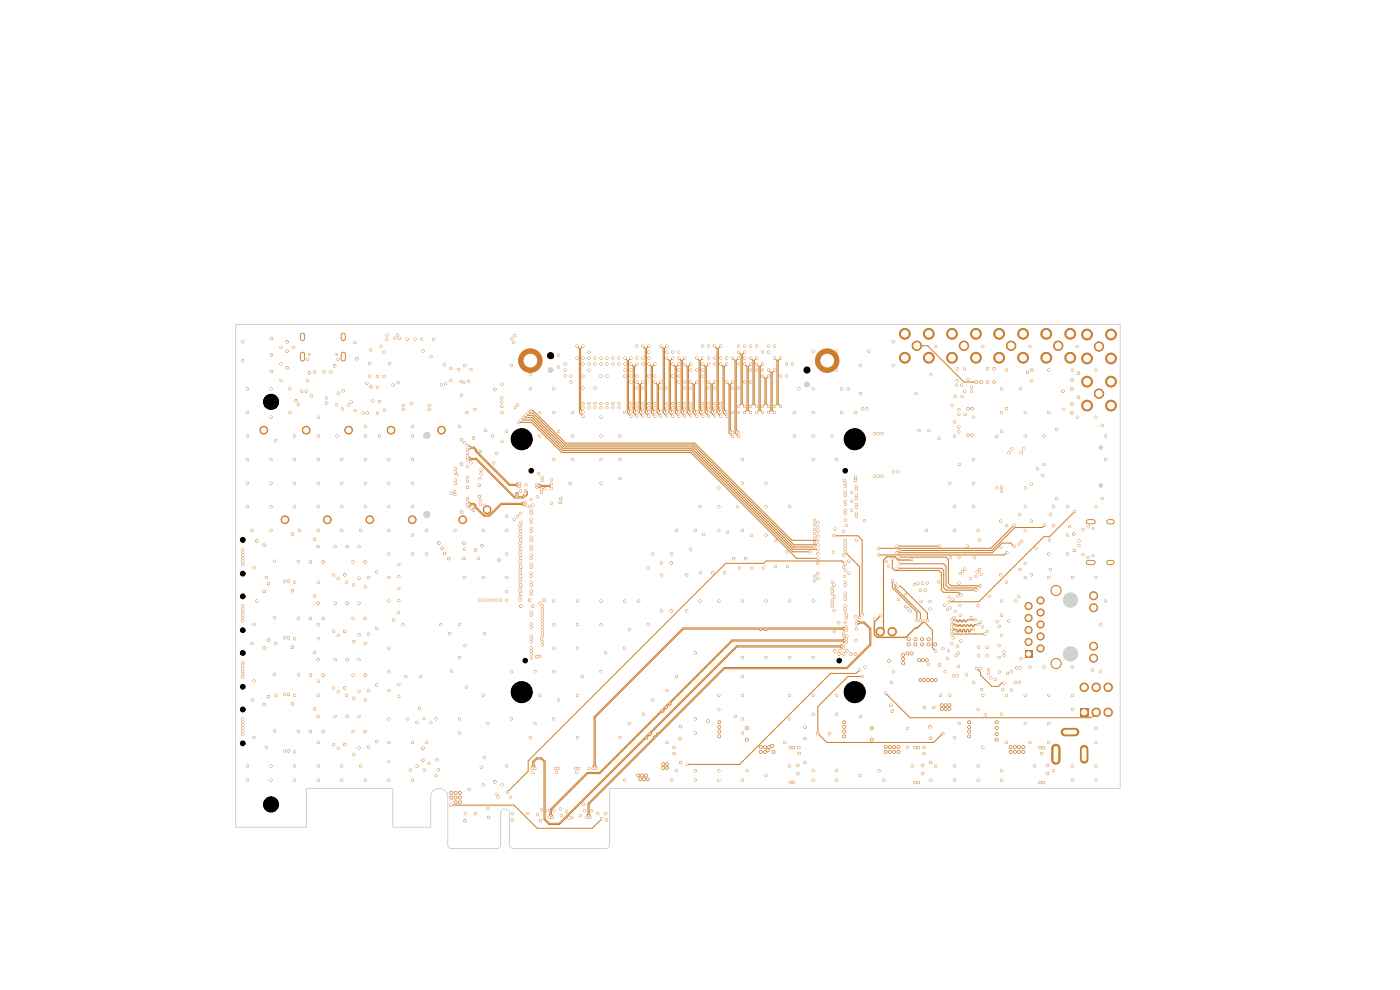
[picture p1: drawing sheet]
<svg xmlns="http://www.w3.org/2000/svg" width="297mm" height="210mm" viewBox="0 0 297 210" stroke-linecap="round" stroke-linejoin="round" font-family="sans-serif">
<g fill="#ce7d2c" stroke="#ce7d2c" stroke-width=".21">
<circle cx="51.5" cy="145.7" r=".5"/>
<circle cx="181.3" cy="93.2" r="2.22"/>
<circle cx="51.5" cy="114.5" r=".5"/>
<circle cx="93.7" cy="91.2" r=".82"/>
<circle cx="83" cy="91.2" r=".82"/>
<circle cx="74" cy="91.2" r=".82"/>
<circle cx="65" cy="91.2" r=".82"/>
<circle cx="56" cy="91.2" r=".82"/>
<circle cx="103.3" cy="108.1" r=".82"/>
<circle cx="98.2" cy="110.2" r=".82"/>
<circle cx="87.5" cy="110.2" r=".82"/>
<circle cx="78.5" cy="110.2" r=".82"/>
<circle cx="69.5" cy="110.2" r=".82"/>
<circle cx="60.5" cy="110.2" r=".82"/>
<circle cx="110.7" cy="146.8" r="2.22"/>
<circle cx="116.8" cy="75.4" r=".63"/>
</g>
<path d="M64.2 71.1v.7M64.2 75.1v1M72.8 71.1v.7M72.8 75.1v1M230.9 119.3h1M230.9 110.7h1M235.2 119.3h.7M235.2 110.7h.7" fill="none" stroke="#ce7d2c" stroke-width="1.1"/>
<path d="M229.1 150.2h1.8v1.8h-1.8z" fill="#ce7d2c"/>
<g fill="#ce7d2c" stroke="#ce7d2c" stroke-width=".21">
<circle cx="232.5" cy="151.1" r=".9"/>
<circle cx="235.1" cy="151.1" r=".9"/>
<circle cx="230" cy="145.8" r=".9"/>
<circle cx="232.5" cy="145.8" r=".9"/>
<circle cx="235.1" cy="145.8" r=".9"/>
<circle cx="181.3" cy="146.8" r="2.22"/>
<circle cx="186.7" cy="134" r=".9"/>
<circle cx="189.3" cy="134" r=".9"/>
<circle cx="171.2" cy="78.5" r=".63"/>
<circle cx="57.5" cy="170.7" r="1.6"/>
<circle cx="175.5" cy="76.5" r="2.5"/>
<circle cx="51.5" cy="138.5" r=".5"/>
<circle cx="51.5" cy="133.7" r=".5"/>
<circle cx="51.5" cy="126.5" r=".5"/>
<circle cx="51.5" cy="157.7" r=".5"/>
<circle cx="197" cy="75.9" r="1.15"/>
<circle cx="192" cy="75.9" r="1.15"/>
<circle cx="192" cy="70.8" r="1.15"/>
<circle cx="197" cy="70.8" r="1.15"/>
<circle cx="194.5" cy="73.4" r="1"/>
<circle cx="207" cy="75.9" r="1.15"/>
<circle cx="202" cy="75.9" r="1.15"/>
<circle cx="202" cy="70.8" r="1.15"/>
<circle cx="207" cy="70.8" r="1.15"/>
<circle cx="204.5" cy="73.4" r="1"/>
<circle cx="217" cy="75.9" r="1.15"/>
<circle cx="212" cy="75.9" r="1.15"/>
<circle cx="212" cy="70.8" r="1.15"/>
<circle cx="217" cy="70.8" r="1.15"/>
<circle cx="214.5" cy="73.4" r="1"/>
<circle cx="227" cy="75.9" r="1.15"/>
<circle cx="222" cy="75.9" r="1.15"/>
<circle cx="222" cy="70.8" r="1.15"/>
<circle cx="227" cy="70.8" r="1.15"/>
<circle cx="224.5" cy="73.4" r="1"/>
<circle cx="230.6" cy="76" r="1.15"/>
<circle cx="230.6" cy="71" r="1.15"/>
<circle cx="235.7" cy="71" r="1.15"/>
<circle cx="235.7" cy="76" r="1.15"/>
<circle cx="233.1" cy="73.5" r="1"/>
<circle cx="230.6" cy="86" r="1.15"/>
<circle cx="230.6" cy="81" r="1.15"/>
<circle cx="235.7" cy="81" r="1.15"/>
<circle cx="235.7" cy="86" r="1.15"/>
<circle cx="233.1" cy="83.5" r="1"/>
<circle cx="51.5" cy="121.7" r=".5"/>
<circle cx="110.7" cy="93.2" r="2.22"/>
<circle cx="57.5" cy="85.3" r="1.6"/>
<circle cx="112.5" cy="76.5" r="2.5"/>
<circle cx="112.7" cy="99.9" r=".47"/>
<circle cx="111.4" cy="140.1" r=".48"/>
<circle cx="232" cy="139.6" r=".85"/>
<circle cx="232" cy="137.1" r=".85"/>
<circle cx="232" cy="128.9" r=".85"/>
<circle cx="232" cy="126.4" r=".85"/>
</g>
<path d="M224 158.8v2.5" fill="none" stroke="#ce7d2c" stroke-width="2"/>
<path d="M225.9 155.3h2.2M230 158.9v2.2" fill="none" stroke="#ce7d2c" stroke-width="1.8"/>
<path d="M217.4 138h1.6v1.5h-1.6z" fill="#ce7d2c"/>
<g fill="#ce7d2c" stroke="#ce7d2c" stroke-width=".21">
<circle cx="220.7" cy="137.5" r=".76"/>
<circle cx="218.2" cy="136.2" r=".76"/>
<circle cx="220.7" cy="135" r=".76"/>
<circle cx="218.2" cy="133.6" r=".76"/>
<circle cx="220.7" cy="132.5" r=".76"/>
<circle cx="218.2" cy="131.1" r=".76"/>
<circle cx="220.7" cy="129.9" r=".76"/>
<circle cx="218.2" cy="128.6" r=".76"/>
<circle cx="220.7" cy="127.4" r=".76"/>
<circle cx="224" cy="125.3" r="1.08"/>
<circle cx="224" cy="140.7" r="1.08"/>
<circle cx="179.3" cy="99.9" r=".47"/>
<circle cx="178" cy="140.1" r=".48"/>
<circle cx="51.5" cy="150.5" r=".5"/>
<circle cx="106.5" cy="85.3" r=".22"/>
<circle cx="84.2" cy="71.1" r=".22"/>
<circle cx="106.5" cy="86.2" r=".22"/>
<circle cx="83.8" cy="71.7" r=".22"/>
<circle cx="84.8" cy="71.7" r=".22"/>
<circle cx="106.4" cy="84.4" r=".22"/>
<circle cx="173.5" cy="116.5" r=".23"/>
<circle cx="69.3" cy="84.4" r=".22"/>
<circle cx="111.1" cy="88.6" r=".23"/>
<circle cx="69.3" cy="85.5" r=".22"/>
<circle cx="111.5" cy="88.1" r=".22"/>
<circle cx="172.8" cy="116" r=".22"/>
<circle cx="173.5" cy="115.6" r=".23"/>
<circle cx="112.1" cy="87.6" r=".23"/>
<circle cx="74.5" cy="85.3" r=".23"/>
<circle cx="112.5" cy="87.1" r=".22"/>
<circle cx="75.3" cy="87.1" r=".22"/>
<circle cx="173.5" cy="114.6" r=".23"/>
<circle cx="110.5" cy="89.1" r=".22"/>
<circle cx="171.9" cy="117" r=".22"/>
<circle cx="109.3" cy="86.4" r=".22"/>
<circle cx="173.5" cy="119.5" r=".22"/>
<circle cx="173.5" cy="118.4" r=".23"/>
<circle cx="110.1" cy="89.6" r=".23"/>
<circle cx="109.8" cy="85.9" r=".22"/>
<circle cx="62.8" cy="85" r=".25"/>
<circle cx="94.2" cy="77.4" r=".23"/>
<circle cx="80.5" cy="85.2" r=".23"/>
<circle cx="98.4" cy="81.2" r=".22"/>
<circle cx="89.4" cy="71.9" r=".22"/>
<circle cx="72.8" cy="82.9" r=".22"/>
<circle cx="73.9" cy="85.9" r=".22"/>
<circle cx="88" cy="71.9" r=".22"/>
<circle cx="85.5" cy="86" r=".23"/>
<circle cx="80.1" cy="87.6" r=".22"/>
<circle cx="105" cy="82.6" r=".25"/>
<circle cx="99.1" cy="87.5" r=".25"/>
<circle cx="97.3" cy="78.4" r=".23"/>
<circle cx="75.7" cy="76.1" r=".25"/>
<circle cx="91" cy="86" r=".22"/>
<circle cx="83.4" cy="81.6" r=".22"/>
<circle cx="78.7" cy="82.1" r=".25"/>
<circle cx="71" cy="77.6" r=".25"/>
<circle cx="65.6" cy="79.1" r=".25"/>
<circle cx="177.5" cy="147.5" r=".22"/>
<circle cx="118.9" cy="171.6" r=".22"/>
<circle cx="62.5" cy="165.5" r=".23"/>
<circle cx="122.4" cy="163.8" r=".22"/>
<circle cx="145.7" cy="122" r=".22"/>
<circle cx="143.5" cy="143.5" r=".22"/>
<circle cx="178.5" cy="82.5" r=".23"/>
<circle cx="168.5" cy="87.5" r=".23"/>
<circle cx="189" cy="149.6" r=".25"/>
<circle cx="97.5" cy="139.5" r=".22"/>
<circle cx="147.5" cy="138.5" r=".22"/>
<circle cx="82.5" cy="97.5" r=".23"/>
<circle cx="215.5" cy="127.5" r=".22"/>
<circle cx="52.5" cy="87.5" r=".23"/>
<circle cx="137.6" cy="74.7" r=".23"/>
<circle cx="62.5" cy="123.5" r=".22"/>
<circle cx="222.8" cy="120.8" r=".22"/>
<circle cx="63.3" cy="85.8" r=".22"/>
<circle cx="88.5" cy="162.5" r=".23"/>
<circle cx="221.5" cy="92.5" r=".23"/>
<circle cx="99.2" cy="96.2" r=".25"/>
<circle cx="87.5" cy="92.5" r=".23"/>
<circle cx="117.5" cy="137.5" r=".22"/>
<circle cx="172.5" cy="163.5" r=".23"/>
<circle cx="157.5" cy="152.5" r=".22"/>
<circle cx="177.5" cy="74.5" r=".23"/>
<circle cx="197.1" cy="91.3" r=".22"/>
<circle cx="226.5" cy="117.5" r=".22"/>
<circle cx="111.6" cy="102.9" r=".23"/>
<circle cx="89.8" cy="74.5" r=".22"/>
<circle cx="150.2" cy="152.9" r=".25"/>
<circle cx="105" cy="165.9" r=".25"/>
<circle cx="159.5" cy="113.5" r=".23"/>
<circle cx="157.5" cy="112.5" r=".22"/>
<circle cx="77.5" cy="92.5" r=".23"/>
<circle cx="194.7" cy="123.7" r=".23"/>
<circle cx="183.5" cy="141.5" r=".22"/>
<circle cx="208.3" cy="146.3" r=".23"/>
<circle cx="187.5" cy="165.5" r=".23"/>
<circle cx="62.5" cy="147.5" r=".22"/>
<circle cx="216.6" cy="139.7" r=".22"/>
<circle cx="194.1" cy="166" r=".25"/>
<circle cx="172.5" cy="74.5" r=".23"/>
<circle cx="212.5" cy="87.5" r=".23"/>
<circle cx="172.5" cy="82.5" r=".23"/>
<circle cx="219.5" cy="162.5" r=".23"/>
<circle cx="96.5" cy="112.5" r=".22"/>
<circle cx="197.3" cy="127.6" r=".22"/>
<circle cx="67.5" cy="132.5" r=".22"/>
<circle cx="198.1" cy="150.1" r=".25"/>
<circle cx="152.5" cy="127.5" r=".22"/>
<circle cx="68.6" cy="119.2" r=".25"/>
<circle cx="117.5" cy="152.5" r=".22"/>
<circle cx="62" cy="137.3" r=".25"/>
<circle cx="228.5" cy="88.5" r=".23"/>
<circle cx="107.5" cy="109.5" r=".22"/>
<circle cx="151.2" cy="121.5" r=".23"/>
<circle cx="56.5" cy="122.5" r=".22"/>
<circle cx="70.2" cy="78.9" r=".22"/>
<circle cx="177" cy="126.6" r=".22"/>
<circle cx="92.7" cy="161.1" r=".22"/>
<circle cx="179" cy="112.7" r=".22"/>
<circle cx="108.5" cy="152.5" r=".22"/>
<circle cx="113.1" cy="107.2" r=".22"/>
<circle cx="179.6" cy="134.9" r=".22"/>
<circle cx="62" cy="125.3" r=".25"/>
<circle cx="122.5" cy="156.5" r=".22"/>
<circle cx="73.5" cy="147.5" r=".22"/>
<circle cx="84.6" cy="122.3" r=".23"/>
<circle cx="98.7" cy="174.1" r=".25"/>
<circle cx="181.6" cy="135.9" r=".22"/>
<circle cx="203.3" cy="141.4" r=".23"/>
<circle cx="145.7" cy="129.6" r=".22"/>
<circle cx="57.5" cy="162.5" r=".23"/>
<circle cx="217.5" cy="122.5" r=".22"/>
<circle cx="210.9" cy="78.2" r=".25"/>
<circle cx="132.5" cy="127.5" r=".22"/>
<circle cx="97.5" cy="152.5" r=".22"/>
<circle cx="110.5" cy="112.7" r=".22"/>
<circle cx="143.5" cy="112.5" r=".22"/>
<circle cx="231.7" cy="142.2" r=".22"/>
<circle cx="127.5" cy="132.5" r=".22"/>
<circle cx="177" cy="134" r=".23"/>
<circle cx="103.5" cy="171.5" r=".23"/>
<circle cx="77.5" cy="90.5" r=".23"/>
<circle cx="87.5" cy="107.5" r=".22"/>
<circle cx="222.5" cy="147.5" r=".22"/>
<circle cx="128.7" cy="174" r=".22"/>
<circle cx="218.8" cy="102.7" r=".23"/>
<circle cx="152.5" cy="103.5" r=".22"/>
<circle cx="158.5" cy="154.5" r=".3"/>
<circle cx="152.5" cy="150.5" r=".22"/>
<circle cx="221.5" cy="141.5" r=".22"/>
<circle cx="87.2" cy="85.5" r=".23"/>
<circle cx="68.6" cy="131.2" r=".25"/>
<circle cx="217.5" cy="92.5" r=".23"/>
<circle cx="133.5" cy="133.5" r=".22"/>
<circle cx="107.5" cy="91.5" r=".22"/>
<circle cx="198.5" cy="73.5" r=".23"/>
<circle cx="216.5" cy="82.5" r=".23"/>
<circle cx="217.5" cy="112.5" r=".22"/>
<circle cx="90.5" cy="112.5" r=".22"/>
<circle cx="196.7" cy="123.7" r=".23"/>
<circle cx="97.5" cy="155.5" r=".23"/>
<circle cx="124.9" cy="74.7" r=".23"/>
<circle cx="162.5" cy="139.5" r=".22"/>
<circle cx="217.5" cy="107.5" r=".22"/>
<circle cx="128.5" cy="138.5" r=".22"/>
<circle cx="157.5" cy="97.5" r=".23"/>
<circle cx="189.5" cy="77.5" r=".23"/>
<circle cx="108.5" cy="77.5" r=".22"/>
<circle cx="95.6" cy="78.2" r=".23"/>
<circle cx="201.5" cy="147.5" r=".22"/>
<circle cx="157.5" cy="165.5" r=".23"/>
<circle cx="57.5" cy="107.5" r=".22"/>
<circle cx="53.9" cy="132.4" r=".23"/>
<circle cx="203.8" cy="136" r=".23"/>
<circle cx="87.5" cy="157.5" r=".23"/>
<circle cx="118.5" cy="91.5" r=".22"/>
<circle cx="126.8" cy="172.6" r=".22"/>
<circle cx="67.4" cy="151.9" r=".25"/>
<circle cx="72.5" cy="102.5" r=".23"/>
<circle cx="212.4" cy="134.8" r=".23"/>
<circle cx="195.7" cy="162.3" r=".25"/>
<circle cx="67.5" cy="92.5" r=".23"/>
<circle cx="65.8" cy="155.2" r=".25"/>
<circle cx="203.5" cy="153.5" r=".22"/>
<circle cx="207.6" cy="137.3" r=".23"/>
<circle cx="132.5" cy="165.5" r=".22"/>
<circle cx="166.9" cy="117.1" r=".22"/>
<circle cx="114.3" cy="100.5" r=".22"/>
<circle cx="213.5" cy="123.5" r=".22"/>
<circle cx="167.6" cy="166" r=".25"/>
<circle cx="85.5" cy="86.9" r=".23"/>
<circle cx="58.5" cy="93.5" r=".23"/>
<circle cx="192.5" cy="158.5" r=".23"/>
<circle cx="209.4" cy="139.1" r=".23"/>
<circle cx="61.5" cy="87.5" r=".23"/>
<circle cx="202.5" cy="165.5" r=".23"/>
<circle cx="138.5" cy="148.5" r=".22"/>
<circle cx="93" cy="163.3" r=".22"/>
<circle cx="167.5" cy="127.5" r=".22"/>
<circle cx="164.5" cy="120.2" r=".22"/>
<circle cx="224.1" cy="91.1" r=".22"/>
<circle cx="167" cy="120.2" r=".22"/>
<circle cx="220.6" cy="166" r=".25"/>
<circle cx="72.5" cy="162.5" r=".23"/>
<circle cx="197.3" cy="129.2" r=".22"/>
<circle cx="212.5" cy="91.5" r=".23"/>
<circle cx="102.5" cy="112.5" r=".22"/>
<circle cx="70.8" cy="121.9" r=".23"/>
<circle cx="112.7" cy="106" r=".23"/>
<circle cx="176" cy="155.6" r=".25"/>
<circle cx="146.5" cy="116.5" r=".22"/>
<circle cx="82.5" cy="112.5" r=".22"/>
<circle cx="222.2" cy="162.3" r=".25"/>
<circle cx="56.5" cy="158.5" r=".23"/>
<circle cx="207.5" cy="162.5" r=".23"/>
<circle cx="62.5" cy="102.5" r=".23"/>
<circle cx="77" cy="87.6" r=".22"/>
<circle cx="89.7" cy="158.7" r=".25"/>
<circle cx="176.9" cy="129.5" r=".23"/>
<circle cx="209.7" cy="142.8" r=".23"/>
<circle cx="93.6" cy="81.7" r=".22"/>
<circle cx="207.5" cy="112.5" r=".22"/>
<circle cx="80.8" cy="73.4" r=".23"/>
<circle cx="162.5" cy="113.5" r=".22"/>
<circle cx="127.5" cy="76" r=".23"/>
<circle cx="207.6" cy="139.1" r=".23"/>
<circle cx="77.5" cy="136.5" r=".22"/>
<circle cx="201.6" cy="118.2" r=".22"/>
<circle cx="79.1" cy="85.1" r=".22"/>
<circle cx="95.4" cy="134.4" r=".22"/>
<circle cx="128.5" cy="172.6" r=".22"/>
<circle cx="62.5" cy="92.5" r=".23"/>
<circle cx="110.5" cy="122.2" r=".22"/>
<circle cx="122.5" cy="127.5" r=".22"/>
<circle cx="82.5" cy="107.5" r=".22"/>
<circle cx="101.7" cy="105.4" r=".25"/>
<circle cx="102.5" cy="147.5" r=".22"/>
<circle cx="142.5" cy="117.5" r=".22"/>
<circle cx="147.5" cy="163.5" r=".22"/>
<circle cx="205.4" cy="92.3" r=".25"/>
<circle cx="122.5" cy="137.5" r=".22"/>
<circle cx="52.5" cy="165.5" r=".23"/>
<circle cx="167.5" cy="147.5" r=".22"/>
<circle cx="156.9" cy="120.5" r=".22"/>
<circle cx="177.5" cy="78.5" r=".23"/>
<circle cx="112.5" cy="79.5" r=".22"/>
<circle cx="57.5" cy="102.5" r=".23"/>
<circle cx="53.5" cy="148.5" r=".22"/>
<circle cx="162.5" cy="107.5" r=".22"/>
<circle cx="227.5" cy="147.5" r=".22"/>
<circle cx="211.4" cy="154.5" r=".3"/>
<circle cx="162" cy="120.5" r=".22"/>
<circle cx="135.1" cy="73.4" r=".23"/>
<circle cx="222.5" cy="87.5" r=".23"/>
<circle cx="232.5" cy="78.5" r=".22"/>
<circle cx="202.5" cy="92.5" r=".23"/>
<circle cx="97.5" cy="90.5" r=".23"/>
<circle cx="107.5" cy="125.5" r=".22"/>
<circle cx="82.5" cy="161.5" r=".23"/>
<circle cx="114.9" cy="135.6" r=".22"/>
<circle cx="107.5" cy="122.5" r=".22"/>
<circle cx="68.6" cy="155.2" r=".25"/>
<circle cx="122.5" cy="132.5" r=".22"/>
<circle cx="98.6" cy="77.5" r=".23"/>
<circle cx="221.3" cy="158.6" r=".25"/>
<circle cx="108.5" cy="142.5" r=".22"/>
<circle cx="95.7" cy="104.7" r=".23"/>
<circle cx="77.4" cy="119.2" r=".25"/>
<circle cx="67.4" cy="115.9" r=".25"/>
<circle cx="205.2" cy="115.8" r=".22"/>
<circle cx="234.5" cy="97.5" r=".22"/>
<circle cx="106.5" cy="87.5" r=".22"/>
<circle cx="179.1" cy="101.9" r=".23"/>
<circle cx="222.8" cy="109.2" r=".23"/>
<circle cx="172.5" cy="127.5" r=".22"/>
<circle cx="131.5" cy="156.5" r=".22"/>
<circle cx="212" cy="142.6" r=".23"/>
<circle cx="132.6" cy="77.2" r=".23"/>
<circle cx="100.4" cy="108.2" r=".25"/>
<circle cx="105.5" cy="168.5" r=".22"/>
<circle cx="110.5" cy="124.1" r=".22"/>
<circle cx="202.5" cy="162.5" r=".23"/>
<circle cx="91.4" cy="153.3" r=".22"/>
<circle cx="62.5" cy="135.5" r=".22"/>
<circle cx="142.5" cy="165.5" r=".22"/>
<circle cx="125" cy="163" r=".23"/>
<circle cx="224.1" cy="105.8" r=".23"/>
<circle cx="82.5" cy="127.5" r=".22"/>
<circle cx="148.6" cy="121.5" r=".23"/>
<circle cx="114" cy="172.8" r=".23"/>
<circle cx="138.5" cy="117.5" r=".22"/>
<circle cx="227.4" cy="82.5" r=".25"/>
<circle cx="169.5" cy="82.5" r=".23"/>
<circle cx="182.5" cy="164.5" r=".23"/>
<circle cx="52.5" cy="97.5" r=".23"/>
<circle cx="97.8" cy="80.9" r=".22"/>
<circle cx="188.6" cy="140.2" r=".25"/>
<circle cx="162.5" cy="127.5" r=".22"/>
<circle cx="157.5" cy="139.5" r=".22"/>
<circle cx="181.5" cy="87.5" r=".23"/>
<circle cx="102.8" cy="160.6" r=".22"/>
<circle cx="227.8" cy="113.3" r=".25"/>
<circle cx="106.5" cy="81.5" r=".22"/>
<circle cx="226.9" cy="111.7" r=".23"/>
<circle cx="150.3" cy="76" r=".23"/>
<circle cx="57.6" cy="75.3" r=".25"/>
<circle cx="209.5" cy="78.2" r=".25"/>
<circle cx="116.2" cy="172" r=".22"/>
<circle cx="99.9" cy="98.2" r=".23"/>
<circle cx="131.5" cy="92.5" r=".22"/>
<circle cx="92.5" cy="164.5" r=".23"/>
<circle cx="119.1" cy="173" r=".22"/>
<circle cx="189.1" cy="144.8" r=".25"/>
<circle cx="136.5" cy="151.5" r=".22"/>
<circle cx="68.8" cy="78.9" r=".22"/>
<circle cx="57.6" cy="71.8" r=".25"/>
<circle cx="232.5" cy="162.5" r=".22"/>
<circle cx="98.9" cy="145.8" r=".23"/>
<circle cx="181.6" cy="130.8" r=".22"/>
<circle cx="211.4" cy="155.7" r=".3"/>
<circle cx="97.5" cy="132.5" r=".22"/>
<circle cx="112.5" cy="82.5" r=".22"/>
<circle cx="217.5" cy="147.5" r=".22"/>
<circle cx="176.5" cy="92.5" r=".23"/>
<circle cx="99.9" cy="107.8" r=".23"/>
<circle cx="147.5" cy="155.5" r=".22"/>
<circle cx="232.5" cy="154.5" r=".22"/>
<circle cx="77.5" cy="107.5" r=".22"/>
<circle cx="182.5" cy="152" r=".22"/>
<circle cx="81.5" cy="87" r=".23"/>
<circle cx="62" cy="113.3" r=".25"/>
<circle cx="114" cy="105.4" r=".23"/>
<circle cx="52.5" cy="107.5" r=".22"/>
<circle cx="232.5" cy="122.5" r=".22"/>
<circle cx="92.5" cy="152.5" r=".22"/>
<circle cx="65.8" cy="131.2" r=".25"/>
<circle cx="189.5" cy="72.5" r=".23"/>
<circle cx="97.9" cy="108.6" r=".25"/>
<circle cx="182.5" cy="77.5" r=".23"/>
<circle cx="156.7" cy="77.2" r=".23"/>
<circle cx="223.5" cy="107.5" r=".22"/>
<circle cx="77.8" cy="81.3" r=".23"/>
<circle cx="210.2" cy="143.8" r=".23"/>
<circle cx="152.5" cy="107.5" r=".22"/>
<circle cx="61.5" cy="82.5" r=".23"/>
<circle cx="179.5" cy="111.4" r=".22"/>
<circle cx="168.3" cy="158.6" r=".25"/>
<circle cx="68.6" cy="143.2" r=".25"/>
<circle cx="72.6" cy="86.8" r=".22"/>
<circle cx="53.9" cy="156.4" r=".23"/>
<circle cx="172.5" cy="87.5" r=".23"/>
<circle cx="87.5" cy="117.5" r=".22"/>
<circle cx="137.5" cy="120.5" r=".22"/>
<circle cx="154.3" cy="112.9" r=".23"/>
<circle cx="226.5" cy="113.5" r=".22"/>
<circle cx="167.5" cy="107.5" r=".22"/>
<circle cx="132.5" cy="87.5" r=".22"/>
<circle cx="177.5" cy="97.5" r=".23"/>
<circle cx="222.5" cy="117.5" r=".22"/>
<circle cx="211.4" cy="92.6" r=".25"/>
<circle cx="189.5" cy="142.5" r=".22"/>
<circle cx="114.9" cy="171.8" r=".23"/>
<circle cx="217.2" cy="95.2" r=".23"/>
<circle cx="232.5" cy="157.5" r=".22"/>
<circle cx="90.5" cy="117.5" r=".22"/>
<circle cx="206.5" cy="107.5" r=".22"/>
<circle cx="117.5" cy="172" r=".22"/>
<circle cx="158" cy="76" r=".23"/>
<circle cx="233.5" cy="132.5" r=".22"/>
<circle cx="184.9" cy="154.5" r=".3"/>
<circle cx="123.1" cy="173" r=".22"/>
<circle cx="89.7" cy="161.3" r=".25"/>
<circle cx="121.5" cy="87.5" r=".22"/>
<circle cx="207.5" cy="165.5" r=".23"/>
<circle cx="90.5" cy="157.5" r=".23"/>
<circle cx="57.6" cy="78.8" r=".25"/>
<circle cx="157.5" cy="147.5" r=".22"/>
<circle cx="73.6" cy="140" r=".25"/>
<circle cx="197" cy="140.9" r=".22"/>
<circle cx="80.5" cy="92.5" r=".23"/>
<circle cx="102.8" cy="134.4" r=".22"/>
<circle cx="179.9" cy="82.5" r=".23"/>
<circle cx="122.5" cy="147.5" r=".22"/>
<circle cx="87.5" cy="97.5" r=".23"/>
<circle cx="144" cy="74.7" r=".23"/>
<circle cx="131.5" cy="101.5" r=".22"/>
<circle cx="95.8" cy="142.3" r=".22"/>
<circle cx="222.5" cy="153.5" r=".22"/>
<circle cx="77.5" cy="148.5" r=".22"/>
<circle cx="206.5" cy="88.5" r=".23"/>
<circle cx="213.5" cy="147.5" r=".22"/>
<circle cx="136.4" cy="77.2" r=".23"/>
<circle cx="114.5" cy="92.5" r=".22"/>
<circle cx="77.5" cy="124.5" r=".22"/>
<circle cx="200.5" cy="142.5" r=".22"/>
<circle cx="218.5" cy="157.5" r=".23"/>
<circle cx="176.8" cy="117.1" r=".23"/>
<circle cx="147.5" cy="165.5" r=".22"/>
<circle cx="53.9" cy="144.4" r=".23"/>
<circle cx="202.9" cy="81.7" r=".22"/>
<circle cx="164.5" cy="114.7" r=".23"/>
<circle cx="196" cy="159.8" r=".25"/>
<circle cx="82.5" cy="117.5" r=".22"/>
<circle cx="196" cy="158.6" r=".25"/>
<circle cx="199.1" cy="123.4" r=".22"/>
<circle cx="201" cy="139.7" r=".22"/>
<circle cx="217.5" cy="153.5" r=".22"/>
<circle cx="108.7" cy="174" r=".22"/>
<circle cx="101.7" cy="103" r=".25"/>
<circle cx="212.5" cy="130.5" r=".22"/>
<circle cx="180.7" cy="106.3" r=".23"/>
<circle cx="80.1" cy="82.1" r=".22"/>
<circle cx="137.5" cy="132.5" r=".22"/>
<circle cx="102.7" cy="107.2" r=".22"/>
<circle cx="140.3" cy="122" r=".22"/>
<circle cx="115.6" cy="103.7" r=".22"/>
<circle cx="157.5" cy="127.5" r=".22"/>
<circle cx="212.7" cy="146.3" r=".23"/>
<circle cx="114.5" cy="127.9" r=".23"/>
<circle cx="75.3" cy="72.6" r=".22"/>
<circle cx="93.5" cy="132.5" r=".22"/>
<circle cx="90" cy="152.4" r=".23"/>
<circle cx="220.6" cy="158.6" r=".25"/>
<circle cx="207.5" cy="128.5" r=".22"/>
<circle cx="168.3" cy="166" r=".25"/>
<circle cx="177.5" cy="165.5" r=".23"/>
<circle cx="202.5" cy="89.5" r=".23"/>
<circle cx="159.2" cy="78.5" r=".23"/>
<circle cx="81.4" cy="79.9" r=".22"/>
<circle cx="110.4" cy="104.2" r=".22"/>
<circle cx="172.5" cy="139.5" r=".22"/>
<circle cx="101.5" cy="118.5" r=".22"/>
<circle cx="63.5" cy="112.5" r=".22"/>
<circle cx="71.7" cy="76.2" r=".23"/>
<circle cx="76.5" cy="112.5" r=".22"/>
<circle cx="121.5" cy="92.5" r=".22"/>
<circle cx="67.5" cy="102.5" r=".23"/>
<circle cx="176.9" cy="124.1" r=".23"/>
<circle cx="211.5" cy="131.9" r=".22"/>
<circle cx="77.5" cy="165.5" r=".23"/>
<circle cx="127.5" cy="97.5" r=".22"/>
<circle cx="232.5" cy="165.5" r=".22"/>
<circle cx="95.6" cy="80.7" r=".22"/>
<circle cx="67.5" cy="97.5" r=".23"/>
<circle cx="143" cy="159.8" r=".25"/>
<circle cx="216.3" cy="120.8" r=".22"/>
<circle cx="72.5" cy="165.5" r=".23"/>
<circle cx="152.5" cy="165.5" r=".22"/>
<circle cx="212.5" cy="104.2" r=".22"/>
<circle cx="232.5" cy="107.5" r=".22"/>
<circle cx="206.5" cy="97.5" r=".23"/>
<circle cx="86.5" cy="152.5" r=".22"/>
<circle cx="76.5" cy="162.5" r=".23"/>
<circle cx="227.4" cy="87.6" r=".25"/>
<circle cx="82.5" cy="142.5" r=".22"/>
<circle cx="51.5" cy="72.5" r=".23"/>
<circle cx="217.5" cy="119.5" r=".22"/>
<circle cx="84.6" cy="130" r=".22"/>
<circle cx="135.5" cy="127.5" r=".22"/>
<circle cx="205.4" cy="86.7" r=".25"/>
<circle cx="214.7" cy="95.2" r=".23"/>
<circle cx="66.8" cy="78.9" r=".23"/>
<circle cx="222.5" cy="78.5" r=".23"/>
<circle cx="67.4" cy="139.9" r=".25"/>
<circle cx="97.9" cy="83.8" r=".22"/>
<circle cx="203.4" cy="86.9" r=".23"/>
<circle cx="211.4" cy="153.2" r=".3"/>
<circle cx="203.5" cy="98.5" r=".23"/>
<circle cx="207.5" cy="150.5" r=".22"/>
<circle cx="177.5" cy="163.5" r=".23"/>
<circle cx="152.5" cy="112.5" r=".22"/>
<circle cx="57.5" cy="88.5" r=".23"/>
<circle cx="65" cy="83" r=".22"/>
<circle cx="102.1" cy="162.7" r=".22"/>
<circle cx="203.4" cy="123.7" r=".23"/>
<circle cx="108.2" cy="169.1" r=".23"/>
<circle cx="154.2" cy="76" r=".23"/>
<circle cx="106.5" cy="166.5" r=".22"/>
<circle cx="86.4" cy="72" r=".22"/>
<circle cx="98.6" cy="93.9" r=".23"/>
<circle cx="208.5" cy="73.5" r=".23"/>
<circle cx="211.5" cy="103.5" r=".23"/>
<circle cx="157.5" cy="155.5" r=".23"/>
<circle cx="158.5" cy="163.5" r=".23"/>
<circle cx="72.5" cy="107.5" r=".22"/>
<circle cx="216.1" cy="126.5" r=".22"/>
<circle cx="214" cy="131.8" r=".22"/>
<circle cx="204.6" cy="83" r=".23"/>
<circle cx="228.5" cy="73.5" r=".23"/>
<circle cx="117.5" cy="142.5" r=".22"/>
<circle cx="189.3" cy="150.8" r=".25"/>
<circle cx="104.7" cy="98.2" r=".23"/>
<circle cx="87.5" cy="113.5" r=".22"/>
<circle cx="209" cy="151.6" r=".22"/>
<circle cx="64" cy="83" r=".22"/>
<circle cx="184.3" cy="74.5" r=".22"/>
<circle cx="102.5" cy="122.5" r=".22"/>
<circle cx="211.4" cy="156.9" r=".3"/>
<circle cx="57.5" cy="82.5" r=".23"/>
<circle cx="83.5" cy="131.5" r=".22"/>
<circle cx="67.5" cy="162.5" r=".23"/>
<circle cx="167.5" cy="139.5" r=".22"/>
<circle cx="158.5" cy="156.9" r=".3"/>
<circle cx="84.6" cy="145.2" r=".23"/>
<circle cx="106.5" cy="93.6" r=".22"/>
<circle cx="84.6" cy="127.4" r=".23"/>
<circle cx="205.4" cy="80.4" r=".22"/>
<circle cx="113.5" cy="142.5" r=".22"/>
<circle cx="132.5" cy="137.5" r=".22"/>
<circle cx="218.9" cy="80.8" r=".22"/>
<circle cx="141.5" cy="146.5" r=".22"/>
<circle cx="172.5" cy="165.5" r=".23"/>
<circle cx="195.7" cy="123.7" r=".23"/>
<circle cx="193.5" cy="162.5" r=".23"/>
<circle cx="213.5" cy="157.5" r=".23"/>
<circle cx="125.5" cy="172" r=".22"/>
<circle cx="98.5" cy="122.5" r=".22"/>
<circle cx="213.8" cy="142.8" r=".23"/>
<circle cx="87.5" cy="165.5" r=".23"/>
<circle cx="77.4" cy="155.2" r=".25"/>
<circle cx="206.1" cy="83" r=".22"/>
<circle cx="58.5" cy="147.5" r=".22"/>
<circle cx="127.5" cy="102.5" r=".22"/>
<circle cx="127.5" cy="127.5" r=".22"/>
<circle cx="82.5" cy="102.5" r=".23"/>
<circle cx="82.5" cy="146.5" r=".22"/>
<circle cx="199.5" cy="147.5" r=".22"/>
<circle cx="118.1" cy="163.8" r=".22"/>
<circle cx="133.5" cy="153.5" r=".22"/>
<circle cx="196.5" cy="112.5" r=".22"/>
<circle cx="194.8" cy="166" r=".25"/>
<circle cx="180.1" cy="119" r=".22"/>
<circle cx="172.5" cy="92.5" r=".23"/>
<circle cx="110.5" cy="118.4" r=".22"/>
<circle cx="133.8" cy="81" r=".23"/>
<circle cx="108.7" cy="172.6" r=".22"/>
<circle cx="180.7" cy="104.4" r=".23"/>
<circle cx="218.5" cy="141.5" r=".22"/>
<circle cx="168.5" cy="92.5" r=".23"/>
<circle cx="117.5" cy="97.5" r=".22"/>
<circle cx="227.9" cy="116.7" r=".25"/>
<circle cx="217.5" cy="87.5" r=".23"/>
<circle cx="196.1" cy="150.1" r=".25"/>
<circle cx="102.5" cy="166.5" r=".23"/>
<circle cx="60.3" cy="135.3" r=".23"/>
<circle cx="78.5" cy="79.8" r=".23"/>
<circle cx="227.5" cy="78.5" r=".23"/>
<circle cx="222.2" cy="164.1" r=".25"/>
<circle cx="70.8" cy="133.9" r=".23"/>
<circle cx="117.5" cy="87.5" r=".22"/>
<circle cx="58.5" cy="136.5" r=".22"/>
<circle cx="112.5" cy="156.5" r=".22"/>
<circle cx="67.5" cy="107.5" r=".22"/>
<circle cx="114.5" cy="87.5" r=".22"/>
<circle cx="124" cy="172" r=".22"/>
<circle cx="194.8" cy="158.6" r=".25"/>
<circle cx="67.4" cy="127.9" r=".25"/>
<circle cx="227.5" cy="122.5" r=".22"/>
<circle cx="117" cy="101.7" r=".23"/>
<circle cx="208.5" cy="158.5" r=".23"/>
<circle cx="73.6" cy="152" r=".25"/>
<circle cx="57" cy="123.8" r=".25"/>
<circle cx="223.5" cy="111.5" r=".22"/>
<circle cx="86.1" cy="143.5" r=".22"/>
<circle cx="98.7" cy="136.9" r=".23"/>
<circle cx="233.5" cy="142.5" r=".22"/>
<circle cx="70.8" cy="145.9" r=".23"/>
<circle cx="98.5" cy="116.5" r=".22"/>
<circle cx="172.5" cy="151.5" r=".22"/>
<circle cx="81.4" cy="74.7" r=".22"/>
<circle cx="88.4" cy="153.2" r=".22"/>
<circle cx="57.5" cy="97.5" r=".23"/>
<circle cx="186.5" cy="163.5" r=".23"/>
<circle cx="78.4" cy="77.1" r=".23"/>
<circle cx="197.5" cy="79.5" r=".23"/>
<circle cx="87.1" cy="163.3" r=".22"/>
<circle cx="100.8" cy="172.6" r=".25"/>
<circle cx="172.5" cy="147.5" r=".22"/>
<circle cx="53.5" cy="136.5" r=".22"/>
<circle cx="212.5" cy="151.5" r=".22"/>
<circle cx="222.5" cy="157.5" r=".23"/>
<circle cx="179" cy="120.3" r=".22"/>
<circle cx="54.4" cy="114.7" r=".25"/>
<circle cx="85.5" cy="132.5" r=".22"/>
<circle cx="91" cy="86.9" r=".22"/>
<circle cx="227.5" cy="141.5" r=".22"/>
<circle cx="104.5" cy="92.5" r=".23"/>
<circle cx="217.5" cy="103.5" r=".23"/>
<circle cx="201.3" cy="126.7" r=".22"/>
<circle cx="84.6" cy="147.7" r=".23"/>
<circle cx="52.5" cy="162.5" r=".23"/>
<circle cx="169.5" cy="159.8" r=".25"/>
<circle cx="114.6" cy="174.1" r=".25"/>
<circle cx="179" cy="117.8" r=".22"/>
<circle cx="157.5" cy="102.5" r=".23"/>
<circle cx="53.5" cy="112.5" r=".22"/>
<circle cx="216.2" cy="115.4" r=".22"/>
<circle cx="52.5" cy="82.5" r=".23"/>
<circle cx="123.5" cy="143.5" r=".22"/>
<circle cx="143" cy="158.6" r=".25"/>
<circle cx="67.5" cy="157.5" r=".23"/>
<circle cx="152.5" cy="163.5" r=".22"/>
<circle cx="57.5" cy="165.5" r=".23"/>
<circle cx="77.4" cy="131.2" r=".25"/>
<circle cx="72.5" cy="97.5" r=".23"/>
<circle cx="62.3" cy="73.7" r=".22"/>
<circle cx="114.5" cy="147.5" r=".22"/>
<circle cx="131.5" cy="97.5" r=".22"/>
<circle cx="212.5" cy="82.5" r=".23"/>
<circle cx="73.6" cy="116" r=".25"/>
<circle cx="110.5" cy="120.3" r=".22"/>
<circle cx="105.3" cy="96.2" r=".23"/>
<circle cx="99.2" cy="103.4" r=".25"/>
<circle cx="223.5" cy="163.5" r=".23"/>
<circle cx="97.9" cy="98.4" r=".25"/>
<circle cx="52.5" cy="92.5" r=".23"/>
<circle cx="82.5" cy="165.5" r=".23"/>
<circle cx="192.5" cy="154.5" r=".23"/>
<circle cx="112.3" cy="107.4" r=".22"/>
<circle cx="203.7" cy="130.5" r=".22"/>
<circle cx="169.2" cy="162.4" r=".25"/>
<circle cx="177.1" cy="112.2" r=".22"/>
<circle cx="227.5" cy="150.5" r=".22"/>
<circle cx="149.1" cy="79.8" r=".23"/>
<circle cx="180.1" cy="121.6" r=".22"/>
<circle cx="77.5" cy="97.5" r=".23"/>
<circle cx="213.5" cy="78.5" r=".23"/>
<circle cx="202.5" cy="112.5" r=".22"/>
<circle cx="222.5" cy="122.5" r=".22"/>
<circle cx="54.5" cy="127.5" r=".22"/>
<circle cx="132.6" cy="79.8" r=".23"/>
<circle cx="232.5" cy="88.5" r=".22"/>
<circle cx="72.5" cy="112.5" r=".22"/>
<circle cx="124.9" cy="78.5" r=".23"/>
<circle cx="113.5" cy="153.5" r=".22"/>
<circle cx="71.5" cy="92.5" r=".23"/>
<circle cx="159.4" cy="120.5" r=".22"/>
<circle cx="208.5" cy="147.5" r=".22"/>
<circle cx="169.2" cy="164.1" r=".25"/>
<circle cx="212.5" cy="163.5" r=".23"/>
<circle cx="214.5" cy="142.5" r=".22"/>
<circle cx="110.5" cy="114.6" r=".22"/>
<circle cx="194.4" cy="83.4" r=".22"/>
<circle cx="65.3" cy="76.2" r=".23"/>
<circle cx="71.8" cy="83.4" r=".22"/>
<circle cx="209.4" cy="137.3" r=".23"/>
<circle cx="120.2" cy="172.2" r=".22"/>
<circle cx="101.8" cy="101.5" r=".22"/>
<circle cx="147.5" cy="112.5" r=".22"/>
<circle cx="84.6" cy="124.8" r=".23"/>
<circle cx="52.5" cy="102.5" r=".23"/>
<circle cx="110.5" cy="116.5" r=".22"/>
<circle cx="206.5" cy="144.8" r=".23"/>
<circle cx="67.5" cy="88.5" r=".23"/>
<circle cx="180.7" cy="108.3" r=".23"/>
<circle cx="82.5" cy="137.5" r=".22"/>
<circle cx="91" cy="162" r=".23"/>
<circle cx="87.5" cy="90.5" r=".23"/>
<circle cx="143.5" cy="163.5" r=".22"/>
<circle cx="221" cy="159.8" r=".22"/>
<circle cx="181.7" cy="133.4" r=".22"/>
<circle cx="202.5" cy="107.5" r=".22"/>
<circle cx="110.4" cy="108.9" r=".23"/>
<circle cx="77.5" cy="102.5" r=".23"/>
<circle cx="227.5" cy="165.5" r=".23"/>
<circle cx="89.2" cy="143.5" r=".22"/>
<circle cx="167.5" cy="152.5" r=".22"/>
<circle cx="73.5" cy="123.5" r=".22"/>
<circle cx="225.7" cy="86.8" r=".22"/>
<circle cx="230.8" cy="118.2" r=".22"/>
<circle cx="203.4" cy="90.6" r=".23"/>
<circle cx="156.5" cy="107.5" r=".22"/>
<circle cx="233.8" cy="105.8" r=".23"/>
<circle cx="117.5" cy="82.5" r=".22"/>
<circle cx="151.6" cy="77.2" r=".23"/>
<circle cx="144" cy="78.5" r=".23"/>
<circle cx="131.3" cy="76" r=".23"/>
<circle cx="206.5" cy="102.5" r=".23"/>
<circle cx="156" cy="152" r=".22"/>
<circle cx="87.5" cy="102.5" r=".23"/>
<circle cx="222.7" cy="114.6" r=".22"/>
<circle cx="169.5" cy="158.6" r=".25"/>
<circle cx="147.5" cy="152.5" r=".22"/>
<circle cx="82.5" cy="152.5" r=".22"/>
<circle cx="82.5" cy="157.5" r=".23"/>
<circle cx="118.5" cy="148.5" r=".22"/>
<circle cx="105.9" cy="118.8" r=".25"/>
<circle cx="51.5" cy="76.5" r=".23"/>
<circle cx="67.5" cy="123.5" r=".22"/>
<circle cx="67.5" cy="144.5" r=".22"/>
<circle cx="182.5" cy="83.5" r=".23"/>
<circle cx="167.6" cy="158.6" r=".25"/>
<circle cx="84.5" cy="81.2" r=".23"/>
<circle cx="226.5" cy="107.5" r=".22"/>
<circle cx="167.5" cy="162.5" r=".23"/>
<circle cx="102.3" cy="115.8" r=".25"/>
<circle cx="57.5" cy="112.5" r=".22"/>
<circle cx="82.7" cy="77.1" r=".22"/>
<circle cx="65.8" cy="143.2" r=".25"/>
<circle cx="203.2" cy="126.4" r=".22"/>
<circle cx="149.3" cy="113.4" r=".23"/>
<circle cx="234.5" cy="127.5" r=".22"/>
<circle cx="120.9" cy="102.6" r=".25"/>
<circle cx="117.5" cy="127.5" r=".22"/>
<circle cx="201.5" cy="102.5" r=".23"/>
<circle cx="60.3" cy="147.3" r=".23"/>
<circle cx="184.9" cy="156.9" r=".3"/>
<circle cx="233.8" cy="90.2" r=".22"/>
<circle cx="203.6" cy="128.4" r=".22"/>
<circle cx="100.4" cy="92.9" r=".25"/>
<circle cx="135.1" cy="76" r=".23"/>
<circle cx="157.5" cy="143.5" r=".22"/>
<circle cx="62" cy="149.3" r=".25"/>
<circle cx="99.2" cy="105.7" r=".25"/>
<circle cx="103.5" cy="153.5" r=".22"/>
<circle cx="177.5" cy="151.5" r=".22"/>
<circle cx="77.4" cy="143.2" r=".25"/>
<circle cx="197.5" cy="165.5" r=".23"/>
<circle cx="195.7" cy="164.1" r=".25"/>
<circle cx="60.3" cy="159.3" r=".23"/>
<circle cx="99.4" cy="80.8" r=".22"/>
<circle cx="204" cy="81.7" r=".22"/>
<circle cx="179.3" cy="132.1" r=".23"/>
<circle cx="97.9" cy="93.3" r=".25"/>
<circle cx="67.5" cy="112.5" r=".22"/>
<circle cx="67.5" cy="135.5" r=".22"/>
<circle cx="118.8" cy="106.5" r=".25"/>
<circle cx="66.1" cy="83.9" r=".23"/>
<circle cx="117" cy="106.8" r=".22"/>
<circle cx="212.5" cy="165.5" r=".23"/>
<circle cx="127.5" cy="92.5" r=".22"/>
<circle cx="53.9" cy="120.4" r=".23"/>
<circle cx="128.8" cy="77.2" r=".23"/>
<circle cx="62.5" cy="159.5" r=".23"/>
<circle cx="195.4" cy="127.6" r=".22"/>
<circle cx="65.8" cy="119.2" r=".25"/>
<circle cx="234.5" cy="92.5" r=".22"/>
<circle cx="212.5" cy="127.5" r=".22"/>
<circle cx="107.5" cy="162.5" r=".22"/>
<circle cx="162.5" cy="102.5" r=".23"/>
<circle cx="62.5" cy="162.5" r=".23"/>
<circle cx="202.5" cy="156.5" r=".23"/>
<circle cx="179.1" cy="122.3" r=".23"/>
<circle cx="178.2" cy="138.1" r=".22"/>
<circle cx="67.5" cy="165.5" r=".23"/>
<circle cx="110.5" cy="126" r=".22"/>
<circle cx="141.5" cy="157.5" r=".22"/>
<circle cx="111.9" cy="172.6" r=".22"/>
<circle cx="194.9" cy="91.3" r=".22"/>
<circle cx="203" cy="80.7" r=".22"/>
<circle cx="62.5" cy="107.5" r=".22"/>
<circle cx="91.5" cy="75.6" r=".22"/>
<circle cx="107.5" cy="112.5" r=".22"/>
<circle cx="100.8" cy="86.9" r=".22"/>
<circle cx="90" cy="163.3" r=".22"/>
<circle cx="57" cy="135.8" r=".25"/>
<circle cx="178.5" cy="87.5" r=".23"/>
<circle cx="67.5" cy="147.5" r=".22"/>
<circle cx="148.5" cy="127.5" r=".22"/>
<circle cx="172.5" cy="97.5" r=".23"/>
<circle cx="82.5" cy="122.5" r=".22"/>
<circle cx="199.2" cy="93" r=".23"/>
<circle cx="70.8" cy="157.9" r=".23"/>
<circle cx="82.1" cy="71.1" r=".22"/>
<circle cx="57" cy="147.8" r=".25"/>
<circle cx="127.5" cy="88.5" r=".22"/>
<circle cx="127.5" cy="142.5" r=".22"/>
<circle cx="113.1" cy="163.8" r=".22"/>
<circle cx="148.5" cy="107.5" r=".22"/>
<circle cx="199.3" cy="141.1" r=".25"/>
<circle cx="152.5" cy="147.5" r=".22"/>
<circle cx="221.2" cy="100.9" r=".22"/>
<circle cx="146.5" cy="78.5" r=".23"/>
<circle cx="62.5" cy="97.5" r=".23"/>
<circle cx="211.1" cy="144.1" r=".23"/>
<circle cx="107.5" cy="117.5" r=".22"/>
<circle cx="221.5" cy="98.5" r=".23"/>
<circle cx="162.5" cy="164.5" r=".23"/>
<circle cx="227.5" cy="162.5" r=".23"/>
<circle cx="99.5" cy="167.5" r=".23"/>
<circle cx="218.5" cy="73.5" r=".23"/>
<circle cx="110.5" cy="110.8" r=".22"/>
<circle cx="213.5" cy="111.5" r=".22"/>
<circle cx="177.9" cy="132.1" r=".23"/>
<circle cx="123.8" cy="170.6" r=".22"/>
<circle cx="166.5" cy="157.5" r=".23"/>
<circle cx="153.7" cy="121.5" r=".23"/>
<circle cx="230.8" cy="111.8" r=".22"/>
<circle cx="209.8" cy="126.5" r=".22"/>
<circle cx="73.6" cy="128" r=".25"/>
<circle cx="221.3" cy="166" r=".25"/>
<circle cx="117.5" cy="132.5" r=".22"/>
<circle cx="194.1" cy="158.6" r=".25"/>
<circle cx="198.5" cy="162.5" r=".23"/>
<circle cx="98.7" cy="172.6" r=".22"/>
<circle cx="60.3" cy="123.3" r=".23"/>
<circle cx="78.6" cy="74.2" r=".23"/>
<circle cx="101.9" cy="95.8" r=".25"/>
<circle cx="201.5" cy="129" r=".23"/>
<circle cx="216.4" cy="109.2" r=".22"/>
<circle cx="65.2" cy="80.8" r=".22"/>
<circle cx="121.5" cy="97.5" r=".22"/>
<circle cx="182.9" cy="130.4" r=".23"/>
<circle cx="176.9" cy="113.7" r=".22"/>
<circle cx="173.5" cy="155.6" r=".25"/>
<circle cx="200" cy="155.6" r=".25"/>
<circle cx="182.9" cy="143.5" r=".23"/>
<circle cx="172.8" cy="113.2" r=".23"/>
<circle cx="105.7" cy="169.1" r=".23"/>
<circle cx="179.3" cy="119.7" r=".22"/>
<circle cx="107.7" cy="168" r=".25"/>
<circle cx="127.6" cy="173.7" r=".23"/>
<circle cx="95.7" cy="170.8" r=".23"/>
<circle cx="179.6" cy="131.1" r=".23"/>
<circle cx="179.6" cy="130.5" r=".23"/>
<circle cx="117.2" cy="173.4" r=".22"/>
<circle cx="179.6" cy="136.2" r=".23"/>
<circle cx="179.6" cy="135.6" r=".23"/>
<circle cx="116.5" cy="173.4" r=".22"/>
<circle cx="179" cy="134.9" r=".22"/>
<circle cx="121.3" cy="173.4" r=".22"/>
<circle cx="179" cy="134.3" r=".22"/>
<circle cx="120.7" cy="173.6" r=".22"/>
<circle cx="181.7" cy="131.7" r=".22"/>
<circle cx="125.2" cy="173.4" r=".22"/>
<circle cx="181.7" cy="132.4" r=".22"/>
<circle cx="124.5" cy="173.4" r=".22"/>
<circle cx="113.5" cy="163" r=".22"/>
<circle cx="179" cy="137.5" r=".22"/>
<circle cx="179" cy="136.8" r=".22"/>
<circle cx="112.8" cy="163" r=".22"/>
<circle cx="118.5" cy="163" r=".22"/>
<circle cx="117.8" cy="163" r=".22"/>
<circle cx="122.8" cy="163" r=".22"/>
<circle cx="122.1" cy="163" r=".22"/>
<circle cx="179.6" cy="133.7" r=".23"/>
<circle cx="126.5" cy="163" r=".22"/>
<circle cx="179.6" cy="133" r=".23"/>
<circle cx="125.8" cy="163" r=".22"/>
<circle cx="99.2" cy="101.4" r=".23"/>
<circle cx="93.1" cy="115.2" r=".25"/>
<circle cx="104.5" cy="127.3" r=".22"/>
<circle cx="99.2" cy="99" r=".23"/>
<circle cx="101.8" cy="127.3" r=".22"/>
<circle cx="95.2" cy="118.5" r=".25"/>
<circle cx="99.2" cy="102.2" r=".22"/>
<circle cx="107.5" cy="127.3" r=".22"/>
<circle cx="102.7" cy="127.3" r=".23"/>
<circle cx="96.6" cy="99.4" r=".23"/>
<circle cx="113.9" cy="103.4" r=".23"/>
<circle cx="117" cy="103.6" r=".23"/>
<circle cx="113.9" cy="102.8" r=".23"/>
<circle cx="117" cy="102.6" r=".23"/>
<circle cx="96.6" cy="100.2" r=".22"/>
<circle cx="103.5" cy="127.3" r=".23"/>
<circle cx="111.5" cy="107.2" r=".22"/>
<circle cx="99.2" cy="107.4" r=".23"/>
<circle cx="111.5" cy="106.6" r=".22"/>
<circle cx="99.2" cy="106.5" r=".23"/>
<circle cx="114.9" cy="104.4" r=".22"/>
<circle cx="101.9" cy="107" r=".23"/>
<circle cx="114.9" cy="103.8" r=".22"/>
<circle cx="101.9" cy="106.2" r=".22"/>
<circle cx="96.5" cy="104.9" r=".22"/>
<circle cx="115" cy="101.9" r=".23"/>
<circle cx="96.5" cy="104.2" r=".22"/>
<circle cx="115" cy="101.3" r=".23"/>
<circle cx="96.6" cy="101.8" r=".22"/>
<circle cx="93.8" cy="116.3" r=".25"/>
<circle cx="105.4" cy="127.3" r=".23"/>
<circle cx="106.2" cy="127.3" r=".23"/>
<circle cx="96.6" cy="102.5" r=".23"/>
<circle cx="94.3" cy="117.4" r=".25"/>
<circle cx="110.2" cy="102.5" r=".23"/>
<circle cx="99.2" cy="94.5" r=".23"/>
<circle cx="99.2" cy="95.4" r=".22"/>
<circle cx="110.2" cy="103.2" r=".23"/>
<circle cx="111.4" cy="104.7" r=".23"/>
<circle cx="99.2" cy="97" r=".23"/>
<circle cx="99.2" cy="97.6" r=".22"/>
<circle cx="111.5" cy="104" r=".22"/>
<circle cx="97.5" cy="168.2" r=".3"/>
<circle cx="135.4" cy="164.5" r=".3"/>
<circle cx="95.7" cy="168.2" r=".3"/>
<circle cx="97.5" cy="170.2" r=".3"/>
<circle cx="136.6" cy="165.3" r=".3"/>
<circle cx="135.8" cy="165.3" r=".3"/>
<circle cx="95.7" cy="169.2" r=".3"/>
<circle cx="136.2" cy="164.5" r=".3"/>
<circle cx="137.4" cy="165.3" r=".3"/>
<circle cx="96.7" cy="170.2" r=".3"/>
<circle cx="96.7" cy="168.2" r=".3"/>
<circle cx="96.7" cy="169.2" r=".3"/>
<circle cx="137" cy="164.5" r=".3"/>
<circle cx="97.5" cy="169.2" r=".3"/>
<circle cx="71.4" cy="85.9" r=".22"/>
<circle cx="186.8" cy="130.6" r=".23"/>
<circle cx="187.9" cy="159.5" r=".3"/>
<circle cx="108.6" cy="71.9" r=".23"/>
<circle cx="187.1" cy="101" r=".23"/>
<circle cx="110.5" cy="128.6" r=".25"/>
<circle cx="185.6" cy="131.3" r=".22"/>
<circle cx="112.4" cy="127.3" r=".25"/>
<circle cx="109.2" cy="71.2" r=".23"/>
<circle cx="142.4" cy="129.6" r=".25"/>
<circle cx="142.4" cy="119.4" r=".25"/>
<circle cx="119.9" cy="77.2" r=".22"/>
<circle cx="188.8" cy="158.5" r=".3"/>
<circle cx="170.8" cy="156.7" r=".25"/>
<circle cx="195.9" cy="131.8" r=".23"/>
<circle cx="188.8" cy="159.5" r=".3"/>
<circle cx="115.4" cy="127.3" r=".25"/>
<circle cx="212.5" cy="103.4" r=".23"/>
<circle cx="140.3" cy="129.6" r=".22"/>
<circle cx="170.8" cy="154.3" r=".25"/>
<circle cx="214" cy="96" r=".22"/>
<circle cx="118.5" cy="75.3" r=".22"/>
<circle cx="109" cy="72.7" r=".22"/>
<circle cx="186.3" cy="101" r=".22"/>
<circle cx="198.5" cy="138.1" r=".22"/>
<circle cx="118.5" cy="77.9" r=".22"/>
<circle cx="181.5" cy="101.9" r=".25"/>
<circle cx="140.3" cy="119.4" r=".22"/>
<circle cx="189.7" cy="158.5" r=".3"/>
<circle cx="181.5" cy="101.3" r=".25"/>
<circle cx="185.5" cy="92" r=".23"/>
<circle cx="194.1" cy="124" r=".23"/>
<circle cx="190.6" cy="159.5" r=".3"/>
<circle cx="170.8" cy="161.7" r=".25"/>
<circle cx="190.6" cy="158.5" r=".3"/>
<circle cx="189.7" cy="159.5" r=".3"/>
<circle cx="187.9" cy="158.5" r=".3"/>
<circle cx="185.5" cy="101" r=".23"/>
<circle cx="187.1" cy="92" r=".23"/>
<circle cx="113" cy="128.6" r=".25"/>
<circle cx="77.9" cy="87.6" r=".23"/>
<circle cx="186.3" cy="92" r=".22"/>
<circle cx="119.9" cy="78.5" r=".22"/>
<circle cx="99.9" cy="78.4" r=".23"/>
<circle cx="218.8" cy="121.9" r=".22"/>
<circle cx="114.4" cy="139.2" r=".25"/>
<circle cx="51.5" cy="143.7" r=".23"/>
<circle cx="197.4" cy="156.6" r=".25"/>
<circle cx="197.4" cy="161.7" r=".25"/>
<circle cx="66.7" cy="138.4" r=".25"/>
<circle cx="220.1" cy="99.5" r=".22"/>
<circle cx="217.1" cy="158.5" r=".3"/>
<circle cx="219.8" cy="116.3" r=".23"/>
<circle cx="216.4" cy="141.7" r=".23"/>
<circle cx="227.5" cy="80.6" r=".25"/>
<circle cx="89" cy="150.2" r=".23"/>
<circle cx="103" cy="91.3" r=".23"/>
<circle cx="158.2" cy="118.5" r=".25"/>
<circle cx="121.1" cy="79.8" r=".22"/>
<circle cx="60.9" cy="74.5" r=".25"/>
<circle cx="73.2" cy="121.9" r=".25"/>
<circle cx="213.5" cy="86.7" r=".25"/>
<circle cx="73.1" cy="157.9" r=".25"/>
<circle cx="215.3" cy="159.5" r=".3"/>
<circle cx="73.1" cy="133.9" r=".25"/>
<circle cx="216.7" cy="96.1" r=".22"/>
<circle cx="203.4" cy="91.6" r=".22"/>
<circle cx="123.7" cy="79.8" r=".22"/>
<circle cx="56" cy="137.4" r=".25"/>
<circle cx="206.2" cy="86.7" r=".25"/>
<circle cx="113.8" cy="139.3" r=".25"/>
<circle cx="216.2" cy="158.5" r=".3"/>
<circle cx="206.1" cy="82.1" r=".23"/>
<circle cx="212.3" cy="116.1" r=".22"/>
<circle cx="155.7" cy="118.5" r=".25"/>
<circle cx="227.4" cy="85.7" r=".25"/>
<circle cx="121.1" cy="81" r=".22"/>
<circle cx="204.8" cy="87.9" r=".22"/>
<circle cx="51.5" cy="119.7" r=".23"/>
<circle cx="61.2" cy="135.3" r=".25"/>
<circle cx="202.2" cy="127.2" r=".22"/>
<circle cx="202" cy="86" r=".22"/>
<circle cx="203.4" cy="118.2" r=".22"/>
<circle cx="206.2" cy="92.3" r=".25"/>
<circle cx="212" cy="132.8" r=".22"/>
<circle cx="218.9" cy="78.5" r=".25"/>
<circle cx="66.7" cy="126.4" r=".25"/>
<circle cx="112.7" cy="139.6" r=".23"/>
<circle cx="98.4" cy="115.2" r=".25"/>
<circle cx="179.3" cy="110.3" r=".22"/>
<circle cx="218" cy="79" r=".25"/>
<circle cx="217.1" cy="159.5" r=".3"/>
<circle cx="203.4" cy="87.9" r=".22"/>
<circle cx="60.9" cy="78" r=".25"/>
<circle cx="205" cy="143.1" r=".23"/>
<circle cx="212.3" cy="121.9" r=".22"/>
<circle cx="216.2" cy="159.5" r=".3"/>
<circle cx="66.7" cy="150.4" r=".25"/>
<circle cx="225.5" cy="83" r=".25"/>
<circle cx="56" cy="149.4" r=".25"/>
<circle cx="197.3" cy="154.2" r=".25"/>
<circle cx="73.1" cy="145.9" r=".25"/>
<circle cx="100.9" cy="116.7" r=".25"/>
<circle cx="215.3" cy="158.5" r=".3"/>
<circle cx="119" cy="105.7" r=".25"/>
<circle cx="61.2" cy="147.3" r=".25"/>
<circle cx="60.9" cy="72.5" r=".25"/>
<circle cx="51.5" cy="131.7" r=".23"/>
<circle cx="215.7" cy="141.7" r=".23"/>
<circle cx="214.4" cy="158.5" r=".3"/>
<circle cx="200.4" cy="128.4" r=".23"/>
<circle cx="61.2" cy="123.3" r=".25"/>
<circle cx="218.8" cy="110.5" r=".22"/>
<circle cx="212.3" cy="110.5" r=".22"/>
<circle cx="216.8" cy="114.9" r=".22"/>
<circle cx="56" cy="115.6" r=".25"/>
<circle cx="84.6" cy="119.8" r=".23"/>
<circle cx="56" cy="125.4" r=".25"/>
<circle cx="61.2" cy="159.3" r=".25"/>
<circle cx="51.5" cy="155.7" r=".23"/>
<circle cx="98.4" cy="118.5" r=".25"/>
<circle cx="214.4" cy="159.5" r=".3"/>
<circle cx="119.9" cy="79.8" r=".22"/>
<circle cx="66.8" cy="114.4" r=".25"/>
<circle cx="103.7" cy="173.4" r=".25"/>
<circle cx="144.4" cy="161.7" r=".25"/>
<circle cx="177.1" cy="138.1" r=".25"/>
<circle cx="162.9" cy="159.2" r=".3"/>
<circle cx="181.5" cy="138.7" r=".25"/>
<circle cx="178" cy="138.7" r=".25"/>
<circle cx="144.3" cy="154.1" r=".25"/>
<circle cx="180.5" cy="138.7" r=".25"/>
<circle cx="162.3" cy="158.5" r=".3"/>
<circle cx="163.2" cy="158.5" r=".3"/>
<circle cx="179.6" cy="138.1" r=".25"/>
<circle cx="162.3" cy="159.5" r=".3"/>
<circle cx="161.4" cy="159.5" r=".3"/>
<circle cx="161.4" cy="158.5" r=".3"/>
<circle cx="144.3" cy="156.7" r=".25"/>
<circle cx="163.8" cy="158.2" r=".3"/>
<circle cx="164.1" cy="159.5" r=".3"/>
<circle cx="179" cy="138.7" r=".25"/>
<circle cx="152.6" cy="153.2" r=".3"/>
<circle cx="196.9" cy="144.3" r=".3"/>
<circle cx="179.1" cy="154.2" r=".3"/>
<circle cx="198.4" cy="136.7" r=".3"/>
<circle cx="189.5" cy="100.1" r=".22"/>
<circle cx="195" cy="140.1" r=".3"/>
<circle cx="179.1" cy="155.2" r=".3"/>
<circle cx="192.8" cy="136.7" r=".3"/>
<circle cx="205.6" cy="156.2" r=".3"/>
<circle cx="195.6" cy="135.6" r=".3"/>
<circle cx="205.6" cy="153.2" r=".3"/>
<circle cx="195.6" cy="136.7" r=".3"/>
<circle cx="152.6" cy="156.2" r=".3"/>
<circle cx="195.3" cy="144.3" r=".3"/>
<circle cx="183.9" cy="86.7" r=".22"/>
<circle cx="197" cy="135.6" r=".3"/>
<circle cx="194.2" cy="135.6" r=".3"/>
<circle cx="196.1" cy="144.3" r=".3"/>
<circle cx="206.7" cy="118.3" r=".22"/>
<circle cx="197.7" cy="144.3" r=".3"/>
<circle cx="179.1" cy="153.2" r=".3"/>
<circle cx="205.6" cy="154.3" r=".3"/>
<circle cx="152.6" cy="155.2" r=".3"/>
<circle cx="179.1" cy="156.2" r=".3"/>
<circle cx="192.8" cy="135.6" r=".3"/>
<circle cx="196.6" cy="140.1" r=".3"/>
<circle cx="126.2" cy="82.3" r=".22"/>
<circle cx="194.2" cy="136.7" r=".3"/>
<circle cx="123.7" cy="82.3" r=".22"/>
<circle cx="195.8" cy="140.1" r=".3"/>
<circle cx="152.6" cy="154.2" r=".3"/>
<circle cx="205.6" cy="155.2" r=".3"/>
<circle cx="197" cy="136.7" r=".3"/>
<circle cx="190.5" cy="100.1" r=".22"/>
<circle cx="198.5" cy="144.3" r=".3"/>
<circle cx="183" cy="86.7" r=".22"/>
<circle cx="58.2" cy="119.1" r=".23"/>
<circle cx="51.5" cy="119.1" r=".22"/>
<circle cx="182.4" cy="131" r=".22"/>
<circle cx="145.8" cy="162.2" r=".23"/>
<circle cx="182.3" cy="142.1" r=".22"/>
<circle cx="179.3" cy="117.1" r=".22"/>
<circle cx="112.7" cy="138.1" r=".23"/>
<circle cx="75.1" cy="160.1" r=".23"/>
<circle cx="51.5" cy="131.1" r=".23"/>
<circle cx="58.2" cy="131.1" r=".23"/>
<circle cx="58.2" cy="155" r=".23"/>
<circle cx="51.5" cy="155.1" r=".23"/>
<circle cx="115.1" cy="131.1" r=".23"/>
<circle cx="75.1" cy="124.1" r=".22"/>
<circle cx="76.2" cy="122.6" r=".23"/>
<circle cx="115.1" cy="130.5" r=".23"/>
<circle cx="78.2" cy="122.5" r=".22"/>
<circle cx="112.7" cy="130.5" r=".22"/>
<circle cx="79.9" cy="121.3" r=".22"/>
<circle cx="112.7" cy="129.8" r=".22"/>
<circle cx="74.9" cy="119.2" r=".22"/>
<circle cx="51.5" cy="117.8" r=".22"/>
<circle cx="51.5" cy="117.1" r=".22"/>
<circle cx="76.2" cy="115.9" r=".22"/>
<circle cx="71.1" cy="115.9" r=".22"/>
<circle cx="51.5" cy="116.5" r=".22"/>
<circle cx="63.3" cy="119.2" r=".22"/>
<circle cx="51.5" cy="118.4" r=".22"/>
<circle cx="112.7" cy="134.9" r=".22"/>
<circle cx="76.2" cy="146.6" r=".23"/>
<circle cx="115.1" cy="134.9" r=".23"/>
<circle cx="78.2" cy="146.5" r=".23"/>
<circle cx="79.9" cy="145.3" r=".23"/>
<circle cx="115.1" cy="134.3" r=".23"/>
<circle cx="51.5" cy="141.8" r=".23"/>
<circle cx="74.9" cy="143.2" r=".22"/>
<circle cx="51.5" cy="141.1" r=".23"/>
<circle cx="76.2" cy="139.9" r=".22"/>
<circle cx="51.5" cy="140.5" r=".23"/>
<circle cx="71.1" cy="139.9" r=".22"/>
<circle cx="51.5" cy="142.4" r=".23"/>
<circle cx="63.3" cy="143.2" r=".22"/>
<circle cx="71.8" cy="134.7" r=".23"/>
<circle cx="115.1" cy="133.7" r=".23"/>
<circle cx="75.1" cy="148.1" r=".23"/>
<circle cx="112.7" cy="135.6" r=".23"/>
<circle cx="76.2" cy="158.7" r=".23"/>
<circle cx="112.7" cy="137.5" r=".22"/>
<circle cx="78.2" cy="158.5" r=".23"/>
<circle cx="115.1" cy="136.8" r=".23"/>
<circle cx="115.1" cy="136.2" r=".23"/>
<circle cx="79.9" cy="157.3" r=".23"/>
<circle cx="74.9" cy="155.2" r=".22"/>
<circle cx="51.5" cy="153.8" r=".23"/>
<circle cx="51.5" cy="153.1" r=".23"/>
<circle cx="76.2" cy="152" r=".22"/>
<circle cx="51.5" cy="152.5" r=".23"/>
<circle cx="71.1" cy="152" r=".22"/>
<circle cx="51.5" cy="154.4" r=".23"/>
<circle cx="63.3" cy="155.2" r=".23"/>
<circle cx="112.7" cy="136.2" r=".23"/>
<circle cx="71.8" cy="146.7" r=".23"/>
<circle cx="71.8" cy="158.7" r=".23"/>
<circle cx="112.7" cy="138.7" r=".23"/>
<circle cx="115.1" cy="133" r=".23"/>
<circle cx="75.1" cy="136.1" r=".23"/>
<circle cx="51.5" cy="143.1" r=".23"/>
<circle cx="58.2" cy="143" r=".23"/>
<circle cx="71.7" cy="122.8" r=".23"/>
<circle cx="115.1" cy="131.7" r=".23"/>
<circle cx="76.2" cy="134.6" r=".23"/>
<circle cx="112.7" cy="133" r=".22"/>
<circle cx="78.2" cy="134.5" r=".23"/>
<circle cx="112.7" cy="132.4" r=".22"/>
<circle cx="115.1" cy="132.4" r=".23"/>
<circle cx="79.9" cy="133.3" r=".23"/>
<circle cx="51.5" cy="129.8" r=".23"/>
<circle cx="74.9" cy="131.2" r=".22"/>
<circle cx="51.5" cy="129.1" r=".23"/>
<circle cx="76.2" cy="127.9" r=".22"/>
<circle cx="51.5" cy="128.5" r=".23"/>
<circle cx="71.1" cy="127.9" r=".22"/>
<circle cx="51.5" cy="130.4" r=".23"/>
<circle cx="63.3" cy="131.2" r=".22"/>
<circle cx="210.9" cy="81" r=".25"/>
<circle cx="209.5" cy="81" r=".25"/>
<circle cx="208.1" cy="81" r=".25"/>
<circle cx="207.1" cy="81" r=".25"/>
<circle cx="228.8" cy="79.2" r=".25"/>
<circle cx="228.8" cy="84.3" r=".25"/>
<circle cx="172.8" cy="110.4" r=".22"/>
<circle cx="172.8" cy="111.3" r=".23"/>
<circle cx="172.8" cy="112.3" r=".22"/>
<circle cx="173.5" cy="110.8" r=".23"/>
<circle cx="173.5" cy="111.8" r=".23"/>
<circle cx="172.8" cy="114.1" r=".22"/>
<circle cx="179.3" cy="115.2" r=".22"/>
<circle cx="59.6" cy="80.7" r=".23"/>
<circle cx="115.1" cy="128.6" r=".23"/>
<circle cx="59.6" cy="77.2" r=".23"/>
<circle cx="115.1" cy="129.2" r=".23"/>
<circle cx="59.6" cy="73.7" r=".23"/>
<circle cx="115.1" cy="129.8" r=".23"/>
<circle cx="123.7" cy="76" r=".23"/>
<circle cx="123.7" cy="85.6" r=".23"/>
<circle cx="122.4" cy="76" r=".23"/>
<circle cx="123.7" cy="86.5" r=".23"/>
<circle cx="123.7" cy="87.4" r=".23"/>
<circle cx="123.7" cy="73.4" r=".23"/>
<circle cx="112.7" cy="108.3" r=".22"/>
<circle cx="123.7" cy="88.3" r=".23"/>
<circle cx="112.7" cy="108.9" r=".22"/>
<circle cx="122.4" cy="73.4" r=".23"/>
<circle cx="124.9" cy="85.6" r=".23"/>
<circle cx="124.9" cy="77.2" r=".23"/>
<circle cx="124.9" cy="86.5" r=".23"/>
<circle cx="123.7" cy="77.2" r=".23"/>
<circle cx="133.8" cy="87.4" r=".23"/>
<circle cx="109.8" cy="109.5" r=".22"/>
<circle cx="133.8" cy="76" r=".23"/>
<circle cx="109.1" cy="110.2" r=".23"/>
<circle cx="133.8" cy="88.3" r=".23"/>
<circle cx="132.6" cy="76" r=".23"/>
<circle cx="126.2" cy="76" r=".23"/>
<circle cx="126.2" cy="85.6" r=".23"/>
<circle cx="124.9" cy="76" r=".23"/>
<circle cx="126.2" cy="86.5" r=".23"/>
<circle cx="135.1" cy="87.4" r=".23"/>
<circle cx="135.1" cy="77.2" r=".23"/>
<circle cx="112.7" cy="110.2" r=".22"/>
<circle cx="133.8" cy="77.2" r=".23"/>
<circle cx="135.1" cy="88.3" r=".23"/>
<circle cx="112.7" cy="110.8" r=".22"/>
<circle cx="127.5" cy="85.6" r=".23"/>
<circle cx="127.5" cy="77.2" r=".23"/>
<circle cx="127.5" cy="86.5" r=".23"/>
<circle cx="126.2" cy="77.2" r=".23"/>
<circle cx="136.4" cy="81" r=".23"/>
<circle cx="110.3" cy="111.4" r=".23"/>
<circle cx="136.4" cy="87.4" r=".23"/>
<circle cx="136.4" cy="88.3" r=".23"/>
<circle cx="135.1" cy="81" r=".23"/>
<circle cx="110.3" cy="112.1" r=".23"/>
<circle cx="128.8" cy="79.8" r=".23"/>
<circle cx="128.8" cy="85.6" r=".23"/>
<circle cx="127.5" cy="79.8" r=".23"/>
<circle cx="128.8" cy="86.5" r=".23"/>
<circle cx="137.6" cy="73.4" r=".23"/>
<circle cx="112.7" cy="112.1" r=".22"/>
<circle cx="137.6" cy="87.4" r=".23"/>
<circle cx="136.4" cy="73.4" r=".23"/>
<circle cx="137.6" cy="88.3" r=".23"/>
<circle cx="112.7" cy="112.7" r=".22"/>
<circle cx="130" cy="76" r=".23"/>
<circle cx="130" cy="85.6" r=".23"/>
<circle cx="130" cy="86.5" r=".23"/>
<circle cx="128.8" cy="76" r=".23"/>
<circle cx="110.3" cy="113.3" r=".23"/>
<circle cx="138.9" cy="87.4" r=".23"/>
<circle cx="138.9" cy="77.2" r=".23"/>
<circle cx="138.9" cy="88.3" r=".23"/>
<circle cx="137.6" cy="77.2" r=".23"/>
<circle cx="110.3" cy="114" r=".23"/>
<circle cx="131.3" cy="85.6" r=".23"/>
<circle cx="131.3" cy="77.2" r=".23"/>
<circle cx="130" cy="77.2" r=".23"/>
<circle cx="131.3" cy="86.5" r=".23"/>
<circle cx="112.7" cy="114" r=".22"/>
<circle cx="140.2" cy="87.4" r=".23"/>
<circle cx="140.2" cy="81" r=".23"/>
<circle cx="140.2" cy="88.3" r=".23"/>
<circle cx="112.7" cy="114.6" r=".22"/>
<circle cx="138.9" cy="81" r=".23"/>
<circle cx="133.8" cy="85.6" r=".23"/>
<circle cx="133.8" cy="78.5" r=".23"/>
<circle cx="132.6" cy="78.5" r=".23"/>
<circle cx="133.8" cy="86.5" r=".23"/>
<circle cx="141.5" cy="87.4" r=".23"/>
<circle cx="141.5" cy="73.4" r=".23"/>
<circle cx="110.3" cy="115.2" r=".23"/>
<circle cx="110.3" cy="115.9" r=".23"/>
<circle cx="140.2" cy="73.4" r=".23"/>
<circle cx="141.5" cy="88.3" r=".23"/>
<circle cx="135.1" cy="85.6" r=".23"/>
<circle cx="135.1" cy="79.8" r=".23"/>
<circle cx="135.1" cy="86.5" r=".23"/>
<circle cx="133.8" cy="79.8" r=".23"/>
<circle cx="142.7" cy="87.4" r=".23"/>
<circle cx="112.7" cy="115.9" r=".22"/>
<circle cx="142.7" cy="76" r=".23"/>
<circle cx="112.7" cy="116.5" r=".22"/>
<circle cx="141.5" cy="76" r=".23"/>
<circle cx="142.7" cy="88.3" r=".23"/>
<circle cx="136.4" cy="85.6" r=".23"/>
<circle cx="136.4" cy="82.3" r=".23"/>
<circle cx="135.1" cy="82.3" r=".23"/>
<circle cx="136.4" cy="86.5" r=".23"/>
<circle cx="144" cy="87.4" r=".23"/>
<circle cx="110.3" cy="117.1" r=".23"/>
<circle cx="144" cy="77.2" r=".23"/>
<circle cx="142.7" cy="77.2" r=".23"/>
<circle cx="144" cy="88.3" r=".23"/>
<circle cx="110.3" cy="117.8" r=".23"/>
<circle cx="137.6" cy="76" r=".23"/>
<circle cx="137.6" cy="85.6" r=".23"/>
<circle cx="136.4" cy="76" r=".23"/>
<circle cx="137.6" cy="86.5" r=".23"/>
<circle cx="145.3" cy="76" r=".23"/>
<circle cx="145.3" cy="87.4" r=".23"/>
<circle cx="112.7" cy="117.8" r=".22"/>
<circle cx="145.3" cy="88.3" r=".23"/>
<circle cx="144" cy="76" r=".23"/>
<circle cx="112.7" cy="118.4" r=".22"/>
<circle cx="138.9" cy="85.6" r=".23"/>
<circle cx="138.9" cy="79.8" r=".23"/>
<circle cx="138.9" cy="86.5" r=".23"/>
<circle cx="137.6" cy="79.8" r=".23"/>
<circle cx="146.5" cy="87.4" r=".23"/>
<circle cx="146.5" cy="77.2" r=".23"/>
<circle cx="110.3" cy="119" r=".23"/>
<circle cx="110.3" cy="119.7" r=".23"/>
<circle cx="145.3" cy="77.2" r=".23"/>
<circle cx="146.5" cy="88.3" r=".23"/>
<circle cx="141.5" cy="82.3" r=".23"/>
<circle cx="141.5" cy="85.6" r=".23"/>
<circle cx="141.5" cy="86.5" r=".23"/>
<circle cx="140.2" cy="82.3" r=".23"/>
<circle cx="147.8" cy="87.4" r=".23"/>
<circle cx="147.8" cy="81" r=".23"/>
<circle cx="112.7" cy="119.7" r=".22"/>
<circle cx="147.8" cy="88.3" r=".23"/>
<circle cx="112.7" cy="120.3" r=".22"/>
<circle cx="146.5" cy="81" r=".23"/>
<circle cx="142.7" cy="74.7" r=".23"/>
<circle cx="142.7" cy="85.6" r=".23"/>
<circle cx="141.5" cy="74.7" r=".23"/>
<circle cx="142.7" cy="86.5" r=".23"/>
<circle cx="110.3" cy="121" r=".23"/>
<circle cx="149.1" cy="87.4" r=".23"/>
<circle cx="149.1" cy="76" r=".23"/>
<circle cx="110.3" cy="121.6" r=".23"/>
<circle cx="149.1" cy="88.3" r=".23"/>
<circle cx="147.8" cy="76" r=".23"/>
<circle cx="144" cy="79.8" r=".23"/>
<circle cx="144" cy="85.6" r=".23"/>
<circle cx="142.7" cy="79.8" r=".23"/>
<circle cx="144" cy="86.5" r=".23"/>
<circle cx="112.7" cy="121.6" r=".22"/>
<circle cx="150.3" cy="77.2" r=".23"/>
<circle cx="150.3" cy="87.4" r=".23"/>
<circle cx="112.7" cy="122.2" r=".22"/>
<circle cx="149.1" cy="77.2" r=".23"/>
<circle cx="150.3" cy="88.3" r=".23"/>
<circle cx="145.3" cy="81" r=".23"/>
<circle cx="145.3" cy="85.6" r=".23"/>
<circle cx="145.3" cy="86.5" r=".23"/>
<circle cx="144" cy="81" r=".23"/>
<circle cx="110.3" cy="122.9" r=".23"/>
<circle cx="151.6" cy="81" r=".23"/>
<circle cx="151.6" cy="87.4" r=".23"/>
<circle cx="150.3" cy="81" r=".23"/>
<circle cx="151.6" cy="88.3" r=".23"/>
<circle cx="110.3" cy="123.5" r=".23"/>
<circle cx="146.5" cy="85.6" r=".23"/>
<circle cx="146.5" cy="82.3" r=".23"/>
<circle cx="146.5" cy="86.5" r=".23"/>
<circle cx="145.3" cy="82.3" r=".23"/>
<circle cx="152.9" cy="87.4" r=".23"/>
<circle cx="152.9" cy="73.4" r=".23"/>
<circle cx="112.7" cy="123.5" r=".22"/>
<circle cx="151.6" cy="73.4" r=".23"/>
<circle cx="112.7" cy="124.1" r=".22"/>
<circle cx="152.9" cy="88.3" r=".23"/>
<circle cx="149.1" cy="85.6" r=".23"/>
<circle cx="149.1" cy="78.5" r=".23"/>
<circle cx="149.1" cy="86.5" r=".23"/>
<circle cx="147.8" cy="78.5" r=".23"/>
<circle cx="154.2" cy="87.4" r=".23"/>
<circle cx="154.2" cy="77.2" r=".23"/>
<circle cx="110.3" cy="124.8" r=".23"/>
<circle cx="152.9" cy="77.2" r=".23"/>
<circle cx="154.2" cy="88.3" r=".23"/>
<circle cx="110.3" cy="125.4" r=".23"/>
<circle cx="150.3" cy="85.6" r=".23"/>
<circle cx="150.3" cy="73.4" r=".23"/>
<circle cx="150.3" cy="86.5" r=".23"/>
<circle cx="149.1" cy="73.4" r=".23"/>
<circle cx="155.4" cy="91.7" r=".22"/>
<circle cx="112.7" cy="125.4" r=".22"/>
<circle cx="155.4" cy="81" r=".23"/>
<circle cx="112.7" cy="126" r=".22"/>
<circle cx="155.4" cy="92.6" r=".23"/>
<circle cx="154.2" cy="81" r=".23"/>
<circle cx="151.6" cy="85.6" r=".23"/>
<circle cx="151.6" cy="82.3" r=".23"/>
<circle cx="150.3" cy="82.3" r=".23"/>
<circle cx="151.6" cy="86.5" r=".23"/>
<circle cx="156.7" cy="91.7" r=".22"/>
<circle cx="110.3" cy="126.7" r=".23"/>
<circle cx="156.7" cy="76" r=".23"/>
<circle cx="155.4" cy="76" r=".23"/>
<circle cx="110.3" cy="127.3" r=".23"/>
<circle cx="156.7" cy="92.6" r=".23"/>
<circle cx="165.6" cy="76" r=".23"/>
<circle cx="165.6" cy="86.2" r=".23"/>
<circle cx="164.3" cy="76" r=".23"/>
<circle cx="164.3" cy="86.2" r=".23"/>
<circle cx="164.3" cy="87.5" r=".23"/>
<circle cx="164.3" cy="78.5" r=".23"/>
<circle cx="163" cy="87.5" r=".23"/>
<circle cx="163" cy="78.5" r=".23"/>
<circle cx="179.3" cy="102.5" r=".23"/>
<circle cx="168.1" cy="77.2" r=".23"/>
<circle cx="179.3" cy="103.2" r=".23"/>
<circle cx="166.9" cy="77.2" r=".23"/>
<circle cx="163" cy="86.2" r=".23"/>
<circle cx="163" cy="79.8" r=".23"/>
<circle cx="161.8" cy="79.8" r=".23"/>
<circle cx="161.8" cy="86.2" r=".23"/>
<circle cx="181.7" cy="103.2" r=".22"/>
<circle cx="166.9" cy="79.8" r=".23"/>
<circle cx="165.6" cy="79.8" r=".23"/>
<circle cx="181.7" cy="103.8" r=".22"/>
<circle cx="161.8" cy="77.2" r=".23"/>
<circle cx="161.8" cy="87.5" r=".23"/>
<circle cx="160.5" cy="77.2" r=".23"/>
<circle cx="160.5" cy="87.5" r=".23"/>
<circle cx="164.3" cy="73.4" r=".23"/>
<circle cx="179.3" cy="104.4" r=".23"/>
<circle cx="163" cy="73.4" r=".23"/>
<circle cx="179.3" cy="105.1" r=".23"/>
<circle cx="160.5" cy="86.2" r=".23"/>
<circle cx="160.5" cy="76" r=".23"/>
<circle cx="159.2" cy="86.2" r=".23"/>
<circle cx="159.2" cy="76" r=".23"/>
<circle cx="181.7" cy="105.1" r=".22"/>
<circle cx="163" cy="74.7" r=".23"/>
<circle cx="161.8" cy="74.7" r=".23"/>
<circle cx="181.7" cy="105.7" r=".22"/>
<circle cx="159.2" cy="87.5" r=".23"/>
<circle cx="159.2" cy="77.2" r=".23"/>
<circle cx="158" cy="87.5" r=".23"/>
<circle cx="158" cy="77.2" r=".23"/>
<circle cx="161.8" cy="78.5" r=".23"/>
<circle cx="179.3" cy="106.3" r=".23"/>
<circle cx="179.3" cy="107" r=".23"/>
<circle cx="160.5" cy="78.5" r=".23"/>
<circle cx="158" cy="74.7" r=".23"/>
<circle cx="158" cy="86.2" r=".23"/>
<circle cx="156.7" cy="86.2" r=".23"/>
<circle cx="156.7" cy="74.7" r=".23"/>
<circle cx="160.5" cy="73.4" r=".23"/>
<circle cx="181.7" cy="107" r=".22"/>
<circle cx="159.2" cy="73.4" r=".23"/>
<circle cx="181.7" cy="107.6" r=".22"/>
<circle cx="156.7" cy="87.5" r=".23"/>
<circle cx="156.7" cy="82.3" r=".23"/>
<circle cx="155.4" cy="82.3" r=".23"/>
<circle cx="155.4" cy="87.5" r=".23"/>
<circle cx="158" cy="73.4" r=".23"/>
<circle cx="181.7" cy="108.9" r=".22"/>
<circle cx="181.7" cy="109.5" r=".22"/>
<circle cx="156.7" cy="73.4" r=".23"/>
<circle cx="159.2" cy="81" r=".23"/>
<circle cx="179.3" cy="108.3" r=".23"/>
<circle cx="158" cy="81" r=".23"/>
<circle cx="179.3" cy="108.9" r=".23"/>
<circle cx="152.9" cy="76" r=".23"/>
<circle cx="152.9" cy="85.6" r=".23"/>
<circle cx="152.9" cy="86.5" r=".23"/>
<circle cx="151.6" cy="76" r=".23"/>
<circle cx="80.1" cy="79.8" r=".22"/>
<circle cx="82.1" cy="72" r=".22"/>
<circle cx="92" cy="71.9" r=".23"/>
<circle cx="94.5" cy="81.4" r=".23"/>
<circle cx="191.6" cy="139.8" r=".3"/>
<circle cx="140.7" cy="162.9" r=".3"/>
<circle cx="191.6" cy="138.9" r=".3"/>
<circle cx="140.7" cy="162.1" r=".3"/>
<circle cx="141.5" cy="162.1" r=".3"/>
<circle cx="191.6" cy="140.7" r=".3"/>
<circle cx="141.5" cy="162.9" r=".3"/>
<circle cx="192.5" cy="138.6" r=".3"/>
<circle cx="193.4" cy="138.6" r=".3"/>
<circle cx="187.8" cy="147" r=".23"/>
<circle cx="201.4" cy="149.6" r=".3"/>
<circle cx="199.8" cy="150.4" r=".3"/>
<circle cx="199.8" cy="149.6" r=".3"/>
<circle cx="200.6" cy="149.6" r=".3"/>
<circle cx="200.6" cy="150.4" r=".3"/>
<circle cx="201.4" cy="150.4" r=".3"/>
<circle cx="216.3" cy="144.8" r=".23"/>
<circle cx="202.3" cy="143.3" r=".23"/>
<circle cx="209.7" cy="142" r=".23"/>
<circle cx="211.9" cy="139.5" r=".23"/>
<circle cx="203.1" cy="143.3" r=".23"/>
<circle cx="211.9" cy="136.9" r=".23"/>
<circle cx="202.2" cy="135.3" r=".23"/>
<circle cx="213" cy="139.1" r=".22"/>
<circle cx="213" cy="138.3" r=".22"/>
<circle cx="214.6" cy="146.4" r=".23"/>
<circle cx="208" cy="141.8" r=".23"/>
<circle cx="215.5" cy="144.7" r=".22"/>
<circle cx="202.4" cy="134" r=".22"/>
<circle cx="209.4" cy="134" r=".22"/>
<circle cx="208.9" cy="134.5" r=".22"/>
<circle cx="201.9" cy="134.5" r=".22"/>
<circle cx="208.4" cy="133" r=".23"/>
<circle cx="202.4" cy="133" r=".22"/>
<circle cx="202.4" cy="132" r=".22"/>
<circle cx="208" cy="132" r=".23"/>
<circle cx="207.5" cy="132.5" r=".22"/>
<circle cx="201.9" cy="132.5" r=".22"/>
<circle cx="201.9" cy="131.5" r=".22"/>
<circle cx="207" cy="131.5" r=".22"/>
<circle cx="206.5" cy="133.5" r=".22"/>
<circle cx="201.9" cy="133.5" r=".22"/>
<circle cx="206" cy="131" r=".23"/>
<circle cx="202.4" cy="131" r=".22"/>
<circle cx="201.9" cy="136.6" r=".22"/>
<circle cx="176.6" cy="127.9" r=".23"/>
<circle cx="203.1" cy="137.1" r=".23"/>
<circle cx="176.6" cy="127.3" r=".23"/>
<circle cx="200" cy="137.5" r=".22"/>
<circle cx="179.3" cy="129.8" r=".23"/>
<circle cx="179.3" cy="129.2" r=".23"/>
<circle cx="201.2" cy="138" r=".22"/>
<circle cx="176.6" cy="128.6" r=".23"/>
<circle cx="203.3" cy="138.5" r=".22"/>
<circle cx="202.9" cy="139.1" r=".23"/>
<circle cx="179.3" cy="128.6" r=".23"/>
<circle cx="213" cy="144.9" r=".22"/>
<circle cx="207.2" cy="141.8" r=".23"/>
<circle cx="189.3" cy="123.1" r=".22"/>
<circle cx="176.6" cy="124.8" r=".23"/>
<circle cx="194.5" cy="131.6" r=".23"/>
<circle cx="195.3" cy="131.6" r=".23"/>
<circle cx="176.6" cy="125.4" r=".23"/>
<circle cx="189.9" cy="123.8" r=".22"/>
<circle cx="176.6" cy="126" r=".23"/>
<circle cx="190.5" cy="124.4" r=".23"/>
<circle cx="196.7" cy="131.6" r=".23"/>
<circle cx="196.2" cy="125.2" r=".22"/>
<circle cx="179.3" cy="125.8" r=".23"/>
<circle cx="192.6" cy="129.2" r=".22"/>
<circle cx="179.3" cy="126.5" r=".23"/>
<circle cx="193.1" cy="129.6" r=".23"/>
<circle cx="179.3" cy="127.1" r=".23"/>
<circle cx="195.2" cy="125.2" r=".22"/>
<circle cx="192.1" cy="126.2" r=".22"/>
<circle cx="190.6" cy="127.2" r=".22"/>
<circle cx="192.1" cy="128.6" r=".23"/>
<circle cx="228.9" cy="114.8" r=".22"/>
<circle cx="202.6" cy="129.8" r=".23"/>
<circle cx="201" cy="129.2" r=".22"/>
<circle cx="228.9" cy="115.8" r=".22"/>
<circle cx="228" cy="108.5" r=".22"/>
<circle cx="201.4" cy="127.6" r=".22"/>
<circle cx="229.8" cy="117.6" r=".22"/>
<circle cx="229.8" cy="112.4" r=".22"/>
<circle cx="186.4" cy="116.3" r=".22"/>
<circle cx="215.1" cy="111.4" r=".22"/>
<circle cx="179.3" cy="115.9" r=".23"/>
<circle cx="186.4" cy="117.7" r=".22"/>
<circle cx="213.6" cy="117.2" r=".22"/>
<circle cx="179.3" cy="116.5" r=".23"/>
<circle cx="207.5" cy="124.7" r=".22"/>
<circle cx="190.8" cy="119.6" r=".22"/>
<circle cx="203.9" cy="126.2" r=".22"/>
<circle cx="189.3" cy="118.7" r=".22"/>
<circle cx="190.3" cy="120.5" r=".22"/>
<circle cx="207" cy="125.2" r=".22"/>
<circle cx="190.8" cy="116.8" r=".22"/>
<circle cx="221.6" cy="111.4" r=".22"/>
<circle cx="215.1" cy="115.9" r=".22"/>
<circle cx="190.3" cy="117.2" r=".22"/>
<circle cx="208" cy="124.2" r=".22"/>
<circle cx="190.8" cy="118.2" r=".22"/>
<circle cx="179.3" cy="123.5" r=".23"/>
<circle cx="207.8" cy="120.8" r=".23"/>
<circle cx="207.3" cy="121.3" r=".22"/>
<circle cx="179.3" cy="124.1" r=".23"/>
<circle cx="204.2" cy="121.2" r=".23"/>
<circle cx="207" cy="122.2" r=".23"/>
<circle cx="205.9" cy="122.7" r=".22"/>
<circle cx="204.7" cy="120.7" r=".22"/>
<circle cx="208.2" cy="121.8" r=".22"/>
<circle cx="203.7" cy="121.7" r=".22"/>
<circle cx="207.7" cy="114.6" r=".22"/>
<circle cx="193.4" cy="118.7" r=".22"/>
<circle cx="199.3" cy="115.8" r=".22"/>
<circle cx="190.3" cy="115.8" r=".22"/>
<circle cx="188.5" cy="120.1" r=".22"/>
<circle cx="204.1" cy="84.1" r=".22"/>
<circle cx="176.6" cy="123.5" r=".23"/>
<circle cx="204.6" cy="78.3" r=".23"/>
<circle cx="179.3" cy="121" r=".23"/>
<circle cx="203.1" cy="78.3" r=".23"/>
<circle cx="188" cy="119.1" r=".22"/>
<circle cx="202.6" cy="84.1" r=".22"/>
<circle cx="173.5" cy="122.7" r=".23"/>
<circle cx="172.8" cy="123.2" r=".22"/>
<circle cx="173.5" cy="112.7" r=".23"/>
<circle cx="173.5" cy="113.7" r=".23"/>
<circle cx="173.5" cy="117.5" r=".23"/>
<circle cx="173.5" cy="121.7" r=".23"/>
<circle cx="172.8" cy="122.2" r=".22"/>
<circle cx="183.4" cy="110.5" r=".22"/>
<circle cx="179.3" cy="114.6" r=".22"/>
<circle cx="181.7" cy="114.6" r=".23"/>
<circle cx="172.8" cy="115.1" r=".23"/>
<circle cx="102.1" cy="100.5" r=".22"/>
<circle cx="96.9" cy="100.7" r=".23"/>
<circle cx="102" cy="99.7" r=".22"/>
</g>
<g fill="none" stroke="#ce7d2c" stroke-width=".21">
<path d="M122.4 73.4l.5 .5v13.6l.8 .8M123.7 73.4l-.5 .5v13l.5 .5M132.6 76l.5 .5v11l.7 .8M133.8 76l-.5 .5v10.4l.5 .5M133.8 77.2l.5 .5v9.8l.8 .8M135.1 77.2l-.5 .5v9.2l.5 .5M136.4 73.4l.5 .5v13.6l.7 .8M137.6 73.4l-.5 .5v13l.5 .5M137.6 77.2l.6 .5v9.8l.7 .8M138.9 77.2l-.5 .5v9.2l.5 .5M140.2 73.4l.5 .5v13.6l.8 .8M141.5 73.4l-.5 .5v13l.5 .5"/>
<path d="M141.5 76l.5 .5v11l.7 .8M142.7 76l-.5 .5v10.4l.5 .5M142.7 77.2l.5 .5v9.8l.8 .8M144 77.2l-.5 .5v9.2l.5 .5M144 76l.5 .5v11l.8 .8M145.3 76l-.5 .5v10.4l.5 .5M145.3 77.2l.5 .5v9.8l.7 .8M146.5 77.2l-.5 .5v9.2l.5 .5M147.8 76l.5 .5v11l.8 .8M149.1 77.2l.5 .5v9.8l.7 .8M149.1 76l-.5 .5v10.4l.5 .5M150.3 77.2l-.5 .5v9.2l.5 .5"/>
<path d="M151.6 73.4l.5 .5v13.6l.8 .8M152.9 73.4l-.5 .5v13l.5 .5M152.9 77.2l.5 .5v9.8l.8 .8M154.2 77.2l-.5 .5v9.2l.5 .5M155.4 76l.5 .5v15.3l.8 .8M156.7 76l-.5 .5v14.7l.5 .5M156.7 74.7l.5 .5v10.5l-.5 .5M158 74.7l-.5 .5v10.5l.5 .5M158 77.2l.5 .5v9.3l-.5 .5M159.2 77.2l-.5 .5v9.3l.5 .5M159.2 76l.5 .5v9.2l-.5 .5M160.5 76l-.5 .5v9.2l.5 .5"/>
<path d="M160.5 77.2l.5 .5v9.3l-.5 .5M161.8 79.8l.5 .5v5.4l-.5 .5M161.8 77.2l-.5 .5v9.3l.5 .5M163 79.8l-.5 .5v5.4l.5 .5M163 78.5l.6 .5v8l-.6 .5M164.3 76l.5 .5v9.2l-.5 .5M164.3 78.5l-.5 .5v8l.5 .5M165.6 76l-.5 .5v9.2l.5 .5M194.5 73.4h2.3l7.7 7.7h2.6M99.2 97h.4l.3 .2h1.2l8.1 8.2 .2-.2 .1-.6 .1-.1 .3 .1v.6l.2 .2h.7l.6-.7M99.2 94.6h.4l.3 .2h.6l.6 .6v.3l7.1 7h1.3l.2-.2h.5M99.2 95.4h.4l.3-.3h.5l.5 .4v.3l7.1 7.2h1.5l.2 .2h.5"/>
<path d="M99.2 97.6l1.7-.1 8.2 8.2h1.9l.9-.8v-.6l-.4-.3M110.1 89.6h2.7l6.3 6.4h27.4l22.5 22.4h4.5M110.5 89.1h2.3l6.5 6.5h27.4l21.5 21.5h3.7M111 88.6h1.9l6.6 6.6h27.4l21.3 21.3h5.3M111.6 88.1h1.4l6.7 6.7h27.3l21.3 21.2h4.5M112 87.6h1l6.8 6.8h27.4l21.2 21.2h5.1M112.5 87.1h.6l6.9 6.9h27.4l20.6 20.6h5.5M135.1 81l.5 .5v6l.8 .8M136.4 81l-.5 .5v5.4l.5 .5M138.9 81l.5 .5v6l.8 .8M140.2 81l-.5 .5v5.4l.5 .5M146.5 81l.5 .5v6l.8 .8"/>
<path d="M147.8 81l-.5 .5v5.4l.5 .5M150.3 81l.6 .5v6l.7 .8M151.6 81l-.5 .5v5.4l.5 .5M154.2 81l.5 .5v10.3l.7 .8M155.4 81l-.5 .5v9.7l.5 .5M99.2 106.6h.4l.3 .2h.7l.4 .4v.3l1.7 1.8h1.1l2.5-2.5h4.5l.2-.2h.5M111.5 107.2h-.5l-.2-.2h-4.4l-2.5 2.5h-1.3l-1.9-1.9v-.3l-.2-.2h-.6l-.3 .3h-.4M113.9 102.8h.6l.2 .1M114.7 103.2l-.2 .2h-.6M114.7 103.2h1.9l.4 .4M117 102.6l-.4 .3h-1.9M176.9 113.7h5.1l.9 .9v15.8"/>
<path d="M179.3 119.7l-.7-.7h-16.1l-.5 .5h-8.1l-41.9 42v2.1l-4.3 4.4M179.3 119.7h.1M179.3 117.1l3 3.1v10.8M189.3 118.7v1.9l.5 .4h9.4l.5 .5v3.7l.5 .5h3.2l.5 .5M190.3 115.8h9M190.8 119.6h9.4l.5 .5v4.1l.5 .5h6.3M190.8 118.2h9.9l.5 .5v5.1l.5 .5h6.3M213.6 117.2l-.5 .5h-26.7M215.1 111.4l-4.9 4.9h-23.8M215.1 115.9l-.7-.7h-1.9l-2 2.1h-20.2M221.6 111.4l-.5 .5h-5.8l-4.9 4.9h-19.6M228 108.5l-5.4 5.4h-1.2l-13.8 13.8h-6.2"/>
<path d="M179 137.5h-.6l-.2-.2h-21.8l-18.2 18.1v.4l-.2 .2h-.4l-.4 .7h-.3l-18.2 18.2h-2.2l-1.1-1.1v-12.2l-.6-.6h-.9l-.6 .6 .2 1.4M179 136.8h-.6l-.1 .2h-22l-37.7 37.7h-2l-1-1v-12.2l-.7-.7h-1.1l-.8 .7-.2 1.5M179.5 136.2h-.5l-.1-.2h-23.5l-13 13v.4l-.3 .2h-.3l-.2 .2v.3l-.7 .4v.4l-.3 .2h-.3l-13 13h-2.6l-7.7 7.7v.9l.2 .2v.5M179.5 135.6h-.5l-.1 .2h-23.6l-28.1 28h-2.6l-7.9 7.9v1l-.2 .2v.5M179.5 133.7h-.5l-.1-.2h-16l-.3 .2h-.3l-.2-.2h-.3l-.3 .2h-.3l-.2-.2h-16l-18.7 18.7v10.1l.2 .2v.5M179.5 133h-.5l-.1 .2h-34l-18.9 18.9v10.2l-.2 .2v.5M181.7 131.7h.5l.1 .2h1.1l1.4 1.4v3.5l-5.1 5.1h-26l-28.7 28.7v2.1l.2 .2v.5M181.7 132.4h.5l.1-.2h1l1.2 1.2v3.3l-4.9 4.9h-26l-13.9 13.9h-.2l-.2 .4-.7 .5v.2l-13.9 13.9v2.2l-.2 .2v.5M189.3 123.1v1.6l5.2 5.2v1.8M189.9 123.8v.9l5.3 5.4v1.6M190.3 120.5h9.4l.5 .5v3.7l.5 .5h6.3M190.5 124.4h.6l5.7 5.7v1.6"/>
<path d="M195.9 131.8l1.9 1.9v3.7l.7 .7M201.9 132.5h1l.3 .4 .4-.4 .4 .4 .4-.4 .4 .4 .4-.4 .4 .4 .4-.4 .4 .4 .4-.4h.7M201.9 134.5h7M201.9 131.5h1l.3 .4 .4-.4 .4 .4 .4-.4 .4 .4 .4-.4h1.8M201.9 133.5h1l.3 .6 .2-.2 .2-.4 .2 .2 .2 .4 .2-.2 .2-.4 .2 .2 .2 .4 .2-.2 .2-.4 .2 .2 .2 .4 .2-.2 .2-.4h.5M182.3 142.2l-.6 .7h-5.5l-19.3 19.3h-11.1M182.9 143.5h-3l-6.4 6.4v5.7l1.9 1.9h22.7l1.9-1.9M187.8 147l5.2 5.3h37.9l.8-.2 .5-.3 .3-.2v-.5M207.2 141.8l.8 .8v.6l2.4 2.4h1.4l.7-.7h.5M95.6 170.8h13.4l4.9 4.9h11.7l2-2M112.4 161.1v.1"/>
</g>
<path d="M186.8 130.6l-1.3 1.3v2.7l.6 .6h6.1l2-2h.4l1.3-1.4" fill="none" stroke="#ce7d2c" stroke-width=".3"/>
<path d="M193.4 118.7l-.1 .1h-2.8l-.7-.7h-1.7l-.7 .7v14.5l-.7 .7" fill="none" stroke="#ce7d2c" stroke-width=".25"/>
<path d="M50 68.9h187.7v98.4h-108.4v12.2l-.5 .5h-20.2l-.5-.5v-6.9a.95 .95 0 0 0-.9-1 .95 .95 0 0 0-1 1v6.9l-.5 .5h-10.2l-.5-.5v-10.4a1.82 1.82 0 0 0-1.8-1.8 1.82 1.82 0 0 0-1.8 1.8v6.4h-8v-8.2h-18.4v8.2h-15z" fill="none" stroke="#d0d2cd" stroke-width=".21"/>
<g fill="#d0d2cd">
<circle cx="65.6" cy="75.2" r=".33"/>
<circle cx="71.4" cy="75.2" r=".33"/>
<circle cx="231.9" cy="112.1" r=".32"/>
<circle cx="231.9" cy="117.9" r=".32"/>
<circle cx="90.6" cy="92.3" r=".77"/>
<circle cx="90.6" cy="109.2" r=".77"/>
<circle cx="233.5" cy="95" r=".5"/>
<circle cx="233.5" cy="102.9" r=".5"/>
<circle cx="116.8" cy="78.5" r=".63"/>
<circle cx="171.2" cy="81.6" r=".63"/>
<circle cx="227.1" cy="127.3" r="1.63"/>
<circle cx="227.1" cy="138.7" r="1.63"/>
</g>
<g fill="#fff" stroke="#fff" stroke-width=".21">
<circle cx="106.4" cy="85.3" r=".15"/>
<circle cx="84.2" cy="71.1" r=".15"/>
<circle cx="106.4" cy="86.2" r=".15"/>
<circle cx="83.7" cy="71.8" r=".15"/>
<circle cx="84.7" cy="71.8" r=".15"/>
<circle cx="106.4" cy="84.4" r=".15"/>
<circle cx="173.5" cy="116.5" r=".15"/>
<circle cx="69.3" cy="84.4" r=".15"/>
<circle cx="111" cy="88.6" r=".15"/>
<circle cx="69.3" cy="85.5" r=".15"/>
<circle cx="111.6" cy="88.1" r=".15"/>
<circle cx="172.8" cy="116" r=".15"/>
<circle cx="173.5" cy="115.6" r=".15"/>
<circle cx="112" cy="87.6" r=".15"/>
<circle cx="74.5" cy="85.3" r=".15"/>
<circle cx="112.6" cy="87.1" r=".15"/>
<circle cx="75.3" cy="87.1" r=".15"/>
<circle cx="173.5" cy="114.6" r=".15"/>
<circle cx="110.6" cy="89.1" r=".15"/>
<circle cx="171.9" cy="117" r=".15"/>
<circle cx="109.3" cy="86.4" r=".15"/>
<circle cx="173.5" cy="119.5" r=".15"/>
<circle cx="173.5" cy="118.4" r=".15"/>
<circle cx="110" cy="89.6" r=".15"/>
<circle cx="109.8" cy="85.9" r=".15"/>
<circle cx="62.8" cy="85" r=".15"/>
<circle cx="94.2" cy="77.4" r=".15"/>
<circle cx="80.5" cy="85.2" r=".15"/>
<circle cx="98.4" cy="81.2" r=".15"/>
<circle cx="89.4" cy="71.9" r=".15"/>
<circle cx="72.8" cy="82.9" r=".15"/>
<circle cx="73.9" cy="85.9" r=".15"/>
<circle cx="88" cy="71.9" r=".15"/>
<circle cx="85.5" cy="86" r=".15"/>
<circle cx="80.1" cy="87.6" r=".15"/>
<circle cx="105" cy="82.6" r=".15"/>
<circle cx="99.1" cy="87.5" r=".15"/>
<circle cx="97.3" cy="78.4" r=".15"/>
<circle cx="75.7" cy="76.1" r=".15"/>
<circle cx="91" cy="86" r=".15"/>
<circle cx="83.4" cy="81.6" r=".15"/>
<circle cx="78.7" cy="82.1" r=".15"/>
<circle cx="71" cy="77.6" r=".15"/>
<circle cx="65.6" cy="79.1" r=".15"/>
<circle cx="177.5" cy="147.5" r=".15"/>
<circle cx="118.9" cy="171.6" r=".15"/>
<circle cx="62.5" cy="165.5" r=".15"/>
<circle cx="122.4" cy="163.8" r=".15"/>
<circle cx="145.7" cy="122" r=".15"/>
<circle cx="143.5" cy="143.5" r=".15"/>
<circle cx="178.5" cy="82.5" r=".15"/>
<circle cx="168.5" cy="87.5" r=".15"/>
<circle cx="189" cy="149.6" r=".15"/>
<circle cx="97.5" cy="139.5" r=".15"/>
<circle cx="147.5" cy="138.5" r=".15"/>
<circle cx="82.5" cy="97.5" r=".15"/>
<circle cx="215.5" cy="127.5" r=".15"/>
<circle cx="52.5" cy="87.5" r=".15"/>
<circle cx="137.7" cy="74.7" r=".15"/>
<circle cx="62.5" cy="123.5" r=".15"/>
<circle cx="222.9" cy="120.8" r=".15"/>
<circle cx="63.3" cy="85.8" r=".15"/>
<circle cx="88.5" cy="162.5" r=".15"/>
<circle cx="221.5" cy="92.5" r=".15"/>
<circle cx="99.2" cy="96.2" r=".15"/>
<circle cx="87.5" cy="92.5" r=".15"/>
<circle cx="117.5" cy="137.5" r=".15"/>
<circle cx="172.5" cy="163.5" r=".15"/>
<circle cx="157.5" cy="152.5" r=".15"/>
<circle cx="177.5" cy="74.5" r=".15"/>
<circle cx="197.1" cy="91.3" r=".15"/>
<circle cx="226.5" cy="117.5" r=".15"/>
<circle cx="111.6" cy="102.9" r=".15"/>
<circle cx="89.8" cy="74.5" r=".15"/>
<circle cx="150.2" cy="152.9" r=".15"/>
<circle cx="105" cy="165.8" r=".15"/>
<circle cx="159.4" cy="113.6" r=".15"/>
<circle cx="157.5" cy="112.5" r=".15"/>
<circle cx="77.5" cy="92.5" r=".15"/>
<circle cx="194.7" cy="123.7" r=".15"/>
<circle cx="183.5" cy="141.5" r=".15"/>
<circle cx="208.2" cy="146.3" r=".15"/>
<circle cx="187.5" cy="165.5" r=".15"/>
<circle cx="62.5" cy="147.5" r=".15"/>
<circle cx="216.6" cy="139.7" r=".15"/>
<circle cx="194.1" cy="166" r=".15"/>
<circle cx="172.5" cy="74.5" r=".15"/>
<circle cx="212.5" cy="87.5" r=".15"/>
<circle cx="172.5" cy="82.5" r=".15"/>
<circle cx="219.5" cy="162.5" r=".15"/>
<circle cx="96.5" cy="112.5" r=".15"/>
<circle cx="197.3" cy="127.6" r=".15"/>
<circle cx="67.5" cy="132.5" r=".15"/>
<circle cx="198.1" cy="150.1" r=".15"/>
<circle cx="152.5" cy="127.5" r=".15"/>
<circle cx="68.6" cy="119.2" r=".15"/>
<circle cx="117.5" cy="152.5" r=".15"/>
<circle cx="62" cy="137.3" r=".15"/>
<circle cx="228.5" cy="88.5" r=".15"/>
<circle cx="107.5" cy="109.5" r=".15"/>
<circle cx="151.2" cy="121.5" r=".15"/>
<circle cx="56.5" cy="122.5" r=".15"/>
<circle cx="70.2" cy="78.9" r=".15"/>
<circle cx="177" cy="126.6" r=".15"/>
<circle cx="92.7" cy="161.1" r=".15"/>
<circle cx="179" cy="112.7" r=".15"/>
<circle cx="108.5" cy="152.5" r=".15"/>
<circle cx="113.1" cy="107.2" r=".15"/>
<circle cx="179.6" cy="134.9" r=".15"/>
<circle cx="62" cy="125.3" r=".15"/>
<circle cx="122.5" cy="156.5" r=".15"/>
<circle cx="73.5" cy="147.5" r=".15"/>
<circle cx="84.6" cy="122.3" r=".15"/>
<circle cx="98.6" cy="174.1" r=".15"/>
<circle cx="181.6" cy="135.9" r=".15"/>
<circle cx="203.3" cy="141.4" r=".15"/>
<circle cx="145.7" cy="129.6" r=".15"/>
<circle cx="57.5" cy="162.5" r=".15"/>
<circle cx="217.5" cy="122.5" r=".15"/>
<circle cx="210.9" cy="78.2" r=".15"/>
<circle cx="132.5" cy="127.5" r=".15"/>
<circle cx="97.5" cy="152.5" r=".15"/>
<circle cx="110.5" cy="112.7" r=".15"/>
<circle cx="143.5" cy="112.5" r=".15"/>
<circle cx="231.7" cy="142.1" r=".15"/>
<circle cx="127.5" cy="132.5" r=".15"/>
<circle cx="177" cy="134" r=".15"/>
<circle cx="103.5" cy="171.5" r=".15"/>
<circle cx="77.5" cy="90.5" r=".15"/>
<circle cx="87.5" cy="107.5" r=".15"/>
<circle cx="222.5" cy="147.5" r=".15"/>
<circle cx="128.7" cy="174" r=".15"/>
<circle cx="218.8" cy="102.7" r=".15"/>
<circle cx="152.5" cy="103.5" r=".15"/>
<circle cx="158.4" cy="154.4" r=".15"/>
<circle cx="152.5" cy="150.5" r=".15"/>
<circle cx="221.5" cy="141.5" r=".15"/>
<circle cx="87.2" cy="85.5" r=".15"/>
<circle cx="68.6" cy="131.2" r=".15"/>
<circle cx="217.5" cy="92.5" r=".15"/>
<circle cx="133.5" cy="133.5" r=".15"/>
<circle cx="107.5" cy="91.5" r=".15"/>
<circle cx="198.5" cy="73.5" r=".15"/>
<circle cx="216.5" cy="82.5" r=".15"/>
<circle cx="217.5" cy="112.5" r=".15"/>
<circle cx="90.5" cy="112.5" r=".15"/>
<circle cx="196.7" cy="123.7" r=".15"/>
<circle cx="97.5" cy="155.5" r=".15"/>
<circle cx="125" cy="74.7" r=".15"/>
<circle cx="162.5" cy="139.5" r=".15"/>
<circle cx="217.5" cy="107.5" r=".15"/>
<circle cx="128.5" cy="138.5" r=".15"/>
<circle cx="157.5" cy="97.5" r=".15"/>
<circle cx="189.5" cy="77.5" r=".15"/>
<circle cx="108.5" cy="77.5" r=".15"/>
<circle cx="95.6" cy="78.2" r=".15"/>
<circle cx="201.5" cy="147.5" r=".15"/>
<circle cx="157.5" cy="165.5" r=".15"/>
<circle cx="57.5" cy="107.5" r=".15"/>
<circle cx="53.9" cy="132.4" r=".15"/>
<circle cx="203.9" cy="136" r=".15"/>
<circle cx="87.5" cy="157.5" r=".15"/>
<circle cx="118.5" cy="91.5" r=".15"/>
<circle cx="126.8" cy="172.6" r=".15"/>
<circle cx="67.5" cy="152" r=".15"/>
<circle cx="72.5" cy="102.5" r=".15"/>
<circle cx="212.4" cy="134.8" r=".15"/>
<circle cx="195.8" cy="162.4" r=".15"/>
<circle cx="67.5" cy="92.5" r=".15"/>
<circle cx="65.8" cy="155.2" r=".15"/>
<circle cx="203.5" cy="153.5" r=".15"/>
<circle cx="207.6" cy="137.3" r=".15"/>
<circle cx="132.5" cy="165.5" r=".15"/>
<circle cx="166.9" cy="117.1" r=".15"/>
<circle cx="114.3" cy="100.5" r=".15"/>
<circle cx="213.5" cy="123.5" r=".15"/>
<circle cx="167.6" cy="166" r=".15"/>
<circle cx="85.5" cy="86.9" r=".15"/>
<circle cx="58.5" cy="93.5" r=".15"/>
<circle cx="192.5" cy="158.5" r=".15"/>
<circle cx="209.4" cy="139.1" r=".15"/>
<circle cx="61.5" cy="87.5" r=".15"/>
<circle cx="202.5" cy="165.5" r=".15"/>
<circle cx="138.5" cy="148.5" r=".15"/>
<circle cx="93" cy="163.3" r=".15"/>
<circle cx="167.5" cy="127.5" r=".15"/>
<circle cx="164.5" cy="120.2" r=".15"/>
<circle cx="224.1" cy="91.1" r=".15"/>
<circle cx="167.1" cy="120.1" r=".15"/>
<circle cx="220.6" cy="166" r=".15"/>
<circle cx="72.5" cy="162.5" r=".15"/>
<circle cx="197.3" cy="129.2" r=".15"/>
<circle cx="212.5" cy="91.5" r=".15"/>
<circle cx="102.5" cy="112.5" r=".15"/>
<circle cx="70.8" cy="121.9" r=".15"/>
<circle cx="112.7" cy="106" r=".15"/>
<circle cx="176" cy="155.6" r=".15"/>
<circle cx="146.5" cy="116.5" r=".15"/>
<circle cx="82.5" cy="112.5" r=".15"/>
<circle cx="222.2" cy="162.4" r=".15"/>
<circle cx="56.5" cy="158.5" r=".15"/>
<circle cx="207.5" cy="162.5" r=".15"/>
<circle cx="62.5" cy="102.5" r=".15"/>
<circle cx="77" cy="87.6" r=".15"/>
<circle cx="89.7" cy="158.7" r=".15"/>
<circle cx="176.9" cy="129.5" r=".15"/>
<circle cx="209.7" cy="142.8" r=".15"/>
<circle cx="93.6" cy="81.7" r=".15"/>
<circle cx="207.5" cy="112.5" r=".15"/>
<circle cx="80.8" cy="73.5" r=".15"/>
<circle cx="162.5" cy="113.5" r=".15"/>
<circle cx="127.5" cy="76" r=".15"/>
<circle cx="207.6" cy="139.1" r=".15"/>
<circle cx="77.5" cy="136.5" r=".15"/>
<circle cx="201.6" cy="118.2" r=".15"/>
<circle cx="79.1" cy="85.1" r=".15"/>
<circle cx="95.4" cy="134.4" r=".15"/>
<circle cx="128.5" cy="172.6" r=".15"/>
<circle cx="62.5" cy="92.5" r=".15"/>
<circle cx="110.5" cy="122.2" r=".15"/>
<circle cx="122.5" cy="127.5" r=".15"/>
<circle cx="82.5" cy="107.5" r=".15"/>
<circle cx="101.7" cy="105.3" r=".15"/>
<circle cx="102.5" cy="147.5" r=".15"/>
<circle cx="142.5" cy="117.5" r=".15"/>
<circle cx="147.5" cy="163.5" r=".15"/>
<circle cx="205.4" cy="92.3" r=".15"/>
<circle cx="122.5" cy="137.5" r=".15"/>
<circle cx="52.5" cy="165.5" r=".15"/>
<circle cx="167.5" cy="147.5" r=".15"/>
<circle cx="156.9" cy="120.5" r=".15"/>
<circle cx="177.5" cy="78.5" r=".15"/>
<circle cx="112.5" cy="79.5" r=".15"/>
<circle cx="57.5" cy="102.5" r=".15"/>
<circle cx="53.5" cy="148.5" r=".15"/>
<circle cx="162.5" cy="107.5" r=".15"/>
<circle cx="227.5" cy="147.5" r=".15"/>
<circle cx="211.5" cy="154.4" r=".15"/>
<circle cx="162" cy="120.5" r=".15"/>
<circle cx="135.1" cy="73.4" r=".15"/>
<circle cx="222.5" cy="87.5" r=".15"/>
<circle cx="232.5" cy="78.5" r=".15"/>
<circle cx="202.5" cy="92.5" r=".15"/>
<circle cx="97.5" cy="90.5" r=".15"/>
<circle cx="107.5" cy="125.5" r=".15"/>
<circle cx="82.5" cy="161.5" r=".15"/>
<circle cx="114.9" cy="135.6" r=".15"/>
<circle cx="107.5" cy="122.5" r=".15"/>
<circle cx="68.6" cy="155.2" r=".15"/>
<circle cx="122.5" cy="132.5" r=".15"/>
<circle cx="98.6" cy="77.5" r=".15"/>
<circle cx="221.3" cy="158.6" r=".15"/>
<circle cx="108.5" cy="142.5" r=".15"/>
<circle cx="95.7" cy="104.7" r=".15"/>
<circle cx="77.4" cy="119.2" r=".15"/>
<circle cx="67.5" cy="116" r=".15"/>
<circle cx="205.2" cy="115.8" r=".15"/>
<circle cx="234.5" cy="97.5" r=".15"/>
<circle cx="106.5" cy="87.5" r=".15"/>
<circle cx="179.1" cy="101.9" r=".15"/>
<circle cx="222.9" cy="109.2" r=".15"/>
<circle cx="172.5" cy="127.5" r=".15"/>
<circle cx="131.5" cy="156.5" r=".15"/>
<circle cx="212" cy="142.6" r=".15"/>
<circle cx="132.6" cy="77.2" r=".15"/>
<circle cx="100.4" cy="108.2" r=".15"/>
<circle cx="105.4" cy="168.5" r=".15"/>
<circle cx="110.5" cy="124.1" r=".15"/>
<circle cx="202.5" cy="162.5" r=".15"/>
<circle cx="91.4" cy="153.3" r=".15"/>
<circle cx="62.5" cy="135.5" r=".15"/>
<circle cx="142.5" cy="165.5" r=".15"/>
<circle cx="125" cy="163" r=".15"/>
<circle cx="224.1" cy="105.8" r=".15"/>
<circle cx="82.5" cy="127.5" r=".15"/>
<circle cx="148.6" cy="121.5" r=".15"/>
<circle cx="114" cy="172.8" r=".15"/>
<circle cx="138.5" cy="117.5" r=".15"/>
<circle cx="227.4" cy="82.5" r=".15"/>
<circle cx="169.5" cy="82.5" r=".15"/>
<circle cx="182.5" cy="164.5" r=".15"/>
<circle cx="52.5" cy="97.5" r=".15"/>
<circle cx="97.8" cy="80.9" r=".15"/>
<circle cx="188.6" cy="140.2" r=".15"/>
<circle cx="162.5" cy="127.5" r=".15"/>
<circle cx="157.5" cy="139.5" r=".15"/>
<circle cx="181.5" cy="87.5" r=".15"/>
<circle cx="102.7" cy="160.7" r=".15"/>
<circle cx="227.8" cy="113.3" r=".15"/>
<circle cx="106.5" cy="81.5" r=".15"/>
<circle cx="226.9" cy="111.7" r=".15"/>
<circle cx="150.4" cy="76" r=".15"/>
<circle cx="57.6" cy="75.3" r=".15"/>
<circle cx="209.5" cy="78.2" r=".15"/>
<circle cx="116.2" cy="172" r=".15"/>
<circle cx="99.9" cy="98.2" r=".15"/>
<circle cx="131.5" cy="92.5" r=".15"/>
<circle cx="92.5" cy="164.5" r=".15"/>
<circle cx="119.1" cy="173" r=".15"/>
<circle cx="189.1" cy="144.8" r=".15"/>
<circle cx="136.5" cy="151.5" r=".15"/>
<circle cx="68.8" cy="78.9" r=".15"/>
<circle cx="57.6" cy="71.8" r=".15"/>
<circle cx="232.5" cy="162.5" r=".15"/>
<circle cx="98.9" cy="145.7" r=".15"/>
<circle cx="181.6" cy="130.8" r=".15"/>
<circle cx="211.5" cy="155.7" r=".15"/>
<circle cx="97.5" cy="132.5" r=".15"/>
<circle cx="112.5" cy="82.5" r=".15"/>
<circle cx="217.5" cy="147.5" r=".15"/>
<circle cx="176.5" cy="92.5" r=".15"/>
<circle cx="99.9" cy="107.8" r=".15"/>
<circle cx="147.5" cy="155.5" r=".15"/>
<circle cx="232.5" cy="154.5" r=".15"/>
<circle cx="77.5" cy="107.5" r=".15"/>
<circle cx="182.5" cy="152" r=".15"/>
<circle cx="81.5" cy="87" r=".15"/>
<circle cx="62" cy="113.3" r=".15"/>
<circle cx="114" cy="105.4" r=".15"/>
<circle cx="52.5" cy="107.5" r=".15"/>
<circle cx="232.5" cy="122.5" r=".15"/>
<circle cx="92.5" cy="152.5" r=".15"/>
<circle cx="65.8" cy="131.2" r=".15"/>
<circle cx="189.5" cy="72.5" r=".15"/>
<circle cx="97.9" cy="108.6" r=".15"/>
<circle cx="182.5" cy="77.5" r=".15"/>
<circle cx="156.7" cy="77.2" r=".15"/>
<circle cx="223.5" cy="107.5" r=".15"/>
<circle cx="77.8" cy="81.3" r=".15"/>
<circle cx="210.2" cy="143.8" r=".15"/>
<circle cx="152.5" cy="107.5" r=".15"/>
<circle cx="61.5" cy="82.5" r=".15"/>
<circle cx="179.5" cy="111.4" r=".15"/>
<circle cx="168.3" cy="158.6" r=".15"/>
<circle cx="68.6" cy="143.2" r=".15"/>
<circle cx="72.6" cy="86.8" r=".15"/>
<circle cx="53.9" cy="156.4" r=".15"/>
<circle cx="172.5" cy="87.5" r=".15"/>
<circle cx="87.5" cy="117.5" r=".15"/>
<circle cx="137.5" cy="120.5" r=".15"/>
<circle cx="154.4" cy="112.9" r=".15"/>
<circle cx="226.5" cy="113.5" r=".15"/>
<circle cx="167.5" cy="107.5" r=".15"/>
<circle cx="132.5" cy="87.5" r=".15"/>
<circle cx="177.5" cy="97.5" r=".15"/>
<circle cx="222.5" cy="117.5" r=".15"/>
<circle cx="211.5" cy="92.6" r=".15"/>
<circle cx="189.5" cy="142.5" r=".15"/>
<circle cx="114.9" cy="171.8" r=".15"/>
<circle cx="217.2" cy="95.2" r=".15"/>
<circle cx="232.5" cy="157.5" r=".15"/>
<circle cx="90.5" cy="117.5" r=".15"/>
<circle cx="206.5" cy="107.5" r=".15"/>
<circle cx="117.5" cy="172" r=".15"/>
<circle cx="158" cy="76" r=".15"/>
<circle cx="233.5" cy="132.5" r=".15"/>
<circle cx="184.9" cy="154.4" r=".15"/>
<circle cx="123.1" cy="173" r=".15"/>
<circle cx="89.7" cy="161.3" r=".15"/>
<circle cx="121.5" cy="87.5" r=".15"/>
<circle cx="207.5" cy="165.5" r=".15"/>
<circle cx="90.5" cy="157.5" r=".15"/>
<circle cx="57.6" cy="78.8" r=".15"/>
<circle cx="157.5" cy="147.5" r=".15"/>
<circle cx="73.6" cy="140" r=".15"/>
<circle cx="197" cy="140.9" r=".15"/>
<circle cx="80.5" cy="92.5" r=".15"/>
<circle cx="102.8" cy="134.4" r=".15"/>
<circle cx="179.9" cy="82.5" r=".15"/>
<circle cx="122.5" cy="147.5" r=".15"/>
<circle cx="87.5" cy="97.5" r=".15"/>
<circle cx="144" cy="74.7" r=".15"/>
<circle cx="131.5" cy="101.5" r=".15"/>
<circle cx="95.8" cy="142.4" r=".15"/>
<circle cx="222.5" cy="153.5" r=".15"/>
<circle cx="77.5" cy="148.5" r=".15"/>
<circle cx="206.5" cy="88.5" r=".15"/>
<circle cx="213.5" cy="147.5" r=".15"/>
<circle cx="136.4" cy="77.2" r=".15"/>
<circle cx="114.5" cy="92.5" r=".15"/>
<circle cx="77.5" cy="124.5" r=".15"/>
<circle cx="200.5" cy="142.5" r=".15"/>
<circle cx="218.5" cy="157.5" r=".15"/>
<circle cx="176.8" cy="117.1" r=".15"/>
<circle cx="147.5" cy="165.5" r=".15"/>
<circle cx="53.9" cy="144.4" r=".15"/>
<circle cx="202.9" cy="81.7" r=".15"/>
<circle cx="164.5" cy="114.6" r=".15"/>
<circle cx="196" cy="159.8" r=".15"/>
<circle cx="82.5" cy="117.5" r=".15"/>
<circle cx="196" cy="158.6" r=".15"/>
<circle cx="199.1" cy="123.4" r=".15"/>
<circle cx="201" cy="139.7" r=".15"/>
<circle cx="217.5" cy="153.5" r=".15"/>
<circle cx="108.7" cy="174" r=".15"/>
<circle cx="101.7" cy="102.9" r=".15"/>
<circle cx="212.5" cy="130.5" r=".15"/>
<circle cx="180.7" cy="106.3" r=".15"/>
<circle cx="80.1" cy="82.1" r=".15"/>
<circle cx="137.5" cy="132.5" r=".15"/>
<circle cx="102.7" cy="107.2" r=".15"/>
<circle cx="140.3" cy="122" r=".15"/>
<circle cx="115.6" cy="103.7" r=".15"/>
<circle cx="157.5" cy="127.5" r=".15"/>
<circle cx="212.7" cy="146.3" r=".15"/>
<circle cx="114.5" cy="127.9" r=".15"/>
<circle cx="75.3" cy="72.6" r=".15"/>
<circle cx="93.5" cy="132.5" r=".15"/>
<circle cx="89.9" cy="152.4" r=".15"/>
<circle cx="220.6" cy="158.6" r=".15"/>
<circle cx="207.5" cy="128.5" r=".15"/>
<circle cx="168.3" cy="166" r=".15"/>
<circle cx="177.5" cy="165.5" r=".15"/>
<circle cx="202.5" cy="89.5" r=".15"/>
<circle cx="159.2" cy="78.5" r=".15"/>
<circle cx="81.4" cy="79.9" r=".15"/>
<circle cx="110.4" cy="104.2" r=".15"/>
<circle cx="172.5" cy="139.5" r=".15"/>
<circle cx="101.5" cy="118.5" r=".15"/>
<circle cx="63.5" cy="112.5" r=".15"/>
<circle cx="71.7" cy="76.2" r=".15"/>
<circle cx="76.5" cy="112.5" r=".15"/>
<circle cx="121.5" cy="92.5" r=".15"/>
<circle cx="67.5" cy="102.5" r=".15"/>
<circle cx="176.9" cy="124.1" r=".15"/>
<circle cx="211.5" cy="131.9" r=".15"/>
<circle cx="77.5" cy="165.5" r=".15"/>
<circle cx="127.5" cy="97.5" r=".15"/>
<circle cx="232.5" cy="165.5" r=".15"/>
<circle cx="95.6" cy="80.7" r=".15"/>
<circle cx="67.5" cy="97.5" r=".15"/>
<circle cx="143" cy="159.8" r=".15"/>
<circle cx="216.3" cy="120.8" r=".15"/>
<circle cx="72.5" cy="165.5" r=".15"/>
<circle cx="152.5" cy="165.5" r=".15"/>
<circle cx="212.5" cy="104.2" r=".15"/>
<circle cx="232.5" cy="107.5" r=".15"/>
<circle cx="206.5" cy="97.5" r=".15"/>
<circle cx="86.5" cy="152.5" r=".15"/>
<circle cx="76.5" cy="162.5" r=".15"/>
<circle cx="227.4" cy="87.6" r=".15"/>
<circle cx="82.5" cy="142.5" r=".15"/>
<circle cx="51.5" cy="72.5" r=".15"/>
<circle cx="217.5" cy="119.5" r=".15"/>
<circle cx="84.6" cy="130" r=".15"/>
<circle cx="135.5" cy="127.5" r=".15"/>
<circle cx="205.4" cy="86.7" r=".15"/>
<circle cx="214.6" cy="95.2" r=".15"/>
<circle cx="66.8" cy="78.9" r=".15"/>
<circle cx="222.5" cy="78.5" r=".15"/>
<circle cx="67.5" cy="140" r=".15"/>
<circle cx="97.9" cy="83.8" r=".15"/>
<circle cx="203.4" cy="86.9" r=".15"/>
<circle cx="211.5" cy="153.2" r=".15"/>
<circle cx="203.5" cy="98.5" r=".15"/>
<circle cx="207.5" cy="150.5" r=".15"/>
<circle cx="177.5" cy="163.5" r=".15"/>
<circle cx="152.5" cy="112.5" r=".15"/>
<circle cx="57.5" cy="88.5" r=".15"/>
<circle cx="65" cy="83" r=".15"/>
<circle cx="102.1" cy="162.7" r=".15"/>
<circle cx="203.5" cy="123.7" r=".15"/>
<circle cx="108.3" cy="169.1" r=".15"/>
<circle cx="154.2" cy="76" r=".15"/>
<circle cx="106.5" cy="166.5" r=".15"/>
<circle cx="86.4" cy="72" r=".15"/>
<circle cx="98.6" cy="93.9" r=".15"/>
<circle cx="208.5" cy="73.5" r=".15"/>
<circle cx="211.5" cy="103.5" r=".15"/>
<circle cx="157.5" cy="155.5" r=".15"/>
<circle cx="158.5" cy="163.5" r=".15"/>
<circle cx="72.5" cy="107.5" r=".15"/>
<circle cx="216.1" cy="126.5" r=".15"/>
<circle cx="214" cy="131.7" r=".15"/>
<circle cx="204.6" cy="83" r=".15"/>
<circle cx="228.5" cy="73.5" r=".15"/>
<circle cx="117.5" cy="142.5" r=".15"/>
<circle cx="189.3" cy="150.8" r=".15"/>
<circle cx="104.7" cy="98.2" r=".15"/>
<circle cx="87.5" cy="113.5" r=".15"/>
<circle cx="209" cy="151.7" r=".15"/>
<circle cx="64" cy="83" r=".15"/>
<circle cx="184.3" cy="74.5" r=".15"/>
<circle cx="102.5" cy="122.5" r=".15"/>
<circle cx="211.5" cy="156.9" r=".15"/>
<circle cx="57.5" cy="82.5" r=".15"/>
<circle cx="83.5" cy="131.5" r=".15"/>
<circle cx="67.5" cy="162.5" r=".15"/>
<circle cx="167.5" cy="139.5" r=".15"/>
<circle cx="158.4" cy="156.9" r=".15"/>
<circle cx="84.6" cy="145.2" r=".15"/>
<circle cx="106.5" cy="93.6" r=".15"/>
<circle cx="84.6" cy="127.4" r=".15"/>
<circle cx="205.3" cy="80.5" r=".15"/>
<circle cx="113.5" cy="142.5" r=".15"/>
<circle cx="132.5" cy="137.5" r=".15"/>
<circle cx="218.9" cy="80.8" r=".15"/>
<circle cx="141.5" cy="146.5" r=".15"/>
<circle cx="172.5" cy="165.5" r=".15"/>
<circle cx="195.7" cy="123.7" r=".15"/>
<circle cx="193.5" cy="162.5" r=".15"/>
<circle cx="213.5" cy="157.5" r=".15"/>
<circle cx="125.5" cy="172" r=".15"/>
<circle cx="98.5" cy="122.5" r=".15"/>
<circle cx="213.8" cy="142.8" r=".15"/>
<circle cx="87.5" cy="165.5" r=".15"/>
<circle cx="77.4" cy="155.2" r=".15"/>
<circle cx="206.1" cy="83" r=".15"/>
<circle cx="58.5" cy="147.5" r=".15"/>
<circle cx="127.5" cy="102.5" r=".15"/>
<circle cx="127.5" cy="127.5" r=".15"/>
<circle cx="82.5" cy="102.5" r=".15"/>
<circle cx="82.5" cy="146.5" r=".15"/>
<circle cx="199.5" cy="147.5" r=".15"/>
<circle cx="118.1" cy="163.8" r=".15"/>
<circle cx="133.5" cy="153.5" r=".15"/>
<circle cx="196.5" cy="112.5" r=".15"/>
<circle cx="194.8" cy="166" r=".15"/>
<circle cx="180.1" cy="119" r=".15"/>
<circle cx="172.5" cy="92.5" r=".15"/>
<circle cx="110.5" cy="118.4" r=".15"/>
<circle cx="133.8" cy="81" r=".15"/>
<circle cx="108.7" cy="172.6" r=".15"/>
<circle cx="180.7" cy="104.4" r=".15"/>
<circle cx="218.5" cy="141.5" r=".15"/>
<circle cx="168.5" cy="92.5" r=".15"/>
<circle cx="117.5" cy="97.5" r=".15"/>
<circle cx="227.9" cy="116.7" r=".15"/>
<circle cx="217.5" cy="87.5" r=".15"/>
<circle cx="196.1" cy="150.1" r=".15"/>
<circle cx="102.5" cy="166.5" r=".15"/>
<circle cx="60.3" cy="135.3" r=".15"/>
<circle cx="78.5" cy="79.8" r=".15"/>
<circle cx="227.5" cy="78.5" r=".15"/>
<circle cx="222.2" cy="164.1" r=".15"/>
<circle cx="70.8" cy="133.9" r=".15"/>
<circle cx="117.5" cy="87.5" r=".15"/>
<circle cx="58.5" cy="136.5" r=".15"/>
<circle cx="112.5" cy="156.5" r=".15"/>
<circle cx="67.5" cy="107.5" r=".15"/>
<circle cx="114.5" cy="87.5" r=".15"/>
<circle cx="124" cy="172" r=".15"/>
<circle cx="194.8" cy="158.6" r=".15"/>
<circle cx="67.5" cy="128" r=".15"/>
<circle cx="227.5" cy="122.5" r=".15"/>
<circle cx="117" cy="101.7" r=".15"/>
<circle cx="208.5" cy="158.5" r=".15"/>
<circle cx="73.6" cy="152" r=".15"/>
<circle cx="57" cy="123.8" r=".15"/>
<circle cx="223.5" cy="111.5" r=".15"/>
<circle cx="86.1" cy="143.5" r=".15"/>
<circle cx="98.6" cy="137" r=".15"/>
<circle cx="233.5" cy="142.5" r=".15"/>
<circle cx="70.8" cy="145.9" r=".15"/>
<circle cx="98.5" cy="116.5" r=".15"/>
<circle cx="172.5" cy="151.5" r=".15"/>
<circle cx="81.4" cy="74.7" r=".15"/>
<circle cx="88.4" cy="153.2" r=".15"/>
<circle cx="57.5" cy="97.5" r=".15"/>
<circle cx="186.5" cy="163.5" r=".15"/>
<circle cx="78.4" cy="77.1" r=".15"/>
<circle cx="197.5" cy="79.5" r=".15"/>
<circle cx="87" cy="163.4" r=".15"/>
<circle cx="100.9" cy="172.6" r=".15"/>
<circle cx="172.5" cy="147.5" r=".15"/>
<circle cx="53.5" cy="136.5" r=".15"/>
<circle cx="212.5" cy="151.5" r=".15"/>
<circle cx="222.5" cy="157.5" r=".15"/>
<circle cx="179" cy="120.3" r=".15"/>
<circle cx="54.5" cy="114.7" r=".15"/>
<circle cx="85.5" cy="132.5" r=".15"/>
<circle cx="91" cy="86.9" r=".15"/>
<circle cx="227.5" cy="141.5" r=".15"/>
<circle cx="104.5" cy="92.5" r=".15"/>
<circle cx="217.5" cy="103.5" r=".15"/>
<circle cx="201.3" cy="126.7" r=".15"/>
<circle cx="84.6" cy="147.7" r=".15"/>
<circle cx="52.5" cy="162.5" r=".15"/>
<circle cx="169.5" cy="159.8" r=".15"/>
<circle cx="114.6" cy="174.1" r=".15"/>
<circle cx="179" cy="117.8" r=".15"/>
<circle cx="157.5" cy="102.5" r=".15"/>
<circle cx="53.5" cy="112.5" r=".15"/>
<circle cx="216.2" cy="115.4" r=".15"/>
<circle cx="52.5" cy="82.5" r=".15"/>
<circle cx="123.5" cy="143.5" r=".15"/>
<circle cx="143" cy="158.6" r=".15"/>
<circle cx="67.5" cy="157.5" r=".15"/>
<circle cx="152.5" cy="163.5" r=".15"/>
<circle cx="57.5" cy="165.5" r=".15"/>
<circle cx="77.4" cy="131.2" r=".15"/>
<circle cx="72.5" cy="97.5" r=".15"/>
<circle cx="62.3" cy="73.7" r=".15"/>
<circle cx="114.5" cy="147.5" r=".15"/>
<circle cx="131.5" cy="97.5" r=".15"/>
<circle cx="212.5" cy="82.5" r=".15"/>
<circle cx="73.6" cy="116" r=".15"/>
<circle cx="110.5" cy="120.3" r=".15"/>
<circle cx="105.3" cy="96.2" r=".15"/>
<circle cx="99.2" cy="103.3" r=".15"/>
<circle cx="223.5" cy="163.5" r=".15"/>
<circle cx="97.9" cy="98.4" r=".15"/>
<circle cx="52.5" cy="92.5" r=".15"/>
<circle cx="82.5" cy="165.5" r=".15"/>
<circle cx="192.5" cy="154.5" r=".15"/>
<circle cx="112.3" cy="107.4" r=".15"/>
<circle cx="203.7" cy="130.5" r=".15"/>
<circle cx="169.2" cy="162.4" r=".15"/>
<circle cx="177.1" cy="112.2" r=".15"/>
<circle cx="227.5" cy="150.5" r=".15"/>
<circle cx="149.1" cy="79.8" r=".15"/>
<circle cx="180.1" cy="121.6" r=".15"/>
<circle cx="77.5" cy="97.5" r=".15"/>
<circle cx="213.5" cy="78.5" r=".15"/>
<circle cx="202.5" cy="112.5" r=".15"/>
<circle cx="222.5" cy="122.5" r=".15"/>
<circle cx="54.5" cy="127.5" r=".15"/>
<circle cx="132.6" cy="79.8" r=".15"/>
<circle cx="232.5" cy="88.5" r=".15"/>
<circle cx="72.5" cy="112.5" r=".15"/>
<circle cx="125" cy="78.5" r=".15"/>
<circle cx="113.5" cy="153.5" r=".15"/>
<circle cx="71.5" cy="92.5" r=".15"/>
<circle cx="159.4" cy="120.5" r=".15"/>
<circle cx="208.5" cy="147.5" r=".15"/>
<circle cx="169.3" cy="164.1" r=".15"/>
<circle cx="212.5" cy="163.5" r=".15"/>
<circle cx="214.5" cy="142.5" r=".15"/>
<circle cx="110.5" cy="114.6" r=".15"/>
<circle cx="194.3" cy="83.5" r=".15"/>
<circle cx="65.3" cy="76.2" r=".15"/>
<circle cx="71.8" cy="83.4" r=".15"/>
<circle cx="209.4" cy="137.3" r=".15"/>
<circle cx="120.2" cy="172.2" r=".15"/>
<circle cx="101.8" cy="101.5" r=".15"/>
<circle cx="147.5" cy="112.5" r=".15"/>
<circle cx="84.6" cy="124.8" r=".15"/>
<circle cx="52.5" cy="102.5" r=".15"/>
<circle cx="110.5" cy="116.5" r=".15"/>
<circle cx="206.5" cy="144.8" r=".15"/>
<circle cx="67.5" cy="88.5" r=".15"/>
<circle cx="180.7" cy="108.3" r=".15"/>
<circle cx="82.5" cy="137.5" r=".15"/>
<circle cx="91" cy="162" r=".15"/>
<circle cx="87.5" cy="90.5" r=".15"/>
<circle cx="143.5" cy="163.5" r=".15"/>
<circle cx="221" cy="159.8" r=".15"/>
<circle cx="181.7" cy="133.4" r=".15"/>
<circle cx="202.5" cy="107.5" r=".15"/>
<circle cx="110.4" cy="108.9" r=".15"/>
<circle cx="77.5" cy="102.5" r=".15"/>
<circle cx="227.5" cy="165.5" r=".15"/>
<circle cx="89.2" cy="143.5" r=".15"/>
<circle cx="167.5" cy="152.5" r=".15"/>
<circle cx="73.5" cy="123.5" r=".15"/>
<circle cx="225.7" cy="86.8" r=".15"/>
<circle cx="230.8" cy="118.2" r=".15"/>
<circle cx="203.4" cy="90.6" r=".15"/>
<circle cx="156.5" cy="107.5" r=".15"/>
<circle cx="233.8" cy="105.8" r=".15"/>
<circle cx="117.5" cy="82.5" r=".15"/>
<circle cx="151.6" cy="77.2" r=".15"/>
<circle cx="144" cy="78.5" r=".15"/>
<circle cx="131.3" cy="76" r=".15"/>
<circle cx="206.5" cy="102.5" r=".15"/>
<circle cx="156" cy="152" r=".15"/>
<circle cx="87.5" cy="102.5" r=".15"/>
<circle cx="222.7" cy="114.6" r=".15"/>
<circle cx="169.5" cy="158.6" r=".15"/>
<circle cx="147.5" cy="152.5" r=".15"/>
<circle cx="82.5" cy="152.5" r=".15"/>
<circle cx="82.5" cy="157.5" r=".15"/>
<circle cx="118.5" cy="148.5" r=".15"/>
<circle cx="105.9" cy="118.8" r=".15"/>
<circle cx="51.5" cy="76.5" r=".15"/>
<circle cx="67.5" cy="123.5" r=".15"/>
<circle cx="67.5" cy="144.5" r=".15"/>
<circle cx="182.5" cy="83.5" r=".15"/>
<circle cx="167.6" cy="158.6" r=".15"/>
<circle cx="84.5" cy="81.2" r=".15"/>
<circle cx="226.5" cy="107.5" r=".15"/>
<circle cx="167.5" cy="162.5" r=".15"/>
<circle cx="102.3" cy="115.8" r=".15"/>
<circle cx="57.5" cy="112.5" r=".15"/>
<circle cx="82.7" cy="77.2" r=".15"/>
<circle cx="65.8" cy="143.2" r=".15"/>
<circle cx="203.2" cy="126.4" r=".15"/>
<circle cx="149.3" cy="113.3" r=".15"/>
<circle cx="234.5" cy="127.5" r=".15"/>
<circle cx="121" cy="102.6" r=".15"/>
<circle cx="117.5" cy="127.5" r=".15"/>
<circle cx="201.5" cy="102.5" r=".15"/>
<circle cx="60.3" cy="147.3" r=".15"/>
<circle cx="184.9" cy="156.9" r=".15"/>
<circle cx="233.8" cy="90.2" r=".15"/>
<circle cx="203.6" cy="128.4" r=".15"/>
<circle cx="100.4" cy="92.9" r=".15"/>
<circle cx="135.1" cy="76" r=".15"/>
<circle cx="157.5" cy="143.5" r=".15"/>
<circle cx="62" cy="149.3" r=".15"/>
<circle cx="99.2" cy="105.7" r=".15"/>
<circle cx="103.5" cy="153.5" r=".15"/>
<circle cx="177.5" cy="151.5" r=".15"/>
<circle cx="77.4" cy="143.2" r=".15"/>
<circle cx="197.5" cy="165.5" r=".15"/>
<circle cx="195.8" cy="164.1" r=".15"/>
<circle cx="60.3" cy="159.3" r=".15"/>
<circle cx="99.4" cy="80.9" r=".15"/>
<circle cx="204" cy="81.7" r=".15"/>
<circle cx="179.3" cy="132.1" r=".15"/>
<circle cx="97.9" cy="93.3" r=".15"/>
<circle cx="67.5" cy="112.5" r=".15"/>
<circle cx="67.5" cy="135.5" r=".15"/>
<circle cx="118.8" cy="106.6" r=".15"/>
<circle cx="66.1" cy="83.9" r=".15"/>
<circle cx="117" cy="106.7" r=".15"/>
<circle cx="212.5" cy="165.5" r=".15"/>
<circle cx="127.5" cy="92.5" r=".15"/>
<circle cx="53.9" cy="120.4" r=".15"/>
<circle cx="128.8" cy="77.2" r=".15"/>
<circle cx="62.5" cy="159.5" r=".15"/>
<circle cx="195.4" cy="127.6" r=".15"/>
<circle cx="65.8" cy="119.2" r=".15"/>
<circle cx="234.5" cy="92.5" r=".15"/>
<circle cx="212.5" cy="127.5" r=".15"/>
<circle cx="107.5" cy="162.5" r=".15"/>
<circle cx="162.5" cy="102.5" r=".15"/>
<circle cx="62.5" cy="162.5" r=".15"/>
<circle cx="202.5" cy="156.5" r=".15"/>
<circle cx="179.1" cy="122.3" r=".15"/>
<circle cx="178.2" cy="138.1" r=".15"/>
<circle cx="67.5" cy="165.5" r=".15"/>
<circle cx="110.5" cy="126" r=".15"/>
<circle cx="141.5" cy="157.5" r=".15"/>
<circle cx="111.9" cy="172.6" r=".15"/>
<circle cx="194.9" cy="91.3" r=".15"/>
<circle cx="203" cy="80.7" r=".15"/>
<circle cx="62.5" cy="107.5" r=".15"/>
<circle cx="91.5" cy="75.6" r=".15"/>
<circle cx="107.5" cy="112.5" r=".15"/>
<circle cx="100.8" cy="86.9" r=".15"/>
<circle cx="90" cy="163.4" r=".15"/>
<circle cx="57" cy="135.8" r=".15"/>
<circle cx="178.5" cy="87.5" r=".15"/>
<circle cx="67.5" cy="147.5" r=".15"/>
<circle cx="148.5" cy="127.5" r=".15"/>
<circle cx="172.5" cy="97.5" r=".15"/>
<circle cx="82.5" cy="122.5" r=".15"/>
<circle cx="199.2" cy="92.9" r=".15"/>
<circle cx="70.8" cy="157.9" r=".15"/>
<circle cx="82.1" cy="71.1" r=".15"/>
<circle cx="57" cy="147.8" r=".15"/>
<circle cx="127.5" cy="88.5" r=".15"/>
<circle cx="127.5" cy="142.5" r=".15"/>
<circle cx="113.1" cy="163.8" r=".15"/>
<circle cx="148.5" cy="107.5" r=".15"/>
<circle cx="199.3" cy="141.1" r=".15"/>
<circle cx="152.5" cy="147.5" r=".15"/>
<circle cx="221.2" cy="100.9" r=".15"/>
<circle cx="146.5" cy="78.5" r=".15"/>
<circle cx="62.5" cy="97.5" r=".15"/>
<circle cx="211.2" cy="144.1" r=".15"/>
<circle cx="107.5" cy="117.5" r=".15"/>
<circle cx="221.5" cy="98.5" r=".15"/>
<circle cx="162.5" cy="164.5" r=".15"/>
<circle cx="227.5" cy="162.5" r=".15"/>
<circle cx="99.5" cy="167.5" r=".15"/>
<circle cx="218.5" cy="73.5" r=".15"/>
<circle cx="110.5" cy="110.8" r=".15"/>
<circle cx="213.5" cy="111.5" r=".15"/>
<circle cx="177.9" cy="132.1" r=".15"/>
<circle cx="123.8" cy="170.6" r=".15"/>
<circle cx="166.5" cy="157.5" r=".15"/>
<circle cx="153.7" cy="121.5" r=".15"/>
<circle cx="230.9" cy="111.7" r=".15"/>
<circle cx="209.8" cy="126.5" r=".15"/>
<circle cx="73.6" cy="128" r=".15"/>
<circle cx="221.3" cy="166" r=".15"/>
<circle cx="117.5" cy="132.5" r=".15"/>
<circle cx="194.1" cy="158.6" r=".15"/>
<circle cx="198.5" cy="162.5" r=".15"/>
<circle cx="98.7" cy="172.6" r=".15"/>
<circle cx="60.3" cy="123.3" r=".15"/>
<circle cx="78.6" cy="74.2" r=".15"/>
<circle cx="101.9" cy="95.8" r=".15"/>
<circle cx="201.5" cy="129" r=".15"/>
<circle cx="216.3" cy="109.2" r=".15"/>
<circle cx="65.2" cy="80.8" r=".15"/>
<circle cx="121.5" cy="97.5" r=".15"/>
<circle cx="182.9" cy="130.4" r=".15"/>
<circle cx="176.9" cy="113.7" r=".15"/>
<circle cx="173.5" cy="155.6" r=".15"/>
<circle cx="200" cy="155.6" r=".15"/>
<circle cx="182.9" cy="143.5" r=".15"/>
<circle cx="172.8" cy="113.2" r=".15"/>
<circle cx="105.6" cy="169.1" r=".15"/>
<circle cx="179.3" cy="119.7" r=".15"/>
<circle cx="107.6" cy="168" r=".15"/>
<circle cx="127.7" cy="173.7" r=".15"/>
<circle cx="95.6" cy="170.8" r=".15"/>
<circle cx="179.5" cy="131.1" r=".15"/>
<circle cx="179.5" cy="130.5" r=".15"/>
<circle cx="117.2" cy="173.4" r=".15"/>
<circle cx="179.5" cy="136.2" r=".15"/>
<circle cx="179.5" cy="135.6" r=".15"/>
<circle cx="116.5" cy="173.4" r=".15"/>
<circle cx="178.9" cy="134.9" r=".15"/>
<circle cx="121.3" cy="173.4" r=".15"/>
<circle cx="178.9" cy="134.3" r=".15"/>
<circle cx="120.7" cy="173.6" r=".15"/>
<circle cx="181.6" cy="131.7" r=".15"/>
<circle cx="125.2" cy="173.4" r=".15"/>
<circle cx="181.6" cy="132.4" r=".15"/>
<circle cx="124.5" cy="173.4" r=".15"/>
<circle cx="113.5" cy="163" r=".15"/>
<circle cx="178.9" cy="137.5" r=".15"/>
<circle cx="178.9" cy="136.8" r=".15"/>
<circle cx="112.8" cy="163" r=".15"/>
<circle cx="118.5" cy="163" r=".15"/>
<circle cx="117.8" cy="163" r=".15"/>
<circle cx="122.8" cy="163" r=".15"/>
<circle cx="122.1" cy="163" r=".15"/>
<circle cx="179.5" cy="133.7" r=".15"/>
<circle cx="126.5" cy="163" r=".15"/>
<circle cx="179.5" cy="133" r=".15"/>
<circle cx="125.8" cy="163" r=".15"/>
<circle cx="99.2" cy="101.4" r=".15"/>
<circle cx="93.1" cy="115.2" r=".15"/>
<circle cx="104.4" cy="127.3" r=".15"/>
<circle cx="99.2" cy="98.9" r=".15"/>
<circle cx="101.7" cy="127.3" r=".15"/>
<circle cx="95.2" cy="118.5" r=".15"/>
<circle cx="99.2" cy="102.2" r=".15"/>
<circle cx="107.5" cy="127.3" r=".15"/>
<circle cx="102.6" cy="127.3" r=".15"/>
<circle cx="96.6" cy="99.4" r=".15"/>
<circle cx="113.9" cy="103.4" r=".15"/>
<circle cx="117" cy="103.6" r=".15"/>
<circle cx="113.9" cy="102.8" r=".15"/>
<circle cx="117" cy="102.6" r=".15"/>
<circle cx="96.6" cy="100.2" r=".15"/>
<circle cx="103.6" cy="127.3" r=".15"/>
<circle cx="111.5" cy="107.2" r=".15"/>
<circle cx="99.2" cy="107.3" r=".15"/>
<circle cx="111.5" cy="106.6" r=".15"/>
<circle cx="99.2" cy="106.6" r=".15"/>
<circle cx="114.9" cy="104.4" r=".15"/>
<circle cx="101.9" cy="107" r=".15"/>
<circle cx="114.9" cy="103.8" r=".15"/>
<circle cx="101.9" cy="106.2" r=".15"/>
<circle cx="96.5" cy="104.9" r=".15"/>
<circle cx="115" cy="101.9" r=".15"/>
<circle cx="96.4" cy="104.3" r=".15"/>
<circle cx="115" cy="101.3" r=".15"/>
<circle cx="96.6" cy="101.8" r=".15"/>
<circle cx="93.8" cy="116.3" r=".15"/>
<circle cx="105.3" cy="127.3" r=".15"/>
<circle cx="106.3" cy="127.3" r=".15"/>
<circle cx="96.6" cy="102.6" r=".15"/>
<circle cx="94.3" cy="117.4" r=".15"/>
<circle cx="110.2" cy="102.5" r=".15"/>
<circle cx="99.2" cy="94.6" r=".15"/>
<circle cx="99.2" cy="95.3" r=".15"/>
<circle cx="110.2" cy="103.2" r=".15"/>
<circle cx="111.4" cy="104.7" r=".15"/>
<circle cx="99.2" cy="96.9" r=".15"/>
<circle cx="99.2" cy="97.6" r=".15"/>
<circle cx="111.5" cy="104" r=".15"/>
<circle cx="97.6" cy="168.2" r=".15"/>
<circle cx="135.4" cy="164.5" r=".15"/>
<circle cx="95.7" cy="168.2" r=".15"/>
<circle cx="97.6" cy="170.2" r=".15"/>
<circle cx="136.6" cy="165.3" r=".15"/>
<circle cx="135.8" cy="165.3" r=".15"/>
<circle cx="95.8" cy="169.2" r=".15"/>
<circle cx="136.2" cy="164.5" r=".15"/>
<circle cx="137.4" cy="165.3" r=".15"/>
<circle cx="96.6" cy="170.2" r=".15"/>
<circle cx="96.6" cy="168.2" r=".15"/>
<circle cx="96.6" cy="169.2" r=".15"/>
<circle cx="137" cy="164.5" r=".15"/>
<circle cx="97.6" cy="169.2" r=".15"/>
<circle cx="71.4" cy="85.9" r=".15"/>
<circle cx="186.8" cy="130.6" r=".15"/>
<circle cx="187.9" cy="159.5" r=".15"/>
<circle cx="108.6" cy="71.9" r=".15"/>
<circle cx="187.1" cy="101" r=".15"/>
<circle cx="110.5" cy="128.6" r=".15"/>
<circle cx="185.6" cy="131.3" r=".15"/>
<circle cx="112.4" cy="127.3" r=".15"/>
<circle cx="109.2" cy="71.2" r=".15"/>
<circle cx="142.4" cy="129.6" r=".15"/>
<circle cx="142.4" cy="119.4" r=".15"/>
<circle cx="119.9" cy="77.2" r=".15"/>
<circle cx="188.8" cy="158.5" r=".15"/>
<circle cx="170.8" cy="156.7" r=".15"/>
<circle cx="195.9" cy="131.7" r=".15"/>
<circle cx="188.8" cy="159.5" r=".15"/>
<circle cx="115.4" cy="127.3" r=".15"/>
<circle cx="212.5" cy="103.3" r=".15"/>
<circle cx="140.3" cy="129.6" r=".15"/>
<circle cx="170.8" cy="154.3" r=".15"/>
<circle cx="214" cy="96" r=".15"/>
<circle cx="118.5" cy="75.3" r=".15"/>
<circle cx="109" cy="72.7" r=".15"/>
<circle cx="186.3" cy="101" r=".15"/>
<circle cx="198.5" cy="138.1" r=".15"/>
<circle cx="118.5" cy="77.9" r=".15"/>
<circle cx="181.5" cy="101.9" r=".15"/>
<circle cx="140.3" cy="119.4" r=".15"/>
<circle cx="189.7" cy="158.5" r=".15"/>
<circle cx="181.5" cy="101.3" r=".15"/>
<circle cx="185.5" cy="92" r=".15"/>
<circle cx="194.1" cy="124" r=".15"/>
<circle cx="190.6" cy="159.5" r=".15"/>
<circle cx="170.8" cy="161.7" r=".15"/>
<circle cx="190.6" cy="158.5" r=".15"/>
<circle cx="189.7" cy="159.5" r=".15"/>
<circle cx="187.9" cy="158.5" r=".15"/>
<circle cx="185.5" cy="101" r=".15"/>
<circle cx="187.1" cy="92" r=".15"/>
<circle cx="113" cy="128.6" r=".15"/>
<circle cx="77.9" cy="87.6" r=".15"/>
<circle cx="186.3" cy="92" r=".15"/>
<circle cx="119.9" cy="78.5" r=".15"/>
<circle cx="99.9" cy="78.4" r=".15"/>
<circle cx="218.8" cy="121.9" r=".15"/>
<circle cx="114.4" cy="139.2" r=".15"/>
<circle cx="51.5" cy="143.7" r=".15"/>
<circle cx="197.4" cy="156.6" r=".15"/>
<circle cx="197.4" cy="161.7" r=".15"/>
<circle cx="66.8" cy="138.4" r=".15"/>
<circle cx="220.1" cy="99.5" r=".15"/>
<circle cx="217.1" cy="158.5" r=".15"/>
<circle cx="219.8" cy="116.3" r=".15"/>
<circle cx="216.4" cy="141.7" r=".15"/>
<circle cx="227.5" cy="80.6" r=".15"/>
<circle cx="89" cy="150.2" r=".15"/>
<circle cx="103" cy="91.3" r=".15"/>
<circle cx="158.2" cy="118.5" r=".15"/>
<circle cx="121.1" cy="79.8" r=".15"/>
<circle cx="60.9" cy="74.5" r=".15"/>
<circle cx="73.2" cy="121.9" r=".15"/>
<circle cx="213.5" cy="86.7" r=".15"/>
<circle cx="73.2" cy="157.9" r=".15"/>
<circle cx="215.3" cy="159.5" r=".15"/>
<circle cx="73.2" cy="133.9" r=".15"/>
<circle cx="216.7" cy="96.1" r=".15"/>
<circle cx="203.4" cy="91.6" r=".15"/>
<circle cx="123.7" cy="79.8" r=".15"/>
<circle cx="56.1" cy="137.4" r=".15"/>
<circle cx="206.2" cy="86.7" r=".15"/>
<circle cx="113.8" cy="139.3" r=".15"/>
<circle cx="216.2" cy="158.5" r=".15"/>
<circle cx="206.1" cy="82.1" r=".15"/>
<circle cx="212.3" cy="116.1" r=".15"/>
<circle cx="155.7" cy="118.5" r=".15"/>
<circle cx="227.4" cy="85.7" r=".15"/>
<circle cx="121.1" cy="81" r=".15"/>
<circle cx="204.8" cy="87.9" r=".15"/>
<circle cx="51.5" cy="119.7" r=".15"/>
<circle cx="61.2" cy="135.3" r=".15"/>
<circle cx="202.2" cy="127.1" r=".15"/>
<circle cx="202" cy="86" r=".15"/>
<circle cx="203.4" cy="118.2" r=".15"/>
<circle cx="206.2" cy="92.3" r=".15"/>
<circle cx="212" cy="132.9" r=".15"/>
<circle cx="218.9" cy="78.5" r=".15"/>
<circle cx="66.8" cy="126.4" r=".15"/>
<circle cx="112.7" cy="139.6" r=".15"/>
<circle cx="98.4" cy="115.2" r=".15"/>
<circle cx="179.3" cy="110.3" r=".15"/>
<circle cx="218" cy="79" r=".15"/>
<circle cx="217.1" cy="159.5" r=".15"/>
<circle cx="203.4" cy="87.9" r=".15"/>
<circle cx="60.9" cy="78" r=".15"/>
<circle cx="205" cy="143.1" r=".15"/>
<circle cx="212.3" cy="121.9" r=".15"/>
<circle cx="216.2" cy="159.5" r=".15"/>
<circle cx="66.8" cy="150.4" r=".15"/>
<circle cx="225.5" cy="83" r=".15"/>
<circle cx="56.1" cy="149.4" r=".15"/>
<circle cx="197.3" cy="154.2" r=".15"/>
<circle cx="73.2" cy="145.9" r=".15"/>
<circle cx="100.9" cy="116.7" r=".15"/>
<circle cx="215.3" cy="158.5" r=".15"/>
<circle cx="119" cy="105.7" r=".15"/>
<circle cx="61.2" cy="147.3" r=".15"/>
<circle cx="60.9" cy="72.5" r=".15"/>
<circle cx="51.5" cy="131.7" r=".15"/>
<circle cx="215.7" cy="141.7" r=".15"/>
<circle cx="214.4" cy="158.5" r=".15"/>
<circle cx="200.5" cy="128.4" r=".15"/>
<circle cx="61.2" cy="123.3" r=".15"/>
<circle cx="218.8" cy="110.5" r=".15"/>
<circle cx="212.3" cy="110.5" r=".15"/>
<circle cx="216.7" cy="114.9" r=".15"/>
<circle cx="56" cy="115.6" r=".15"/>
<circle cx="84.6" cy="119.8" r=".15"/>
<circle cx="56.1" cy="125.4" r=".15"/>
<circle cx="61.2" cy="159.3" r=".15"/>
<circle cx="51.5" cy="155.7" r=".15"/>
<circle cx="98.4" cy="118.5" r=".15"/>
<circle cx="214.4" cy="159.5" r=".15"/>
<circle cx="119.9" cy="79.8" r=".15"/>
<circle cx="66.8" cy="114.4" r=".15"/>
<circle cx="103.6" cy="173.4" r=".15"/>
<circle cx="144.4" cy="161.7" r=".15"/>
<circle cx="177.1" cy="138.1" r=".15"/>
<circle cx="162.9" cy="159.2" r=".15"/>
<circle cx="181.5" cy="138.7" r=".15"/>
<circle cx="178" cy="138.7" r=".15"/>
<circle cx="144.3" cy="154.1" r=".15"/>
<circle cx="180.5" cy="138.7" r=".15"/>
<circle cx="162.3" cy="158.5" r=".15"/>
<circle cx="163.2" cy="158.5" r=".15"/>
<circle cx="179.6" cy="138.1" r=".15"/>
<circle cx="162.3" cy="159.5" r=".15"/>
<circle cx="161.4" cy="159.5" r=".15"/>
<circle cx="161.4" cy="158.5" r=".15"/>
<circle cx="144.3" cy="156.7" r=".15"/>
<circle cx="163.8" cy="158.2" r=".15"/>
<circle cx="164.1" cy="159.5" r=".15"/>
<circle cx="179" cy="138.7" r=".15"/>
<circle cx="152.6" cy="153.2" r=".15"/>
<circle cx="196.9" cy="144.3" r=".15"/>
<circle cx="179.1" cy="154.2" r=".15"/>
<circle cx="198.4" cy="136.7" r=".15"/>
<circle cx="189.5" cy="100.1" r=".15"/>
<circle cx="195" cy="140.1" r=".15"/>
<circle cx="179.1" cy="155.2" r=".15"/>
<circle cx="192.8" cy="136.7" r=".15"/>
<circle cx="205.6" cy="156.2" r=".15"/>
<circle cx="195.6" cy="135.6" r=".15"/>
<circle cx="205.6" cy="153.2" r=".15"/>
<circle cx="195.6" cy="136.7" r=".15"/>
<circle cx="152.6" cy="156.2" r=".15"/>
<circle cx="195.3" cy="144.3" r=".15"/>
<circle cx="183.9" cy="86.7" r=".15"/>
<circle cx="197" cy="135.6" r=".15"/>
<circle cx="194.2" cy="135.6" r=".15"/>
<circle cx="196.1" cy="144.3" r=".15"/>
<circle cx="206.7" cy="118.3" r=".15"/>
<circle cx="197.7" cy="144.3" r=".15"/>
<circle cx="179.1" cy="153.2" r=".15"/>
<circle cx="205.6" cy="154.3" r=".15"/>
<circle cx="152.6" cy="155.2" r=".15"/>
<circle cx="179.1" cy="156.2" r=".15"/>
<circle cx="192.8" cy="135.6" r=".15"/>
<circle cx="196.6" cy="140.1" r=".15"/>
<circle cx="126.2" cy="82.3" r=".15"/>
<circle cx="194.2" cy="136.7" r=".15"/>
<circle cx="123.7" cy="82.3" r=".15"/>
<circle cx="195.8" cy="140.1" r=".15"/>
<circle cx="152.6" cy="154.2" r=".15"/>
<circle cx="205.6" cy="155.2" r=".15"/>
<circle cx="197" cy="136.7" r=".15"/>
<circle cx="190.5" cy="100.1" r=".15"/>
<circle cx="198.5" cy="144.3" r=".15"/>
<circle cx="183" cy="86.7" r=".15"/>
<circle cx="58.2" cy="119" r=".15"/>
<circle cx="51.5" cy="119.1" r=".15"/>
<circle cx="182.4" cy="131" r=".15"/>
<circle cx="145.8" cy="162.1" r=".15"/>
<circle cx="182.4" cy="142.1" r=".15"/>
<circle cx="179.3" cy="117.1" r=".15"/>
<circle cx="112.7" cy="138.1" r=".15"/>
<circle cx="75.1" cy="160.1" r=".15"/>
<circle cx="51.5" cy="131.1" r=".15"/>
<circle cx="58.2" cy="131" r=".15"/>
<circle cx="58.2" cy="155.1" r=".15"/>
<circle cx="51.5" cy="155.1" r=".15"/>
<circle cx="115" cy="131.1" r=".15"/>
<circle cx="75.1" cy="124.1" r=".15"/>
<circle cx="76.2" cy="122.6" r=".15"/>
<circle cx="115" cy="130.5" r=".15"/>
<circle cx="78.2" cy="122.5" r=".15"/>
<circle cx="112.7" cy="130.5" r=".15"/>
<circle cx="79.9" cy="121.3" r=".15"/>
<circle cx="112.7" cy="129.8" r=".15"/>
<circle cx="74.9" cy="119.2" r=".15"/>
<circle cx="51.5" cy="117.8" r=".15"/>
<circle cx="51.5" cy="117.1" r=".15"/>
<circle cx="76.2" cy="116" r=".15"/>
<circle cx="71.1" cy="116" r=".15"/>
<circle cx="51.5" cy="116.5" r=".15"/>
<circle cx="63.3" cy="119.1" r=".15"/>
<circle cx="51.5" cy="118.4" r=".15"/>
<circle cx="112.7" cy="134.9" r=".15"/>
<circle cx="76.2" cy="146.7" r=".15"/>
<circle cx="115" cy="134.9" r=".15"/>
<circle cx="78.2" cy="146.5" r=".15"/>
<circle cx="79.9" cy="145.3" r=".15"/>
<circle cx="115" cy="134.3" r=".15"/>
<circle cx="51.5" cy="141.8" r=".15"/>
<circle cx="74.9" cy="143.2" r=".15"/>
<circle cx="51.5" cy="141.1" r=".15"/>
<circle cx="76.2" cy="140" r=".15"/>
<circle cx="51.5" cy="140.5" r=".15"/>
<circle cx="71.1" cy="140" r=".15"/>
<circle cx="51.5" cy="142.4" r=".15"/>
<circle cx="63.3" cy="143.1" r=".15"/>
<circle cx="71.8" cy="134.7" r=".15"/>
<circle cx="115" cy="133.7" r=".15"/>
<circle cx="75.1" cy="148.1" r=".15"/>
<circle cx="112.7" cy="135.6" r=".15"/>
<circle cx="76.2" cy="158.7" r=".15"/>
<circle cx="112.7" cy="137.5" r=".15"/>
<circle cx="78.2" cy="158.5" r=".15"/>
<circle cx="115" cy="136.8" r=".15"/>
<circle cx="115" cy="136.2" r=".15"/>
<circle cx="79.9" cy="157.3" r=".15"/>
<circle cx="74.9" cy="155.2" r=".15"/>
<circle cx="51.5" cy="153.8" r=".15"/>
<circle cx="51.5" cy="153.1" r=".15"/>
<circle cx="76.2" cy="152" r=".15"/>
<circle cx="51.5" cy="152.5" r=".15"/>
<circle cx="71.1" cy="152" r=".15"/>
<circle cx="51.5" cy="154.4" r=".15"/>
<circle cx="63.3" cy="155.1" r=".15"/>
<circle cx="112.7" cy="136.2" r=".15"/>
<circle cx="71.8" cy="146.7" r=".15"/>
<circle cx="71.8" cy="158.7" r=".15"/>
<circle cx="112.7" cy="138.7" r=".15"/>
<circle cx="115" cy="133" r=".15"/>
<circle cx="75.1" cy="136.1" r=".15"/>
<circle cx="51.5" cy="143.1" r=".15"/>
<circle cx="58.2" cy="143" r=".15"/>
<circle cx="71.8" cy="122.7" r=".15"/>
<circle cx="115" cy="131.7" r=".15"/>
<circle cx="76.2" cy="134.7" r=".15"/>
<circle cx="112.7" cy="133" r=".15"/>
<circle cx="78.2" cy="134.5" r=".15"/>
<circle cx="112.7" cy="132.4" r=".15"/>
<circle cx="115" cy="132.4" r=".15"/>
<circle cx="79.9" cy="133.3" r=".15"/>
<circle cx="51.5" cy="129.8" r=".15"/>
<circle cx="74.9" cy="131.2" r=".15"/>
<circle cx="51.5" cy="129.1" r=".15"/>
<circle cx="76.2" cy="128" r=".15"/>
<circle cx="51.5" cy="128.5" r=".15"/>
<circle cx="71.1" cy="128" r=".15"/>
<circle cx="51.5" cy="130.4" r=".15"/>
<circle cx="63.3" cy="131.1" r=".15"/>
<circle cx="210.9" cy="81" r=".15"/>
<circle cx="209.5" cy="81" r=".15"/>
<circle cx="208.1" cy="81" r=".15"/>
<circle cx="207.1" cy="81" r=".15"/>
<circle cx="228.8" cy="79.2" r=".15"/>
<circle cx="228.8" cy="84.3" r=".15"/>
<circle cx="172.8" cy="110.4" r=".15"/>
<circle cx="172.8" cy="111.3" r=".15"/>
<circle cx="172.8" cy="112.3" r=".15"/>
<circle cx="173.5" cy="110.8" r=".15"/>
<circle cx="173.5" cy="111.8" r=".15"/>
<circle cx="172.8" cy="114.1" r=".15"/>
<circle cx="179.3" cy="115.2" r=".15"/>
<circle cx="59.6" cy="80.7" r=".15"/>
<circle cx="115" cy="128.6" r=".15"/>
<circle cx="59.6" cy="77.2" r=".15"/>
<circle cx="115" cy="129.2" r=".15"/>
<circle cx="59.6" cy="73.7" r=".15"/>
<circle cx="115" cy="129.8" r=".15"/>
<circle cx="123.7" cy="76" r=".15"/>
<circle cx="123.7" cy="85.6" r=".15"/>
<circle cx="122.4" cy="76" r=".15"/>
<circle cx="123.7" cy="86.5" r=".15"/>
<circle cx="123.7" cy="87.4" r=".15"/>
<circle cx="123.7" cy="73.4" r=".15"/>
<circle cx="112.7" cy="108.3" r=".15"/>
<circle cx="123.7" cy="88.3" r=".15"/>
<circle cx="112.7" cy="108.9" r=".15"/>
<circle cx="122.4" cy="73.4" r=".15"/>
<circle cx="125" cy="85.6" r=".15"/>
<circle cx="125" cy="77.2" r=".15"/>
<circle cx="125" cy="86.5" r=".15"/>
<circle cx="123.7" cy="77.2" r=".15"/>
<circle cx="133.8" cy="87.4" r=".15"/>
<circle cx="109.8" cy="109.5" r=".15"/>
<circle cx="133.8" cy="76" r=".15"/>
<circle cx="109.1" cy="110.2" r=".15"/>
<circle cx="133.8" cy="88.3" r=".15"/>
<circle cx="132.6" cy="76" r=".15"/>
<circle cx="126.2" cy="76" r=".15"/>
<circle cx="126.2" cy="85.6" r=".15"/>
<circle cx="125" cy="76" r=".15"/>
<circle cx="126.2" cy="86.5" r=".15"/>
<circle cx="135.1" cy="87.4" r=".15"/>
<circle cx="135.1" cy="77.2" r=".15"/>
<circle cx="112.7" cy="110.2" r=".15"/>
<circle cx="133.8" cy="77.2" r=".15"/>
<circle cx="135.1" cy="88.3" r=".15"/>
<circle cx="112.7" cy="110.8" r=".15"/>
<circle cx="127.5" cy="85.6" r=".15"/>
<circle cx="127.5" cy="77.2" r=".15"/>
<circle cx="127.5" cy="86.5" r=".15"/>
<circle cx="126.2" cy="77.2" r=".15"/>
<circle cx="136.4" cy="81" r=".15"/>
<circle cx="110.3" cy="111.4" r=".15"/>
<circle cx="136.4" cy="87.4" r=".15"/>
<circle cx="136.4" cy="88.3" r=".15"/>
<circle cx="135.1" cy="81" r=".15"/>
<circle cx="110.3" cy="112.1" r=".15"/>
<circle cx="128.8" cy="79.8" r=".15"/>
<circle cx="128.8" cy="85.6" r=".15"/>
<circle cx="127.5" cy="79.8" r=".15"/>
<circle cx="128.8" cy="86.5" r=".15"/>
<circle cx="137.7" cy="73.4" r=".15"/>
<circle cx="112.7" cy="112.1" r=".15"/>
<circle cx="137.7" cy="87.4" r=".15"/>
<circle cx="136.4" cy="73.4" r=".15"/>
<circle cx="137.7" cy="88.3" r=".15"/>
<circle cx="112.7" cy="112.7" r=".15"/>
<circle cx="130" cy="76" r=".15"/>
<circle cx="130" cy="85.6" r=".15"/>
<circle cx="130" cy="86.5" r=".15"/>
<circle cx="128.8" cy="76" r=".15"/>
<circle cx="110.3" cy="113.3" r=".15"/>
<circle cx="138.9" cy="87.4" r=".15"/>
<circle cx="138.9" cy="77.2" r=".15"/>
<circle cx="138.9" cy="88.3" r=".15"/>
<circle cx="137.7" cy="77.2" r=".15"/>
<circle cx="110.3" cy="114" r=".15"/>
<circle cx="131.3" cy="85.6" r=".15"/>
<circle cx="131.3" cy="77.2" r=".15"/>
<circle cx="130" cy="77.2" r=".15"/>
<circle cx="131.3" cy="86.5" r=".15"/>
<circle cx="112.7" cy="114" r=".15"/>
<circle cx="140.2" cy="87.4" r=".15"/>
<circle cx="140.2" cy="81" r=".15"/>
<circle cx="140.2" cy="88.3" r=".15"/>
<circle cx="112.7" cy="114.6" r=".15"/>
<circle cx="138.9" cy="81" r=".15"/>
<circle cx="133.8" cy="85.6" r=".15"/>
<circle cx="133.8" cy="78.5" r=".15"/>
<circle cx="132.6" cy="78.5" r=".15"/>
<circle cx="133.8" cy="86.5" r=".15"/>
<circle cx="141.5" cy="87.4" r=".15"/>
<circle cx="141.5" cy="73.4" r=".15"/>
<circle cx="110.3" cy="115.2" r=".15"/>
<circle cx="110.3" cy="115.9" r=".15"/>
<circle cx="140.2" cy="73.4" r=".15"/>
<circle cx="141.5" cy="88.3" r=".15"/>
<circle cx="135.1" cy="85.6" r=".15"/>
<circle cx="135.1" cy="79.8" r=".15"/>
<circle cx="135.1" cy="86.5" r=".15"/>
<circle cx="133.8" cy="79.8" r=".15"/>
<circle cx="142.7" cy="87.4" r=".15"/>
<circle cx="112.7" cy="115.9" r=".15"/>
<circle cx="142.7" cy="76" r=".15"/>
<circle cx="112.7" cy="116.5" r=".15"/>
<circle cx="141.5" cy="76" r=".15"/>
<circle cx="142.7" cy="88.3" r=".15"/>
<circle cx="136.4" cy="85.6" r=".15"/>
<circle cx="136.4" cy="82.3" r=".15"/>
<circle cx="135.1" cy="82.3" r=".15"/>
<circle cx="136.4" cy="86.5" r=".15"/>
<circle cx="144" cy="87.4" r=".15"/>
<circle cx="110.3" cy="117.1" r=".15"/>
<circle cx="144" cy="77.2" r=".15"/>
<circle cx="142.7" cy="77.2" r=".15"/>
<circle cx="144" cy="88.3" r=".15"/>
<circle cx="110.3" cy="117.8" r=".15"/>
<circle cx="137.7" cy="76" r=".15"/>
<circle cx="137.7" cy="85.6" r=".15"/>
<circle cx="136.4" cy="76" r=".15"/>
<circle cx="137.7" cy="86.5" r=".15"/>
<circle cx="145.3" cy="76" r=".15"/>
<circle cx="145.3" cy="87.4" r=".15"/>
<circle cx="112.7" cy="117.8" r=".15"/>
<circle cx="145.3" cy="88.3" r=".15"/>
<circle cx="144" cy="76" r=".15"/>
<circle cx="112.7" cy="118.4" r=".15"/>
<circle cx="138.9" cy="85.6" r=".15"/>
<circle cx="138.9" cy="79.8" r=".15"/>
<circle cx="138.9" cy="86.5" r=".15"/>
<circle cx="137.7" cy="79.8" r=".15"/>
<circle cx="146.5" cy="87.4" r=".15"/>
<circle cx="146.5" cy="77.2" r=".15"/>
<circle cx="110.3" cy="119" r=".15"/>
<circle cx="110.3" cy="119.7" r=".15"/>
<circle cx="145.3" cy="77.2" r=".15"/>
<circle cx="146.5" cy="88.3" r=".15"/>
<circle cx="141.5" cy="82.3" r=".15"/>
<circle cx="141.5" cy="85.6" r=".15"/>
<circle cx="141.5" cy="86.5" r=".15"/>
<circle cx="140.2" cy="82.3" r=".15"/>
<circle cx="147.8" cy="87.4" r=".15"/>
<circle cx="147.8" cy="81" r=".15"/>
<circle cx="112.7" cy="119.7" r=".15"/>
<circle cx="147.8" cy="88.3" r=".15"/>
<circle cx="112.7" cy="120.3" r=".15"/>
<circle cx="146.5" cy="81" r=".15"/>
<circle cx="142.7" cy="74.7" r=".15"/>
<circle cx="142.7" cy="85.6" r=".15"/>
<circle cx="141.5" cy="74.7" r=".15"/>
<circle cx="142.7" cy="86.5" r=".15"/>
<circle cx="110.3" cy="121" r=".15"/>
<circle cx="149.1" cy="87.4" r=".15"/>
<circle cx="149.1" cy="76" r=".15"/>
<circle cx="110.3" cy="121.6" r=".15"/>
<circle cx="149.1" cy="88.3" r=".15"/>
<circle cx="147.8" cy="76" r=".15"/>
<circle cx="144" cy="79.8" r=".15"/>
<circle cx="144" cy="85.6" r=".15"/>
<circle cx="142.7" cy="79.8" r=".15"/>
<circle cx="144" cy="86.5" r=".15"/>
<circle cx="112.7" cy="121.6" r=".15"/>
<circle cx="150.4" cy="77.2" r=".15"/>
<circle cx="150.4" cy="87.4" r=".15"/>
<circle cx="112.7" cy="122.2" r=".15"/>
<circle cx="149.1" cy="77.2" r=".15"/>
<circle cx="150.4" cy="88.3" r=".15"/>
<circle cx="145.3" cy="81" r=".15"/>
<circle cx="145.3" cy="85.6" r=".15"/>
<circle cx="145.3" cy="86.5" r=".15"/>
<circle cx="144" cy="81" r=".15"/>
<circle cx="110.3" cy="122.9" r=".15"/>
<circle cx="151.6" cy="81" r=".15"/>
<circle cx="151.6" cy="87.4" r=".15"/>
<circle cx="150.4" cy="81" r=".15"/>
<circle cx="151.6" cy="88.3" r=".15"/>
<circle cx="110.3" cy="123.5" r=".15"/>
<circle cx="146.5" cy="85.6" r=".15"/>
<circle cx="146.5" cy="82.3" r=".15"/>
<circle cx="146.5" cy="86.5" r=".15"/>
<circle cx="145.3" cy="82.3" r=".15"/>
<circle cx="152.9" cy="87.4" r=".15"/>
<circle cx="152.9" cy="73.4" r=".15"/>
<circle cx="112.7" cy="123.5" r=".15"/>
<circle cx="151.6" cy="73.4" r=".15"/>
<circle cx="112.7" cy="124.1" r=".15"/>
<circle cx="152.9" cy="88.3" r=".15"/>
<circle cx="149.1" cy="85.6" r=".15"/>
<circle cx="149.1" cy="78.5" r=".15"/>
<circle cx="149.1" cy="86.5" r=".15"/>
<circle cx="147.8" cy="78.5" r=".15"/>
<circle cx="154.2" cy="87.4" r=".15"/>
<circle cx="154.2" cy="77.2" r=".15"/>
<circle cx="110.3" cy="124.8" r=".15"/>
<circle cx="152.9" cy="77.2" r=".15"/>
<circle cx="154.2" cy="88.3" r=".15"/>
<circle cx="110.3" cy="125.4" r=".15"/>
<circle cx="150.4" cy="85.6" r=".15"/>
<circle cx="150.4" cy="73.4" r=".15"/>
<circle cx="150.4" cy="86.5" r=".15"/>
<circle cx="149.1" cy="73.4" r=".15"/>
<circle cx="155.4" cy="91.7" r=".15"/>
<circle cx="112.7" cy="125.4" r=".15"/>
<circle cx="155.4" cy="81" r=".15"/>
<circle cx="112.7" cy="126" r=".15"/>
<circle cx="155.4" cy="92.6" r=".15"/>
<circle cx="154.2" cy="81" r=".15"/>
<circle cx="151.6" cy="85.6" r=".15"/>
<circle cx="151.6" cy="82.3" r=".15"/>
<circle cx="150.4" cy="82.3" r=".15"/>
<circle cx="151.6" cy="86.5" r=".15"/>
<circle cx="156.7" cy="91.7" r=".15"/>
<circle cx="110.3" cy="126.7" r=".15"/>
<circle cx="156.7" cy="76" r=".15"/>
<circle cx="155.4" cy="76" r=".15"/>
<circle cx="110.3" cy="127.3" r=".15"/>
<circle cx="156.7" cy="92.6" r=".15"/>
<circle cx="165.6" cy="76" r=".15"/>
<circle cx="165.6" cy="86.2" r=".15"/>
<circle cx="164.3" cy="76" r=".15"/>
<circle cx="164.3" cy="86.2" r=".15"/>
<circle cx="164.3" cy="87.5" r=".15"/>
<circle cx="164.3" cy="78.5" r=".15"/>
<circle cx="163.1" cy="87.5" r=".15"/>
<circle cx="163.1" cy="78.5" r=".15"/>
<circle cx="179.3" cy="102.5" r=".15"/>
<circle cx="168.1" cy="77.2" r=".15"/>
<circle cx="179.3" cy="103.2" r=".15"/>
<circle cx="166.9" cy="77.2" r=".15"/>
<circle cx="163.1" cy="86.2" r=".15"/>
<circle cx="163.1" cy="79.8" r=".15"/>
<circle cx="161.8" cy="79.8" r=".15"/>
<circle cx="161.8" cy="86.2" r=".15"/>
<circle cx="181.7" cy="103.2" r=".15"/>
<circle cx="166.9" cy="79.8" r=".15"/>
<circle cx="165.6" cy="79.8" r=".15"/>
<circle cx="181.7" cy="103.8" r=".15"/>
<circle cx="161.8" cy="77.2" r=".15"/>
<circle cx="161.8" cy="87.5" r=".15"/>
<circle cx="160.5" cy="77.2" r=".15"/>
<circle cx="160.5" cy="87.5" r=".15"/>
<circle cx="164.3" cy="73.4" r=".15"/>
<circle cx="179.3" cy="104.4" r=".15"/>
<circle cx="163.1" cy="73.4" r=".15"/>
<circle cx="179.3" cy="105.1" r=".15"/>
<circle cx="160.5" cy="86.2" r=".15"/>
<circle cx="160.5" cy="76" r=".15"/>
<circle cx="159.2" cy="86.2" r=".15"/>
<circle cx="159.2" cy="76" r=".15"/>
<circle cx="181.7" cy="105.1" r=".15"/>
<circle cx="163.1" cy="74.7" r=".15"/>
<circle cx="161.8" cy="74.7" r=".15"/>
<circle cx="181.7" cy="105.7" r=".15"/>
<circle cx="159.2" cy="87.5" r=".15"/>
<circle cx="159.2" cy="77.2" r=".15"/>
<circle cx="158" cy="87.5" r=".15"/>
<circle cx="158" cy="77.2" r=".15"/>
<circle cx="161.8" cy="78.5" r=".15"/>
<circle cx="179.3" cy="106.3" r=".15"/>
<circle cx="179.3" cy="107" r=".15"/>
<circle cx="160.5" cy="78.5" r=".15"/>
<circle cx="158" cy="74.7" r=".15"/>
<circle cx="158" cy="86.2" r=".15"/>
<circle cx="156.7" cy="86.2" r=".15"/>
<circle cx="156.7" cy="74.7" r=".15"/>
<circle cx="160.5" cy="73.4" r=".15"/>
<circle cx="181.7" cy="107" r=".15"/>
<circle cx="159.2" cy="73.4" r=".15"/>
<circle cx="181.7" cy="107.6" r=".15"/>
<circle cx="156.7" cy="87.5" r=".15"/>
<circle cx="156.7" cy="82.3" r=".15"/>
<circle cx="155.4" cy="82.3" r=".15"/>
<circle cx="155.4" cy="87.5" r=".15"/>
<circle cx="158" cy="73.4" r=".15"/>
<circle cx="181.7" cy="108.9" r=".15"/>
<circle cx="181.7" cy="109.5" r=".15"/>
<circle cx="156.7" cy="73.4" r=".15"/>
<circle cx="159.2" cy="81" r=".15"/>
<circle cx="179.3" cy="108.3" r=".15"/>
<circle cx="158" cy="81" r=".15"/>
<circle cx="179.3" cy="108.9" r=".15"/>
<circle cx="152.9" cy="76" r=".15"/>
<circle cx="152.9" cy="85.6" r=".15"/>
<circle cx="152.9" cy="86.5" r=".15"/>
<circle cx="151.6" cy="76" r=".15"/>
<circle cx="80" cy="79.9" r=".15"/>
<circle cx="82.1" cy="72" r=".15"/>
<circle cx="92" cy="71.9" r=".15"/>
<circle cx="94.5" cy="81.4" r=".15"/>
<circle cx="191.6" cy="139.8" r=".15"/>
<circle cx="140.7" cy="162.9" r=".15"/>
<circle cx="191.6" cy="138.9" r=".15"/>
<circle cx="140.7" cy="162.1" r=".15"/>
<circle cx="141.5" cy="162.1" r=".15"/>
<circle cx="191.6" cy="140.7" r=".15"/>
<circle cx="141.5" cy="162.9" r=".15"/>
<circle cx="192.5" cy="138.6" r=".15"/>
<circle cx="193.4" cy="138.6" r=".15"/>
<circle cx="187.8" cy="147" r=".15"/>
<circle cx="201.4" cy="149.6" r=".15"/>
<circle cx="199.8" cy="150.4" r=".15"/>
<circle cx="199.8" cy="149.6" r=".15"/>
<circle cx="200.6" cy="149.6" r=".15"/>
<circle cx="200.6" cy="150.4" r=".15"/>
<circle cx="201.4" cy="150.4" r=".15"/>
<circle cx="216.3" cy="144.7" r=".15"/>
<circle cx="202.3" cy="143.4" r=".15"/>
<circle cx="209.7" cy="142" r=".15"/>
<circle cx="211.9" cy="139.5" r=".15"/>
<circle cx="203" cy="143.4" r=".15"/>
<circle cx="211.9" cy="136.9" r=".15"/>
<circle cx="202.2" cy="135.3" r=".15"/>
<circle cx="213" cy="139.1" r=".15"/>
<circle cx="213" cy="138.3" r=".15"/>
<circle cx="214.6" cy="146.4" r=".15"/>
<circle cx="207.9" cy="141.8" r=".15"/>
<circle cx="215.5" cy="144.7" r=".15"/>
<circle cx="202.4" cy="134" r=".15"/>
<circle cx="209.4" cy="134" r=".15"/>
<circle cx="208.9" cy="134.5" r=".15"/>
<circle cx="201.9" cy="134.5" r=".15"/>
<circle cx="208.4" cy="133" r=".15"/>
<circle cx="202.4" cy="133" r=".15"/>
<circle cx="202.4" cy="132" r=".15"/>
<circle cx="208" cy="132" r=".15"/>
<circle cx="207.5" cy="132.5" r=".15"/>
<circle cx="201.9" cy="132.5" r=".15"/>
<circle cx="201.9" cy="131.5" r=".15"/>
<circle cx="207" cy="131.5" r=".15"/>
<circle cx="206.5" cy="133.5" r=".15"/>
<circle cx="201.9" cy="133.5" r=".15"/>
<circle cx="206" cy="131" r=".15"/>
<circle cx="202.4" cy="131" r=".15"/>
<circle cx="201.9" cy="136.6" r=".15"/>
<circle cx="176.5" cy="127.9" r=".15"/>
<circle cx="203.1" cy="137" r=".15"/>
<circle cx="176.5" cy="127.3" r=".15"/>
<circle cx="200" cy="137.5" r=".15"/>
<circle cx="179.3" cy="129.8" r=".15"/>
<circle cx="179.3" cy="129.2" r=".15"/>
<circle cx="201.2" cy="138" r=".15"/>
<circle cx="176.5" cy="128.6" r=".15"/>
<circle cx="203.3" cy="138.5" r=".15"/>
<circle cx="202.9" cy="139" r=".15"/>
<circle cx="179.3" cy="128.6" r=".15"/>
<circle cx="213" cy="144.9" r=".15"/>
<circle cx="207.2" cy="141.8" r=".15"/>
<circle cx="189.3" cy="123.1" r=".15"/>
<circle cx="176.5" cy="124.8" r=".15"/>
<circle cx="194.5" cy="131.7" r=".15"/>
<circle cx="195.2" cy="131.7" r=".15"/>
<circle cx="176.5" cy="125.4" r=".15"/>
<circle cx="189.9" cy="123.8" r=".15"/>
<circle cx="176.5" cy="126" r=".15"/>
<circle cx="190.5" cy="124.4" r=".15"/>
<circle cx="196.8" cy="131.7" r=".15"/>
<circle cx="196.2" cy="125.2" r=".15"/>
<circle cx="179.3" cy="125.8" r=".15"/>
<circle cx="192.6" cy="129.1" r=".15"/>
<circle cx="179.3" cy="126.5" r=".15"/>
<circle cx="193.1" cy="129.7" r=".15"/>
<circle cx="179.3" cy="127.1" r=".15"/>
<circle cx="195.2" cy="125.2" r=".15"/>
<circle cx="192.1" cy="126.1" r=".15"/>
<circle cx="190.6" cy="127.1" r=".15"/>
<circle cx="192.1" cy="128.7" r=".15"/>
<circle cx="228.9" cy="114.7" r=".15"/>
<circle cx="202.6" cy="129.7" r=".15"/>
<circle cx="201" cy="129.3" r=".15"/>
<circle cx="228.9" cy="115.7" r=".15"/>
<circle cx="228" cy="108.5" r=".15"/>
<circle cx="201.3" cy="127.7" r=".15"/>
<circle cx="229.7" cy="117.6" r=".15"/>
<circle cx="229.7" cy="112.4" r=".15"/>
<circle cx="186.4" cy="116.3" r=".15"/>
<circle cx="215.1" cy="111.4" r=".15"/>
<circle cx="179.3" cy="115.9" r=".15"/>
<circle cx="186.4" cy="117.7" r=".15"/>
<circle cx="213.6" cy="117.2" r=".15"/>
<circle cx="179.3" cy="116.5" r=".15"/>
<circle cx="207.5" cy="124.7" r=".15"/>
<circle cx="190.8" cy="119.6" r=".15"/>
<circle cx="203.9" cy="126.2" r=".15"/>
<circle cx="189.3" cy="118.7" r=".15"/>
<circle cx="190.3" cy="120.5" r=".15"/>
<circle cx="207" cy="125.2" r=".15"/>
<circle cx="190.8" cy="116.8" r=".15"/>
<circle cx="221.6" cy="111.4" r=".15"/>
<circle cx="215.1" cy="115.9" r=".15"/>
<circle cx="190.3" cy="117.3" r=".15"/>
<circle cx="208" cy="124.3" r=".15"/>
<circle cx="190.8" cy="118.2" r=".15"/>
<circle cx="179.3" cy="123.5" r=".15"/>
<circle cx="207.8" cy="120.8" r=".15"/>
<circle cx="207.3" cy="121.3" r=".15"/>
<circle cx="179.3" cy="124.1" r=".15"/>
<circle cx="204.2" cy="121.2" r=".15"/>
<circle cx="207" cy="122.3" r=".15"/>
<circle cx="205.9" cy="122.7" r=".15"/>
<circle cx="204.7" cy="120.7" r=".15"/>
<circle cx="208.2" cy="121.8" r=".15"/>
<circle cx="203.7" cy="121.7" r=".15"/>
<circle cx="207.7" cy="114.6" r=".15"/>
<circle cx="193.4" cy="118.7" r=".15"/>
<circle cx="199.3" cy="115.8" r=".15"/>
<circle cx="190.3" cy="115.8" r=".15"/>
<circle cx="188.5" cy="120.1" r=".15"/>
<circle cx="204.1" cy="84.1" r=".15"/>
<circle cx="176.5" cy="123.5" r=".15"/>
<circle cx="204.6" cy="78.3" r=".15"/>
<circle cx="179.3" cy="121" r=".15"/>
<circle cx="203.1" cy="78.2" r=".15"/>
<circle cx="188" cy="119.1" r=".15"/>
<circle cx="202.6" cy="84.1" r=".15"/>
<circle cx="173.5" cy="122.7" r=".15"/>
<circle cx="172.8" cy="123.2" r=".15"/>
<circle cx="173.5" cy="112.7" r=".15"/>
<circle cx="173.5" cy="113.7" r=".15"/>
<circle cx="173.5" cy="117.5" r=".15"/>
<circle cx="173.5" cy="121.7" r=".15"/>
<circle cx="172.8" cy="122.2" r=".15"/>
<circle cx="183.4" cy="110.5" r=".15"/>
<circle cx="179.3" cy="114.6" r=".15"/>
<circle cx="181.7" cy="114.6" r=".15"/>
<circle cx="172.8" cy="115.1" r=".15"/>
<circle cx="102" cy="100.6" r=".15"/>
<circle cx="96.9" cy="100.7" r=".15"/>
<circle cx="102" cy="99.8" r=".15"/>
<circle cx="93.7" cy="91.2" r=".52"/>
<circle cx="83" cy="91.2" r=".52"/>
<circle cx="74" cy="91.2" r=".53"/>
<circle cx="65" cy="91.2" r=".53"/>
<circle cx="56" cy="91.2" r=".53"/>
<circle cx="103.3" cy="108.1" r=".53"/>
<circle cx="98.2" cy="110.3" r=".53"/>
<circle cx="87.5" cy="110.3" r=".53"/>
<circle cx="78.5" cy="110.3" r=".52"/>
<circle cx="69.5" cy="110.3" r=".52"/>
<circle cx="60.5" cy="110.3" r=".52"/>
<circle cx="230" cy="151.1" r=".55"/>
<circle cx="232.5" cy="151.1" r=".55"/>
<circle cx="235.1" cy="151.1" r=".55"/>
<circle cx="230" cy="145.8" r=".55"/>
<circle cx="232.6" cy="145.8" r=".55"/>
<circle cx="235.1" cy="145.8" r=".55"/>
<circle cx="186.7" cy="134" r=".55"/>
<circle cx="189.3" cy="134" r=".55"/>
<circle cx="175.5" cy="76.5" r="1.35"/>
<circle cx="197" cy="75.9" r=".7"/>
<circle cx="192" cy="75.9" r=".7"/>
<circle cx="192" cy="70.8" r=".7"/>
<circle cx="197" cy="70.8" r=".7"/>
<circle cx="194.5" cy="73.4" r=".65"/>
<circle cx="207" cy="75.9" r=".7"/>
<circle cx="202" cy="75.9" r=".7"/>
<circle cx="202" cy="70.8" r=".7"/>
<circle cx="207" cy="70.8" r=".7"/>
<circle cx="204.5" cy="73.4" r=".65"/>
<circle cx="217" cy="75.9" r=".7"/>
<circle cx="212" cy="75.9" r=".7"/>
<circle cx="212" cy="70.8" r=".7"/>
<circle cx="217" cy="70.8" r=".7"/>
<circle cx="214.5" cy="73.4" r=".65"/>
<circle cx="227" cy="75.9" r=".7"/>
<circle cx="222" cy="75.9" r=".7"/>
<circle cx="222" cy="70.8" r=".7"/>
<circle cx="227" cy="70.8" r=".7"/>
<circle cx="224.5" cy="73.4" r=".65"/>
<circle cx="230.6" cy="76" r=".7"/>
<circle cx="230.6" cy="71" r=".7"/>
<circle cx="235.7" cy="71" r=".7"/>
<circle cx="235.7" cy="76" r=".7"/>
<circle cx="233.1" cy="73.5" r=".65"/>
<circle cx="230.6" cy="86" r=".7"/>
<circle cx="230.6" cy="81" r=".7"/>
<circle cx="235.7" cy="81" r=".7"/>
<circle cx="235.7" cy="86" r=".7"/>
<circle cx="233.1" cy="83.5" r=".65"/>
<circle cx="112.5" cy="76.5" r="1.35"/>
<circle cx="232" cy="139.6" r=".55"/>
<circle cx="232" cy="137.1" r=".55"/>
<circle cx="232" cy="128.9" r=".55"/>
<circle cx="232" cy="126.4" r=".55"/>
<circle cx="218.2" cy="138.7" r=".46"/>
<circle cx="220.7" cy="137.5" r=".46"/>
<circle cx="218.2" cy="136.2" r=".46"/>
<circle cx="220.7" cy="135" r=".46"/>
<circle cx="218.2" cy="133.6" r=".46"/>
<circle cx="220.7" cy="132.5" r=".46"/>
<circle cx="218.2" cy="131.1" r=".46"/>
<circle cx="220.7" cy="129.9" r=".46"/>
<circle cx="218.2" cy="128.6" r=".46"/>
<circle cx="220.7" cy="127.4" r=".46"/>
<circle cx="224" cy="125.3" r=".85"/>
<circle cx="224" cy="140.7" r=".85"/>
</g>
<g fill="#000" stroke="#000" stroke-width=".21">
<circle cx="116.8" cy="75.4" r=".63"/>
<circle cx="171.2" cy="78.5" r=".63"/>
<circle cx="57.5" cy="85.3" r="1.6"/>
<circle cx="110.7" cy="93.2" r="2.22"/>
<circle cx="112.7" cy="99.9" r=".47"/>
<circle cx="179.3" cy="99.9" r=".47"/>
<circle cx="181.3" cy="93.2" r="2.22"/>
<circle cx="51.5" cy="114.5" r=".5"/>
<circle cx="51.5" cy="126.5" r=".5"/>
<circle cx="51.5" cy="138.5" r=".5"/>
<circle cx="51.5" cy="121.7" r=".5"/>
<circle cx="51.5" cy="133.7" r=".5"/>
<circle cx="51.5" cy="150.5" r=".5"/>
<circle cx="51.5" cy="145.7" r=".5"/>
<circle cx="51.5" cy="157.7" r=".5"/>
<circle cx="110.7" cy="146.8" r="2.22"/>
<circle cx="111.4" cy="140.1" r=".48"/>
<circle cx="178" cy="140.1" r=".48"/>
<circle cx="181.3" cy="146.8" r="2.22"/>
<circle cx="57.5" cy="170.7" r="1.6"/>
</g>
<path d="M64.2 71.1v.7M64.2 75.1v1M72.8 71.1v.7M72.8 75.1v1M230.9 119.3h1M230.9 110.7h1M235.2 119.3h.7M235.2 110.7h.7" fill="none" stroke="#fff" stroke-width=".7"/>
<path d="M224 158.8v2.5M226 155.3h2M230 159v2" fill="none" stroke="#fff" stroke-width="1"/>
</svg>
